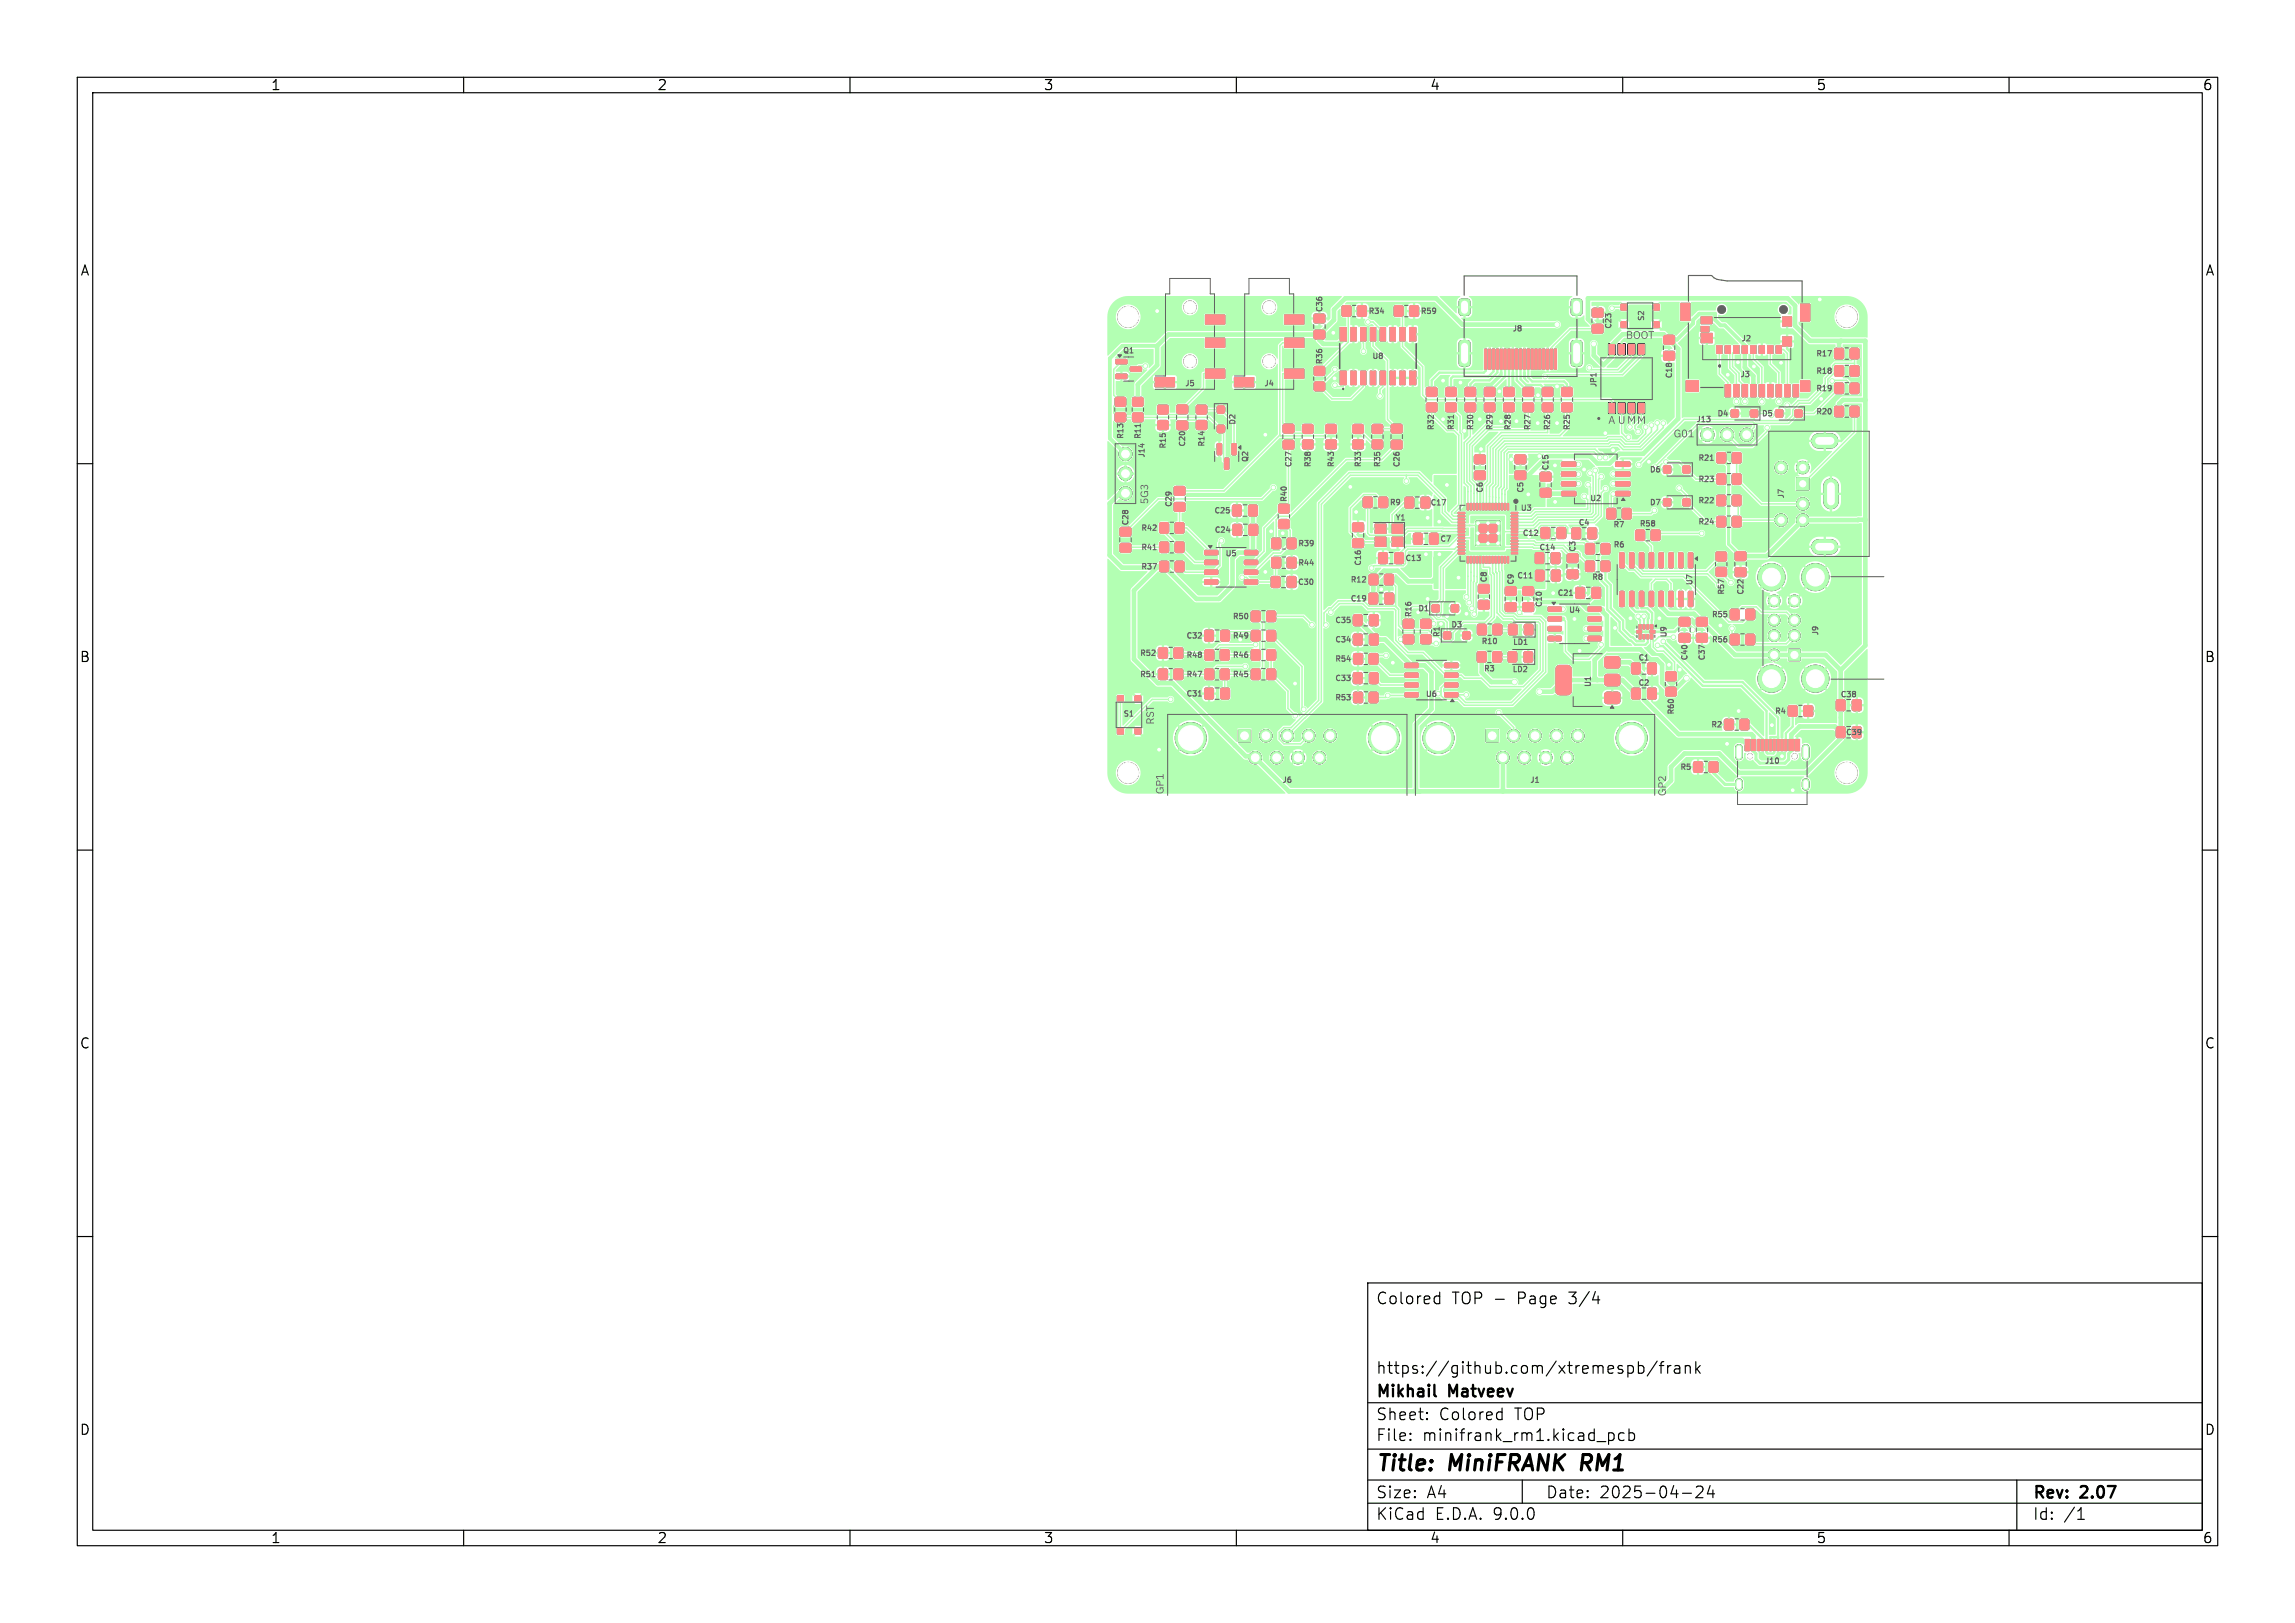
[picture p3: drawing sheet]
<svg xmlns="http://www.w3.org/2000/svg" width="297mm" height="210mm" viewBox="0 0 297 210" stroke-linecap="round" stroke-linejoin="round" font-family="sans-serif">
<defs><g id="words">
<g font-size="2.8">
<text x="178" y="190.9">Title:</text>
<text x="187.7" y="190.9">MiniFRANK</text>
<text x="205.5" y="190.9">RM1</text>
</g>
<g font-size="2.1">
<text x="178" y="169">Colored</text>
<text x="187.9" y="169">TOP -</text>
<text x="196.5" y="169">Page</text>
<text x="203.3" y="169">3/4</text>
<text x="178" y="178">https://github.com/xtremespb/frank</text>
<text x="178" y="184">Sheet:</text>
<text x="178" y="181.2">Mikhail</text>
<text x="186.2" y="184">Colored</text>
<text x="187.6" y="181.2">Matveev</text>
<text x="196.1" y="184">TOP</text>
<text x="178" y="186.7">File:</text>
<text x="184.1" y="186.7">minifrank_rm1.kicad_pcb</text>
<text x="178" y="196.9">KiCad</text>
<text x="178" y="194.1">Size:</text>
<text x="184.7" y="194.1">A4</text>
<text x="185.7" y="196.9">E.D.A.</text>
<text x="193.3" y="196.9">9.0.0</text>
<text x="200" y="194.1">Date:</text>
<text x="207" y="194.1">2025-04-24</text>
<text x="263" y="194.3">Rev:</text>
<text x="263" y="196.9">Id:</text>
<text x="267.1" y="196.9">/1</text>
<text x="269.4" y="194.3">2.07</text>
</g>
<g font-size="1.8">
<text x="35" y="11.9">1</text>
<text x="85" y="11.9">2</text>
<text x="135" y="11.9">3</text>
<text x="185" y="11.9">4</text>
<text x="235" y="11.9">5</text>
<text x="285" y="11.9">6</text>
<text x="10.3" y="35.9">A</text>
<text x="285.4" y="35.9">A</text>
<text x="10.3" y="85.9">B</text>
<text x="285.3" y="85.9">B</text>
<text x="10.3" y="135.9">C</text>
<text x="285.3" y="135.9">C</text>
<text x="10.3" y="185.9">D</text>
<text x="285.3" y="185.9">D</text>
<text x="35" y="199.9">1</text>
<text x="85" y="199.9">2</text>
<text x="135" y="199.9">3</text>
<text x="185" y="199.9">4</text>
<text x="235" y="199.9">5</text>
<text x="285" y="199.9">6</text>
</g>
<g font-size="1" fill="#626262">
<text x="171.3" y="40.5" transform="rotate(-90 171.3 40.5)">C36</text>
<text x="177.1" y="40.8">R34</text>
<text x="183.8" y="40.8">R59</text>
<text x="212.9" y="41.6" transform="rotate(-90 212.9 41.6)">S2</text>
<text x="145.2" y="45.9">Q1</text>
<text x="171.3" y="47.2" transform="rotate(-90 171.3 47.2)">R36</text>
<text x="177.5" y="46.6">U8</text>
<text x="195.6" y="43.1">J8</text>
<text x="208.7" y="42.7" transform="rotate(-90 208.7 42.7)">C23</text>
<text x="225.3" y="44.4">J2</text>
<text x="234.9" y="46.3">R17</text>
<text x="153.3" y="50.2">J5</text>
<text x="163.5" y="50.2">J4</text>
<text x="206.8" y="50.2" transform="rotate(-90 206.8 50.2)">JP1</text>
<text x="216.6" y="49.1" transform="rotate(-90 216.6 49.1)">C18</text>
<text x="225.1" y="49">J3</text>
<text x="234.9" y="53.8">R20</text>
<text x="234.9" y="48.6">R18</text>
<text x="234.9" y="50.8">R19</text>
<text x="145.6" y="56.9" transform="rotate(-90 145.6 56.9)">R13</text>
<text x="147.8" y="56.9" transform="rotate(-90 147.8 56.9)">R11</text>
<text x="148.3" y="59.3" transform="rotate(-90 148.3 59.3)">J14</text>
<text x="151.1" y="58.2" transform="rotate(-90 151.1 58.2)">R15</text>
<text x="153.6" y="57.9" transform="rotate(-90 153.6 57.9)">C20</text>
<text x="156.1" y="57.9" transform="rotate(-90 156.1 57.9)">R14</text>
<text x="160.1" y="55.1" transform="rotate(-90 160.1 55.1)">D2</text>
<text x="161.7" y="59.9" transform="rotate(-90 161.7 59.9)">Q2</text>
<text x="185.7" y="55.8" transform="rotate(-90 185.7 55.8)">R32</text>
<text x="188.3" y="55.8" transform="rotate(-90 188.3 55.8)">R31</text>
<text x="190.8" y="55.8" transform="rotate(-90 190.8 55.8)">R30</text>
<text x="193.3" y="55.8" transform="rotate(-90 193.3 55.8)">R29</text>
<text x="195.7" y="55.8" transform="rotate(-90 195.7 55.8)">R28</text>
<text x="198.2" y="55.8" transform="rotate(-90 198.2 55.8)">R27</text>
<text x="200.8" y="55.8" transform="rotate(-90 200.8 55.8)">R26</text>
<text x="203.3" y="55.8" transform="rotate(-90 203.3 55.8)">R25</text>
<text x="219.4" y="54.8">J13</text>
<text x="219.6" y="59.8">R21</text>
<text x="222.1" y="54.1">D4</text>
<text x="227.9" y="54.1">D5</text>
<text x="151.8" y="65.7" transform="rotate(-90 151.8 65.7)">C29</text>
<text x="166.7" y="65" transform="rotate(-90 166.7 65)">R40</text>
<text x="167.3" y="60.6" transform="rotate(-90 167.3 60.6)">C27</text>
<text x="169.8" y="60.6" transform="rotate(-90 169.8 60.6)">R38</text>
<text x="172.8" y="60.6" transform="rotate(-90 172.8 60.6)">R43</text>
<text x="176.3" y="60.6" transform="rotate(-90 176.3 60.6)">R33</text>
<text x="178.8" y="60.6" transform="rotate(-90 178.8 60.6)">R35</text>
<text x="179.8" y="65.6">R9</text>
<text x="181.3" y="60.6" transform="rotate(-90 181.3 60.6)">C26</text>
<text x="185" y="65.6">C17</text>
<text x="192.1" y="63.9" transform="rotate(-90 192.1 63.9)">C6</text>
<text x="197.3" y="63.9" transform="rotate(-90 197.3 63.9)">C5</text>
<text x="200.6" y="60.9" transform="rotate(-90 200.6 60.9)">C15</text>
<text x="205.7" y="65">U2</text>
<text x="213.4" y="65.6">D7</text>
<text x="213.4" y="61.3">D6</text>
<text x="219.6" y="65.3">R22</text>
<text x="219.6" y="62.6">R23</text>
<text x="231.1" y="64.6" transform="rotate(-90 231.1 64.6)">J7</text>
<text x="146.2" y="68" transform="rotate(-90 146.2 68)">C28</text>
<text x="147.5" y="71.4">R41</text>
<text x="147.5" y="68.9">R42</text>
<text x="157" y="66.6">C25</text>
<text x="157" y="69.1">C24</text>
<text x="167.9" y="70.9">R39</text>
<text x="180.5" y="67.5">Y1</text>
<text x="186.3" y="70.3">C7</text>
<text x="196.7" y="66.3">U3</text>
<text x="196.9" y="69.5">C12</text>
<text x="199.1" y="71.4">C14</text>
<text x="204.1" y="71.5" transform="rotate(-90 204.1 71.5)">C3</text>
<text x="204.2" y="68.2">C4</text>
<text x="208.7" y="68.4">R7</text>
<text x="208.8" y="71">R6</text>
<text x="212.1" y="68.3">R58</text>
<text x="219.6" y="68.1">R24</text>
<text x="147.5" y="73.9">R37</text>
<text x="158.5" y="72.2">U5</text>
<text x="167.9" y="75.9">C30</text>
<text x="167.9" y="73.4">R44</text>
<text x="174.6" y="75.6">R12</text>
<text x="176.3" y="73.4" transform="rotate(-90 176.3 73.4)">C16</text>
<text x="181.8" y="72.8">C13</text>
<text x="192.6" y="75.4" transform="rotate(-90 192.6 75.4)">C8</text>
<text x="196.1" y="75.7" transform="rotate(-90 196.1 75.7)">C9</text>
<text x="196.2" y="75">C11</text>
<text x="201.4" y="77.3">C21</text>
<text x="205.9" y="75.2">R8</text>
<text x="219.2" y="75.8" transform="rotate(-90 219.2 75.8)">U7</text>
<text x="223.3" y="77.1" transform="rotate(-90 223.3 77.1)">R57</text>
<text x="225.8" y="77.1" transform="rotate(-90 225.8 77.1)">C22</text>
<text x="153.4" y="82.8">C32</text>
<text x="159.4" y="82.8">R49</text>
<text x="159.4" y="80.3">R50</text>
<text x="172.6" y="83.3">C34</text>
<text x="172.6" y="80.8">C35</text>
<text x="174.6" y="78">C19</text>
<text x="182.8" y="79.9" transform="rotate(-90 182.8 79.9)">R16</text>
<text x="183.4" y="79.3">D1</text>
<text x="186.5" y="82.5" transform="rotate(-90 186.5 82.5)">R1</text>
<text x="187.7" y="81.4">D3</text>
<text x="191.6" y="83.5">R10</text>
<text x="195.7" y="83.6">LD1</text>
<text x="199.7" y="78.7" transform="rotate(-90 199.7 78.7)">C10</text>
<text x="202.9" y="79.5">U4</text>
<text x="215.9" y="82.6" transform="rotate(-90 215.9 82.6)">U9</text>
<text x="221.4" y="83.3">R56</text>
<text x="221.4" y="80.1">R55</text>
<text x="235.5" y="82.3" transform="rotate(-90 235.5 82.3)">J9</text>
<text x="147.4" y="87.8">R51</text>
<text x="147.4" y="85.1">R52</text>
<text x="153.4" y="87.8">R47</text>
<text x="153.4" y="85.3">R48</text>
<text x="159.4" y="85.3">R46</text>
<text x="159.4" y="87.8">R45</text>
<text x="172.6" y="88.3">C33</text>
<text x="172.6" y="85.8">R54</text>
<text x="191.9" y="87.1">R3</text>
<text x="195.6" y="87.2">LD2</text>
<text x="206.1" y="89" transform="rotate(-90 206.1 89)">U1</text>
<text x="211.9" y="85.7">C1</text>
<text x="211.9" y="88.9">C2</text>
<text x="218.6" y="85.6" transform="rotate(-90 218.6 85.6)">C40</text>
<text x="220.8" y="85.6" transform="rotate(-90 220.8 85.6)">C37</text>
<text x="145.3" y="92.9">S1</text>
<text x="153.4" y="90.3">C31</text>
<text x="172.6" y="90.8">R53</text>
<text x="184.4" y="90.4">U6</text>
<text x="216.8" y="92.6" transform="rotate(-90 216.8 92.6)">R60</text>
<text x="221.3" y="94.3">R2</text>
<text x="229.6" y="92.6">R4</text>
<text x="238.1" y="90.4">C38</text>
<text x="238.7" y="95.3">C39</text>
<text x="165.9" y="101.5">J6</text>
<text x="197.9" y="101.5">J1</text>
<text x="217.3" y="99.8">R5</text>
<text x="228.3" y="99">J10</text>
</g>
</g></defs>
<g fill="none" stroke="#000" stroke-width=".15">
<path d="M10 10h277v190h-277zM12 12h273v186h-273zM60 10v2M110 10v2M160 10v2M210 10v2M260 10v2M10 60h2M285 60h2M10 110h2M285 110h2M10 160h2"/>
<path d="M177 166h108v32h-108zM185.9 167.7l.4 .1M186.3 167.2v1.5M186.3 168.6l-.4 .1M206.1 168.2h.9M210.7 176.8l.4-.1 .3 .3v.4l-.2 .2-.1 .1-.4-.1M212 176.8l.5-.1 .2 .3v.4l-.1 .2-.1 .1-.5-.1M212 176.2v1.5M214.5 176.1l-1.3 2M214.7 176.7h.6M215.3 176.2l-.3 .1v.1v1.3M215.8 176.7v1"/>
<path d="M216.2 176.7a.38 .38 0 0 0-.4 .3M216.7 176.8l.2-.1 .4 .1 .1 .9M217.4 177.1h-.5a.29 .29 0 0 0-.2 .3 .29 .29 0 0 0 .2 .3l.5-.1M218.1 176.8a.37 .37 0 0 1 .6 .1v.8M218.1 176.7v1M219.5 176.2v1.5M219.6 177.1l.4 .6M220 176.7l-.5 .6M285 160h2M60 198v2M110 198v2M160 198v2"/>
<path d="M177 194.5h108M177 191.5h108M177 187.5h108M177 181.5h108M182.5 186.3h.1l-.1 .1M182.5 186.3v.1M182.5 185.5v.1M182.5 185.5h.1l-.1 .1M184.7 183.6v.1M184.7 183.6h-.1l.1 .1M184.7 182.8v.1M184.7 182.8h-.1l.1 .1"/>
<path d="M194 182.7l.4 .1M194.4 182.2v1.5M194.4 183.6l-.4 .1M197 191.5v3M208.2 185.5l.4-.1 .3 .3v.4l-.2 .2-.1 .1-.4-.1M208.2 185.4v1.5M210 198v2M210.2 185.5l-.5-.1-.2 .3v.4l.1 .2 .1 .1 .5-.1M210.8 185.5l.4-.1 .3 .3v.4l-.1 .2-.2 .1-.4-.1M210.8 184.9v1.5M217.7 193.2h1.2M219.5 192.4l.2-.1h.4a.41 .41 0 0 1 .2 .6l-.8 .9h.9"/>
<path d="M221.3 192.2l-.3 1.1h.9M221.7 192.8v1M260 198v2M261 191.5v6.5M268.9 196.6h.8M269 195.5l.3-.4v1.5"/>
</g>
<path d="M204.9 188.2l-.3 2" fill="none" stroke="#000" stroke-width=".4"/>
<path d="M185.6 180.5l.2 .2" fill="none" stroke="#000" stroke-width=".3"/>
<g fill="#000" stroke="#000" stroke-width=".13">
<path d="M173.7 39.6h.2h.9l.1 .2-.1 1.1-.2 .1-.9-.1-.1-.2zM175.7 39.6h.2h.9v.2v1.1l-.2 .1-.9-.1v-.2zM209.8 39.4h.7v.7h-.7zM214 39.4h.7v.7h-.7zM217.5 39.3h1.2v2.2h-1.2zM233 39.4h1.2v2.2h-1.2zM144.4 46.5h1.4l.1 .2v.3l-.2 .1h-1.2l-.1-.1zM144.4 48.4h1.4l.1 .2v.3l-.2 .1h-1.2l-.1-.1zM144.4 53.5l.1-.1 1.1 .1 .1 .2-.1 .8-.1 .1-1.1-.1-.1-.1zM144.4 51.5l.1-.1 1.1 .1 .1 .2-.1 .8-.1 .1-1.1-.1-.1-.1zM146.3 47.5h1.3l.1 .1v.4l-.1 .1-1.2-.1-.1-.1zM146.6 51.5l.2-.1 1.1 .1v.2v.8l-.2 .1-1.1-.1v-.1z"/>
<path d="M146.6 53.5l.2-.1 1.1 .1v.2v.8l-.2 .1-1.1-.1v-.1zM149.5 48.9h2.5v1.2h-2.5zM149.9 52.5l.2-.1 1 .1 .1 .2-.1 .8-.2 .1-1-.1-.1-.1zM149.9 54.5l.2-.1 1 .1 .1 .2-.1 .8-.2 .1-1-.1-.1-.1zM152.3 52.4h.2h1.2v.2v.9l-.2 .1-1.2-.1v-.2zM152.3 54.5h.2h1.2v.2v.9h-.2h-1.2v-.2zM154.9 54.5l.2-.1 1 .1 .1 .2-.1 .8-.2 .1-1-.1-.1-.1zM154.9 52.5l.2-.1 1 .1 .1 .2-.1 .8-.2 .1-1-.1-.1-.1zM156 43.8h2.5v1.2h-2.5zM156 40.8h2.5v1.2h-2.5zM156 47.8h2.5v1.2h-2.5zM157.5 57.4h.4l.2 .1v1.2l-.1 .2h-.4l-.1-.1z"/>
<path d="M157.6 52.6l.2-.1 .6 .1 .1 .2-.1 .6-.2 .1-.6-.1-.1-.1zM157.6 55.1l.2-.1 .6 .1 .1 .2-.1 .6-.2 .1-.6-.1-.1-.1zM158.5 59.3h.4l.1 .1v1.2v.1h-.4l-.1-.1zM159.7 48.9h2.5v1.2h-2.5zM159.4 57.4h.4l.2 .1v1.2l-.1 .2h-.4l-.1-.1zM166.3 43.8h2.4v1.2h-2.4zM166.3 40.8h2.4v1.2h-2.4zM166.3 47.8h2.4v1.2h-2.4zM166.1 57h.2h1.1l.1 .2-.1 .9h-.2h-1.1l-.1-.2zM166.1 54.9h.2h1.1l.1 .2-.1 .9-.2 .1-1.1-.1-.1-.2zM168.6 57l.2-.1 1.1 .1v.2v.8l-.2 .1-1.1-.1-.1-.1zM168.6 55l.2-.1 1.1 .1v.2v.8l-.2 .1-1.1-.1-.1-.1z"/>
<path d="M170.1 49.5l.2-.1 1.1 .1v.2v.8l-.2 .1-1.1-.1v-.1zM170.1 47.5l.2-.1 1.1 .1v.2v.8l-.2 .1-1.1-.1v-.1zM170.1 40.7l.2-.1 1.1 .1 .1 .2-.1 .8-.2 .1-1.1-.1-.1-.1zM170.1 42.8l.2-.1 1.1 .1 .1 .2-.1 .8-.2 .1-1.1-.1-.1-.2zM171.6 57l.2-.1 1.1 .1 .1 .2-.1 .8-.2 .1-1.1-.1-.1-.1zM171.6 55l.2-.1 1.1 .1 .1 .2-.1 .8-.2 .1-1.1-.1-.1-.1zM173.4 48h.8v1.8h-.8zM173.4 42.4h.8v1.7h-.8zM174.8 48h.7v1.8h-.7zM174.8 42.4h.7v1.7h-.7zM176.1 48h.7v1.8h-.7zM176.1 42.4h.7v1.7h-.7z"/>
<path d="M175.1 55l.2-.1 1.1 .1v.2v.8l-.2 .1-1.1-.1-.1-.1zM175.1 57l.2-.1 1.1 .1v.2v.8l-.2 .1-1.1-.1-.1-.1zM177.3 48h.7v1.8h-.7zM177.3 42.4h.7v1.7h-.7zM178.6 48h.7v1.8h-.7zM178.6 42.4h.7v1.7h-.7zM177.6 55l.2-.1 1.1 .1 .1 .2-.1 .8-.2 .1-1.1-.1v-.1zM177.6 57l.2-.1 1.1 .1 .1 .2-.1 .8-.2 .1-1.1-.1v-.1zM179.9 48h.7v1.8h-.7zM179.9 42.4h.7v1.7h-.7zM181.1 48h.7v1.8h-.7zM181.1 42.4h.7v1.7h-.7z"/>
<path d="M180.1 54.9h.2h1.1l.1 .2-.1 .9-.2 .1-1.1-.1-.1-.2zM180.1 57h.2h1.1l.1 .2-.1 .9h-.2h-1.1l-.1-.2zM180.5 39.6h.1h.9l.1 .2-.1 1.1-.1 .1-.9-.1-.1-.2zM182.4 48h.8v1.8h-.8zM182.4 42.4h.8v1.7h-.8zM182.5 39.6h.1h.9l.1 .2-.1 1.1-.2 .1-.8-.1-.1-.2zM184.7 50.2l.1-.1 1.1 .1 .1 .2-.1 .8-.2 .1-1-.1-.1-.1zM184.7 52.2l.1-.1 1.1 .1 .1 .2-.1 .8-.2 .1-1-.1-.1-.1zM187.2 50.2l.1-.1 1.1 .1 .1 .2-.1 .8-.2 .1-1-.1-.1-.1zM187.2 52.2l.1-.1 1.1 .1 .1 .2-.1 .8-.2 .1-1-.1-.1-.1zM188.9 38.8l.3-.1h.8l.2 .1v1.7l-.1 .2-.9 .1-.3-.1zM188.9 44.2l.2-.1h.8h.2l.1 .2v2.7v.2l-.2 .1h-.9l-.3-.2z"/>
<path d="M189.7 50.2l.1-.1 1.1 .1 .1 .2-.1 .8-.2 .1-1-.1-.1-.1zM189.7 52.2l.1-.1 1.1 .1 .1 .2-.1 .8-.2 .1-1-.1-.1-.1zM192.1 45.2h.3v2.6h-.3zM192.6 45.2h.3v2.6h-.3zM192.2 50.2l.1-.1 1.1 .1 .1 .2-.1 .8-.2 .1-1-.1-.1-.1zM192.2 52.2l.1-.1 1.1 .1 .1 .2-.1 .8-.2 .1-1-.1-.1-.1zM193.1 45.2h.3v2.6h-.3zM193.6 45.2h.3v2.6h-.3zM194.1 45.2h.3v2.6h-.3zM194.6 45.2h.3v2.6h-.3zM195.1 45.2h.3v2.6h-.3zM194.7 50.2l.1-.1 1.1 .1 .1 .2-.1 .8-.2 .1-1-.1-.1-.1z"/>
<path d="M194.7 52.2l.1-.1 1.1 .1 .1 .2-.1 .8-.2 .1-1-.1-.1-.1zM195.6 45.2h.3v2.6h-.3zM196.1 45.2h.3v2.6h-.3zM196.6 45.2h.3v2.6h-.3zM197.1 45.2h.3v2.6h-.3zM197.6 45.2h.3v2.6h-.3zM197.2 50.2l.1-.1 1.1 .1 .1 .2-.1 .8-.2 .1-1-.1-.1-.1zM197.2 52.2l.1-.1 1.1 .1 .1 .2-.1 .8-.2 .1-1-.1-.1-.1zM198.1 45.2h.3v2.6h-.3zM198.6 45.2h.3v2.6h-.3zM199.1 45.2h.3v2.6h-.3zM199.6 45.2h.3v2.6h-.3z"/>
<path d="M200.1 45.2h.3v2.6h-.3zM199.7 50.2l.1-.1 1.1 .1 .1 .2-.1 .8-.2 .1-1-.1-.1-.1zM199.7 52.2l.1-.1 1.1 .1 .1 .2-.1 .8-.2 .1-1-.1-.1-.1zM200.6 45.2h.3v2.6h-.3zM201.1 45.2h.3v2.6h-.3zM202.2 50.2l.1-.1 1.1 .1 .1 .2-.1 .8-.2 .1-1-.1-.1-.1zM202.2 52.2l.1-.1 1.1 .1 .1 .2-.1 .8-.2 .1-1-.1-.1-.1zM203.5 44.1h1l.2 .2v2.7v.2l-.2 .1h-.9l-.3-.2v-2.7zM203.4 38.8l.3-.1h.8l.2 .1v1.7l-.1 .2-.9 .1-.3-.1zM206.1 42h.2h1.1l.1 .2-.1 .9h-.2h-1.1l-.1-.2zM206.1 39.9h.2h1.1l.1 .2-.1 .9-.2 .1-1.1-.1-.1-.2zM208.1 52.1h1l-.1 1.4h-.9z"/>
<path d="M208.1 44.5h1l-.1 1.4h-.9zM209.4 52.1h.9v1.4h-.9zM209.4 44.5h.9v1.4h-.9zM209.8 41.6h.7v.8h-.7zM210.7 52.1h.9v1.4h-.9zM210.7 44.5h.9v1.4h-.9zM212 52.1h.9l-.1 1.4h-.9zM212 44.5h.9l-.1 1.4h-.9zM214 41.6h.7v.8h-.7zM215.3 45.5h.2h1.2v.2v.9h-.2h-1.2v-.2zM215.3 43.4h.2h1.2v.2v.9l-.2 .1-1.2-.1v-.2zM218.2 49.3h1.6v1.4h-1.6z"/>
<path d="M220.1 43.1h1.5v1.2h-1.5zM220.1 42.2h1v.7h-1zM220.1 41h1.4v.9h-1.4zM222.2 58.6h.2h.9v.2v1.1l-.2 .1-.9-.1v-.2zM222.2 44.7h.6v1h-.6zM223.3 49.8h.7v1.6h-.7zM223.3 44.7h.6v1h-.6zM224.2 58.6h.2h.9v.2v1.1l-.2 .1-.9-.1-.1-.2zM224.4 49.8h.7v1.6h-.7zM224.1 53.1l.1-.1 .7 .1 .1 .2-.1 .6-.2 .1-.6-.1-.1-.1zM224.4 44.7h.6v1h-.6zM225.5 49.8h.7v1.6h-.7z"/>
<path d="M225.4 44.7h.7v1h-.7zM226.6 49.8h.7v1.6h-.7zM226.5 44.7h.7v1h-.7zM226.6 53.1l.2-.1 .6 .1 .1 .2-.1 .6-.2 .1-.6-.1-.1-.1zM227.7 49.8h.7v1.6h-.7zM227.6 44.7h.8v1h-.8zM228.8 49.8h.7v1.6h-.7zM228.7 44.7h.8v1h-.8zM229.9 49.8h.7v1.6h-.7zM229.8 44.7h.8v1h-.8zM229.8 53.1l.2-.1 .7 .1v.2v.6l-.2 .1-.7-.1v-.1zM231 49.8h.7v1.6h-.7z"/>
<path d="M230.7 43.6h1.2v1.2h-1.2zM230.7 41h1.2v1.2h-1.2zM232.1 49.8h.7v1.6h-.7zM233 49.3h1.2v1.4h-1.2zM232.3 53.1l.2-.1 .7 .1 .1 .2-.1 .6-.2 .1-.7-.1-.1-.1zM237.5 52.6h.1h.9l.1 .2-.1 1.1-.1 .1-.9-.1-.1-.2zM237.5 45.1h.1h.9l.1 .2-.1 1.1-.1 .1-.9-.1-.1-.2zM237.5 47.4l.1-.1 .9 .1 .1 .2-.1 1-.1 .1-.9-.1-.1-.1zM237.5 49.6h.1h.9l.1 .2-.1 1.1-.1 .1-.9-.1-.1-.2zM239.5 52.6h.1h.9l.1 .2-.1 1.1-.2 .1-.8-.1-.1-.2zM239.5 45.1h.1h.9l.1 .2-.1 1.1-.2 .1-.8-.1-.1-.2zM239.5 47.4l.1-.1 .9 .1 .1 .2-.1 1-.2 .1-.8-.1-.1-.1z"/>
<path d="M239.5 49.6h.1h.9l.1 .2-.1 1.1-.2 .1-.8-.1-.1-.2zM145 68.3l.2-.1 1.1 .1 .1 .2-.1 .8-.2 .1-1.1-.1-.1-.2zM145 70.4l.2-.1 1.1 .1 .1 .1-.1 .9-.2 .1-1.1-.1-.1-.2zM150.1 72.7l.2-.1 .9 .1v.2v1l-.2 .1-.9-.1v-.1zM150.1 70.2l.2-.1 .9 .1v.2v1l-.2 .1-.9-.1v-.1zM150.1 67.7l.2-.1 .9 .1v.2v1l-.2 .1-.9-.1v-.1zM152 65.1l.2-.1 1.1 .1 .1 .2-.1 .8-.2 .1-1.1-.1-.1-.2zM152 63l.2-.1 1.1 .1 .1 .2-.1 .8-.2 .1-1.1-.1-.1-.1zM152.1 72.7l.2-.1 .9 .1v.2v1l-.2 .1-.9-.1-.1-.1zM152.1 70.2l.2-.1 .9 .1v.2v1l-.2 .1-.9-.1-.1-.1zM152.1 67.7l.2-.1 .9 .1v.2v1l-.2 .1-.9-.1-.1-.1zM155.9 71.2h1.6l.1 .2v.3l-.1 .1h-1.5l-.1-.1z"/>
<path d="M155.9 72.5h1.6l.1 .1v.4l-.1 .1h-1.5l-.1-.2zM155.9 73.8h1.6l.1 .1v.3l-.1 .1h-1.5l-.1-.1zM155.9 75.1l1.6-.1 .1 .2v.3l-.1 .1h-1.5l-.1-.1zM159.6 65.4l.1-.1 .9 .1 .1 .2-.1 1.1-.2 .1-.8-.1-.1-.2zM159.6 67.9l.2-.1 .8 .1 .1 .2-.1 1.1-.1 .1-.9-.1-.1-.2zM161.1 75.1l1.6-.1 .1 .2v.3l-.2 .1h-1.5l-.1-.1zM161.1 73.8h1.6l.1 .1v.3l-.2 .1h-1.5l-.1-.1zM161.1 72.5h1.6l.1 .1v.4l-.2 .1h-1.5l-.1-.2zM161.1 71.2h1.6l.1 .2v.3l-.2 .1h-1.5l-.1-.1zM161.6 65.4l.2-.1 .9 .1v.2v1.1l-.2 .1-.9-.1v-.2zM161.7 67.9l.1-.1 .9 .1 .1 .2-.1 1.1-.2 .1-.8-.1-.1-.2zM162 79.1h.1h.9l.1 .2-.1 1.1-.2 .1-.8-.1-.1-.2z"/>
<path d="M164 79.1h.1h.9l.1 .2-.1 1.1-.2 .1-.8-.1-.1-.2zM164.6 74.7l.1-.1 .9 .1 .1 .1-.1 1.2h-.2h-.8l-.1-.2zM164.6 72.2l.2-.1 .9 .1v.2v1l-.2 .1-.9-.1-.1-.1zM164.6 69.7l.2-.1 .9 .1v.2v1l-.2 .1-.9-.1-.1-.1zM165.5 65.3l.2-.1 1.1 .1v.2v.8l-.2 .1-1.1-.1v-.1zM165.5 67.3l.2-.1 1.1 .1v.2v.8l-.2 .1-1.1-.1v-.1zM166.6 74.7l.2-.1 .9 .1v.1v1.2h-.2h-.9v-.2zM166.6 72.2l.2-.1 .9 .1v.2v1l-.2 .1-.9-.1-.1-.1zM166.6 69.7l.2-.1 .9 .1v.2v1l-.2 .1-.9-.1-.1-.1zM175.2 79.6l.2-.1 .8 .1 .1 .2-.1 1.1-.2 .1-.8-.1-.1-.2zM175.1 69.8l.2-.1 1.1 .1 .1 .2-.1 .8-.2 .1-1.1-.1-.1-.2zM175.1 67.7l.2-.1 1.1 .1 .1 .2-.1 .8-.2 .1-1.1-.1-.1-.1z"/>
<path d="M176.5 64.4l.1-.1 .9 .1 .1 .2-.1 1-.1 .1-.9-.1-.1-.1zM177.2 76.8l.2-.1 .8 .1 .1 .2-.1 1.1-.2 .1-.8-.1-.1-.2zM177.2 74.4l.2-.1 .9 .1 .1 .2-.1 1-.2 .1-.9-.1-.1-.1zM177.3 79.6l.1-.1 .9 .1 .1 .2-.1 1.1-.2 .1-.8-.1-.1-.2zM178.5 64.4l.2-.1 .8 .1 .1 .2-.1 1-.2 .1-.8-.1-.1-.1zM179.2 74.4l.2-.1 .9 .1v.2v1l-.2 .1-.9-.1v-.1zM179.3 76.8l.2-.1 .8 .1 .1 .2-.1 1.1-.2 .1-.8-.1-.1-.2zM178 67.8h1.4v1.2h-1.4zM178 69.5h1.4v1.2h-1.4zM178.5 71.6l.1-.1 .9 .1 .1 .1-.1 1.2h-.2h-.8l-.1-.2zM180.2 67.8h1.4v1.2h-1.4zM180.2 69.5h1.4v1.2h-1.4z"/>
<path d="M180.5 71.6l.2-.1 .9 .1v.1v1.2h-.2h-.9v-.2zM181.9 64.4l.1-.1 .9 .1 .1 .2-.1 1.1-.2 .1-.8-.1-.1-.2zM183.9 64.4l.2-.1 .9 .1v.2v1.1l-.2 .1-.9-.1v-.2zM183 69.1l.2-.1 .8 .1 .1 .1-.1 1.2h-.2h-.8l-.1-.2zM185.4 78.3l.1-.1 .7 .1 .1 .2-.1 .6-.2 .1-.6-.1-.1-.1zM185.1 69.1l.1-.1 .9 .1 .1 .1-.1 1.2h-.2h-.8l-.1-.2zM187.9 78.3l.1-.1 .7 .1 .1 .2-.1 .6-.2 .1-.6-.1-.1-.1zM188.7 66.3h.8l.1 .1-.9 .1zM188.7 66.7h.8l.1 .1-.9 .1zM188.7 67.1h.8l.1 .1-.9 .1zM188.7 67.5h.8l.1 .1-.9 .1zM188.7 67.9h.8l.1 .1-.9 .1z"/>
<path d="M188.7 68.3h.8l.1 .1-.9 .1zM188.7 68.7h.8l.1 .1-.9 .1zM188.7 69.1h.8l.1 .1-.9 .1zM188.7 69.5h.8l.1 .1-.9 .1zM188.7 69.9h.8l.1 .1-.9 .1zM188.7 70.3h.8l.1 .1-.9 .1zM188.7 70.7h.8l.1 .1-.9 .1zM188.7 71.1h.8l.1 .1-.9 .1zM188.7 71.5h.8l.1 .1-.9 .1zM189.9 65.1l.2 .1-.1 .8-.1-.1zM189.9 72h.2l-.1 .9-.1-.1zM190.3 65.1l.2 .1-.1 .8-.1-.1z"/>
<path d="M190.3 72h.2l-.1 .9-.1-.1zM190.7 65.1l.2 .1-.1 .8-.1-.1zM190.7 72h.2l-.1 .9-.1-.1zM190.9 61l.1-.1 1.2 .1v.2v.8l-.2 .1-1.1-.1-.1-.2zM190.9 58.9l.1-.1 1.2 .1v.2v.8l-.2 .1-1.1-.1-.1-.1zM191.1 65.1l.2 .1-.1 .8-.1-.1zM191.1 72h.2l-.1 .9-.1-.1zM191.5 65.1l.2 .1-.1 .8-.1-.1zM191.5 72h.2l-.1 .9-.1-.1zM191.9 65.1l.2 .1-.1 .8-.1-.1zM191.9 72h.2l-.1 .9-.1-.1zM192.3 65.1l.2 .1-.1 .8-.1-.1z"/>
<path d="M192.3 72h.2l-.1 .9-.1-.1zM191.4 75.7l.2-.1 1.1 .1 .1 .1-.1 .9-.2 .1-1.1-.1-.1-.2zM191.4 77.7h.2h1.1l.1 .2-.1 .9h-.2h-1.1l-.1-.2zM192.7 65.1l.2 .1-.1 .8-.1-.1zM192.7 72h.2l-.1 .9-.1-.1zM193.1 65.1l.2 .1-.1 .8-.1-.1zM193.1 72h.2l-.1 .9-.1-.1zM193.5 65.1l.2 .1-.1 .8-.1-.1zM193.5 72h.2l-.1 .9-.1-.1zM193.9 65.1l.2 .1-.1 .8-.1-.1zM193.9 72h.2l-.1 .9-.1-.1zM191 67.4h3.1v3.2h-3.1z"/>
<path d="M194.3 65.1l.2 .1-.1 .8-.1-.1zM194.3 72h.2l-.1 .9-.1-.1zM194.7 65.1l.2 .1-.1 .8-.1-.1zM194.7 72h.2l-.1 .9-.1-.1zM195.1 65.1l.2 .1-.1 .8-.1-.1zM195.1 72h.2l-.1 .9-.1-.1zM194.9 76l.1-.1 1.2 .1v.1v.9l-.2 .1-1.1-.1-.1-.2zM194.9 78h.1h1.2v.2v.9h-.2h-1.1l-.1-.2zM196.1 61l.2-.1 1.1 .1 .1 .2-.1 .8-.2 .1-1.1-.1-.1-.2zM196.1 58.9l.2-.1 1.1 .1 .1 .2-.1 .8-.2 .1-1.1-.1-.1-.1zM195.6 71.5h.8v.1l-.8 .1zM195.6 71.1h.8v.1l-.8 .1z"/>
<path d="M195.6 70.7h.8v.1l-.8 .1zM195.6 70.3h.8v.1l-.8 .1zM195.6 69.9h.8v.1l-.8 .1zM195.6 69.5h.8v.1l-.8 .1zM195.6 69.1h.8v.1l-.8 .1zM195.6 68.7h.8v.1l-.8 .1zM195.6 68.3h.8v.1l-.8 .1zM195.6 67.9h.8v.1l-.8 .1zM195.6 67.5h.8v.1l-.8 .1zM195.6 67.1h.8v.1l-.8 .1zM195.6 66.7h.8v.1l-.8 .1zM195.6 66.3h.8v.1l-.8 .1z"/>
<path d="M197.1 76l.2-.1 1.1 .1 .1 .1-.1 .9-.2 .1-1.1-.1-.1-.2zM197.1 78h.2h1.1l.1 .2-.1 .9h-.2h-1.1l-.1-.2zM198.7 71.6l.2-.1 .8 .1 .1 .1-.1 1.2h-.1h-.9l-.1-.2zM198.7 73.8l.2-.1 .9 .1 .1 .2-.1 1.1-.2 .1-.9-.1v-.2zM199.5 68.3l.1-.1 .9 .1 .1 .2-.1 1.1-.2 .1-.8-.1-.1-.2zM199.4 63.2h.1h1.2v.2v.9h-.2h-1.1l-.1-.2zM199.4 61.2l.1-.1 1.2 .1v.1v.9l-.2 .1-1.1-.1-.1-.2zM200.4 78.6l1.6-.1 .1 .2v.3l-.2 .1h-1.5l-.1-.1zM200.4 79.8h1.6l.1 .1v.4l-.2 .1h-1.5l-.1-.2zM200.8 71.6l.2-.1 .8 .1 .1 .1-.1 1.2h-.2h-.8l-.1-.2zM200.8 73.8l.2-.1 .9 .1v.2v1.1l-.2 .1-.9-.1v-.2zM201.5 68.3l.2-.1 .9 .1v.2v1.1l-.2 .1-.9-.1v-.2z"/>
<path d="M203.5 68.4l.1-.1 .9 .1 .1 .1-.1 1.2h-.2h-.8l-.1-.2zM202.1 59.8h1.8l.1 .1v.4l-.2 .1h-1.6l-.1-.2zM202.1 61.1l1.8-.1 .1 .2v.3l-.2 .1h-1.6l-.1-.1zM202.1 62.3h1.8l.1 .2v.3l-.2 .1h-1.6l-.1-.1zM202.1 63.6h1.8l.1 .1v.4l-.2 .1h-1.6l-.1-.2zM202.9 71.7l.1-.1 1.2 .1v.2v.8l-.2 .1-1.1-.1-.1-.1zM202.9 73.8l.1-.1 1.2 .1v.2v.8l-.2 .1-1.1-.1-.1-.2zM204 76.1l.2-.1 .8 .1 .1 .1-.1 1.2h-.2h-.8l-.1-.2zM205.5 68.4l.2-.1 .9 .1v.1v1.2h-.2h-.9v-.2zM205.5 79.8h1.6l.1 .1v.4l-.1 .1h-1.5l-.1-.2zM205.5 78.6l1.6-.1 .1 .2v.3l-.1 .1h-1.5l-.1-.1zM205.2 72.6h.2h.9l.1 .2-.1 1.1-.2 .1-.9-.1v-.2z"/>
<path d="M205.2 70.4l.2-.1 .9 .1 .1 .2-.1 1-.2 .1-.9-.1v-.1zM206.1 76.1l.1-.1 .9 .1 .1 .1-.1 1.2h-.2h-.8l-.1-.2zM208 65.8h.2h.8l.1 .2-.1 1.1-.1 .1-.9-.1-.1-.2zM207.2 72.6h.2h.9l.1 .2-.1 1.1-.2 .1-.9-.1v-.2zM207.2 70.4l.2-.1 .9 .1 .1 .2-.1 1-.2 .1-.9-.1v-.1zM210 65.8h.2h.8l.1 .2-.1 1.1-.1 .1-.9-.1-.1-.2zM209.6 71.5h.4l.2 .1v1.8l-.1 .1h-.3l-.2-.1zM209.6 76.5h.4l.2 .1v1.8l-.1 .1h-.3l-.2-.1zM209.1 63.6h1.8l.1 .1v.4l-.2 .1h-1.6l-.1-.2zM209.1 62.3h1.8l.1 .2v.3l-.2 .1h-1.6l-.1-.1zM209.1 61.1l1.8-.1 .1 .2v.3l-.2 .1h-1.6l-.1-.1zM209.1 59.8h1.8l.1 .1v.4l-.2 .1h-1.6l-.1-.2z"/>
<path d="M210.9 71.5h.4l.2 .1v1.8l-.1 .1h-.4l-.1-.1zM210.9 76.5h.4l.2 .1v1.8l-.1 .1h-.4l-.1-.1zM211.7 68.6h.2h.9v.2v1.1l-.2 .1-.9-.1v-.2zM212.2 71.5h.4l.1 .1v1.8l-.1 .1h-.3l-.1-.1zM212.2 76.5h.4l.1 .1v1.8l-.1 .1h-.3l-.1-.1zM213.7 68.6h.2h.9l.1 .2-.1 1.1-.2 .1-.9-.1-.1-.2zM213.5 71.5h.4l.1 .1v1.8l-.1 .1h-.3l-.2-.1zM213.5 76.5h.4l.1 .1v1.8l-.1 .1h-.3l-.2-.1zM214.7 71.5h.4l.2 .1v1.8l-.1 .1h-.4l-.1-.1zM214.7 76.5h.4l.2 .1v1.8l-.1 .1h-.4l-.1-.1zM215.3 64.6l.2-.1 .7 .1 .1 .2-.1 .6-.2 .1-.7-.1-.1-.1zM215.3 60.3h.2h.7l.1 .2-.1 .7-.2 .1-.7-.1-.1-.2z"/>
<path d="M216 71.5h.4l.1 .1v1.8v.1h-.4l-.1-.1zM216 76.5h.4l.1 .1v1.8v.1h-.4l-.1-.1zM217.3 71.5h.4l.1 .1v1.8l-.1 .1h-.3l-.2-.1zM217.3 76.5h.4l.1 .1v1.8l-.1 .1h-.3l-.2-.1zM217.8 64.6l.2-.1 .7 .1v.2v.6l-.2 .1-.7-.1-.1-.1zM217.8 60.3h.2h.7v.2v.7l-.2 .1-.7-.1-.1-.2zM218.5 71.5h.4l.2 .1v1.8l-.1 .1h-.4l-.1-.1zM218.5 76.5h.4l.2 .1v1.8l-.1 .1h-.4l-.1-.1zM219.6 79.9h.2h1.1l.1 .2-.1 .9-.2 .1-1.1-.1-.1-.2zM222.2 64.1h.2h.9v.2v1.1l-.2 .1-.9-.1v-.2zM222.1 71.5l.2-.1 1.1 .1v.2v.8l-.2 .1-1.1-.1-.1-.1zM222.1 73.5l.2-.1 1.1 .1v.2v.8l-.2 .1-1.1-.1-.1-.1z"/>
<path d="M222.2 66.9l.2-.1 .9 .1v.2v1l-.2 .1-.9-.1v-.1zM222.2 61.4l.2-.1 .9 .1v.2v1l-.2 .1-.9-.1v-.1zM224.2 64.1h.2h.9v.2v1.1l-.2 .1-.9-.1-.1-.2zM224 78.9l.1-.1 .9 .1 .1 .2-.1 1-.1 .1-.9-.1-.1-.1zM224.2 66.9l.2-.1 .9 .1v.2v1l-.2 .1-.9-.1-.1-.1zM224.2 61.4l.2-.1 .9 .1v.2v1l-.2 .1-.9-.1-.1-.1zM224.6 71.4h.2h1.1l.1 .2-.1 .9-.2 .1-1.1-.1-.1-.2zM224.6 73.5h.2h1.1l.1 .2-.1 .9h-.2h-1.1l-.1-.2zM226 78.9l.1-.1 .9 .1 .1 .2-.1 1-.2 .1-.8-.1-.1-.1zM232.5 61.8h1.6v1.6h-1.6zM144.6 94.2h.8v.8h-.8zM144.6 90h.8v.8h-.8z"/>
<path d="M146.9 94.2h.7v.8h-.7zM146.9 90h.7v.8h-.7zM150 86.6h.1h.9l.1 .2-.1 1.1-.1 .1-.9-.1-.1-.2zM150 83.9l.1-.1 .9 .1 .1 .2-.1 1-.1 .1-.9-.1-.1-.1zM152 86.6h.1h.9l.1 .2-.1 1.1-.2 .1-.8-.1-.1-.2zM152 83.9l.1-.1 .9 .1 .1 .2-.1 1-.2 .1-.8-.1-.1-.1zM155.9 89.1l.2-.1 .9 .1v.2v1.1l-.2 .1-.9-.1v-.2zM155.9 81.6l.2-.1 .9 .1v.2v1.1l-.2 .1-.9-.1v-.2zM156 86.6h.1h.9l.1 .2-.1 1.1-.2 .1-.8-.1-.1-.2zM156 84.1h.1h.9l.1 .2-.1 1.1-.2 .1-.8-.1-.1-.2zM158 86.6h.2h.8l.1 .2-.1 1.1-.2 .1-.8-.1-.1-.2zM158 84.1h.2h.8l.1 .2-.1 1.1-.2 .1-.8-.1-.1-.2z"/>
<path d="M158 89.1l.2-.1 .9 .1v.2v1.1l-.2 .1-.9-.1-.1-.2zM158 81.6l.2-.1 .9 .1v.2v1.1l-.2 .1-.9-.1-.1-.2zM160.3 94.4h1.6v1.6h-1.6zM162 81.6h.1h.9l.1 .2-.1 1.1-.2 .1-.8-.1-.1-.2zM162 84.1h.1h.9l.1 .2-.1 1.1-.2 .1-.8-.1-.1-.2zM162 86.6h.1h.9l.1 .2-.1 1.1-.2 .1-.8-.1-.1-.2zM164 81.6h.1h.9l.1 .2-.1 1.1-.2 .1-.8-.1-.1-.2zM164 84.1h.1h.9l.1 .2-.1 1.1-.2 .1-.8-.1-.1-.2zM164 86.6h.1h.9l.1 .2-.1 1.1-.2 .1-.8-.1-.1-.2zM175.2 84.6h.2h.9v.2v1.1l-.2 .1-.9-.1v-.2zM175.2 87.1l.2-.1 .8 .1 .1 .2-.1 1.1-.2 .1-.8-.1-.1-.2zM175.2 82.1l.2-.1 .8 .1 .1 .2-.1 1.1-.2 .1-.8-.1-.1-.2z"/>
<path d="M175.2 89.6h.2h.9v.2v1.1l-.2 .1-.9-.1v-.2zM177.2 84.6h.2h.9l.1 .2-.1 1.1-.2 .1-.9-.1-.1-.2zM177.2 89.6h.2h.9l.1 .2-.1 1.1-.2 .1-.9-.1-.1-.2zM177.3 87.1l.1-.1 .9 .1 .1 .2-.1 1.1-.2 .1-.8-.1-.1-.2zM177.3 82.1l.1-.1 .9 .1 .1 .2-.1 1.1-.2 .1-.8-.1-.1-.2zM181.7 80.2l.1-.1 1.1 .1 .1 .2-.1 .8-.2 .1-1-.1-.1-.1zM181.7 82.2l.1-.1 1.1 .1 .1 .2-.1 .8-.2 .1-1-.1-.1-.1zM181.8 85.8h1.7l.1 .1-.1 .4-.1 .1h-1.5l-.1-.2zM181.8 87.1h1.7l.1 .1-.1 .4-.1 .1h-1.5l-.1-.2zM181.8 88.4l1.7-.1 .1 .2-.1 .3-.1 .1h-1.5l-.1-.1zM181.8 89.6h1.7l.1 .2-.1 .3-.1 .1h-1.5l-.1-.1zM183.9 80.2l.2-.1 1.1 .1v.2v.8l-.2 .1-1.1-.1-.1-.1z"/>
<path d="M183.9 82.2l.2-.1 1.1 .1v.2v.8l-.2 .1-1.1-.1-.1-.1zM186.9 81.8l.1-.1 .7 .1 .1 .2-.1 .6-.2 .1-.6-.1-.1-.1zM187 89.6h1.6l.1 .2v.3l-.2 .1h-1.5l-.1-.1zM187 88.4l1.6-.1 .1 .2v.3l-.2 .1h-1.5l-.1-.1zM187 87.1h1.6l.1 .1v.4l-.2 .1h-1.5l-.1-.2zM187 85.8h1.6l.1 .1v.4l-.2 .1h-1.5l-.1-.2zM189.4 81.8l.1-.1 .7 .1 .1 .2-.1 .6-.2 .1-.6-.1-.1-.1zM192.3 94.4h1.6v1.6h-1.6zM191.2 84.4l.2-.1 .9 .1v.2v1l-.2 .1-.9-.1-.1-.1zM191.3 80.8h.1h.9l.1 .2-.1 1.1-.2 .1-.8-.1-.1-.2zM193.2 84.4l.2-.1 .9 .1 .1 .2-.1 1-.2 .1-.9-.1-.1-.1zM193.3 80.8h.1h.9l.1 .2-.1 1.1-.2 .1-.8-.1-.1-.2z"/>
<path d="M195.2 84.4l.2-.1 .8 .1 .1 .2-.1 1-.2 .1-.8-.1v-.1zM195.3 80.8h.2h.8l.1 .2-.1 1.1-.2 .1-.8-.1-.1-.2zM197.3 84.4l.1-.1 .9 .1 .1 .2-.1 1-.2 .1-.8-.1-.1-.1zM197.3 80.8h.2h.8l.1 .2-.1 1.1-.1 .1-.9-.1v-.2zM200.4 81.1h1.6l.1 .1v.4l-.2 .1-1.5-.1-.1-.1zM200.4 82.4l1.6-.1 .1 .2v.3l-.2 .1h-1.5l-.1-.1zM201.5 86.2l.2-.1h1.1l.3 .1 .2 .2v3v.2l-.2 .2-1.4 .1-.3-.3v-3zM205.5 82.4l1.6-.1 .1 .2v.3l-.1 .1h-1.5l-.1-.1zM205.5 81.1h1.6l.1 .1v.4l-.1 .1-1.5-.1-.1-.1zM207.7 89.7l.3-.1h1.5l.1 .3v1l-.3 .2-1.5-.1-.2-.3zM207.7 87.4l.3-.1h1.5l.1 .3v1l-.3 .2-1.5-.1-.2-.3zM207.7 85.1l.3-.1h1.5l.1 .3v1l-.3 .2-1.5-.1-.2-.3z"/>
<path d="M211.2 85.8h.2h.8l.1 .2-.1 1.2h-.2h-.8l-.1-.2zM211.2 89.1l.2-.1 .8 .1 .1 .2-.1 1.1-.2 .1-.8-.1-.1-.2zM211.8 81.6h.7v.3h-.7zM212.1 80.8h.3v.6h-.3zM212.1 82.1h.3v.6h-.3zM212.6 80.8h.3v.6h-.3zM212.6 82.1h.3v.6h-.3zM213.1 80.8h.3v.6h-.3zM213.1 82.1h.3v.6h-.3zM213.3 85.8h.1h.9l.1 .2-.1 1.2h-.2h-.8l-.1-.2zM213.3 89.1l.1-.1 .9 .1 .1 .2-.1 1.1-.2 .1-.8-.1-.1-.2zM213.5 81.6h.7v.3h-.7z"/>
<path d="M213.6 80.8h.3v.6h-.3zM213.6 82.1h.3v.6h-.3zM215.6 89l.2-.1 1.1 .1v.2v.8l-.2 .1-1.1-.1-.1-.1zM215.6 87l.2-.1 1.1 .1v.2v.8l-.2 .1-1.1-.1-.1-.1zM217.3 82h.2h1.2v.2v.9h-.2h-1.2v-.2zM217.3 79.9h.2h1.2v.2v.9l-.2 .1-1.2-.1v-.2zM219.2 98.6h.2h.9v.2v1.1l-.2 .1-.9-.1v-.2zM219.6 82h.2h1.1l.1 .2-.1 .9h-.2h-1.1l-.1-.2zM221.2 98.6h.2h.9v.2v1.1l-.2 .1-.9-.1-.1-.2zM223.2 93.1h.2h.9l.1 .2-.1 1.1-.2 .1-.9-.1-.1-.2zM224 82.1h.1h.9l.1 .2-.1 1.1-.1 .1-.9-.1-.1-.2zM225.2 93.1h.2h.9v.2v1.1l-.2 .1-.9-.1v-.2z"/>
<path d="M225.8 95.7h.6v1.4h-.6zM226 82.1h.1h.9l.1 .2-.1 1.1-.2 .1-.8-.1-.1-.2zM226.6 95.7h.6v1.4h-.6zM227.5 95.7h.3v1.4h-.3zM228 95.7h.3v1.4h-.3zM228.5 95.7h.3v1.4h-.3zM229 95.7h.3v1.4h-.3zM229.5 95.7h.3v1.4h-.3zM230 95.7h.3v1.4h-.3zM230.5 95.7h.3v1.4h-.3zM231 95.7h.3v1.4h-.3zM231.5 95.7h.6v1.4h-.6z"/>
<path d="M232.3 95.7h.6v1.4h-.6zM231.5 91.4l.2-.1 .8 .1 .1 .2-.1 1-.2 .1-.8-.1-.1-.1zM231.5 84h1.5v1.5h-1.5zM233.5 91.4l.1-.1 .9 .1 .1 .2-.1 1-.1 .1-.9-.1-.1-.1zM237.7 94.1l.2-.1 .8 .1 .1 .2-.1 1.1-.2 .1-.8-.1-.1-.2zM237.7 90.6l.2-.1 .8 .1 .1 .2-.1 1.1-.2 .1-.8-.1-.1-.2zM239.8 94.1l.1-.1 .9 .1 .1 .2-.1 1.1-.2 .1-.8-.1-.1-.2zM239.8 90.6l.1-.1 .9 .1 .1 .2-.1 1.1-.2 .1-.8-.1-.1-.2z"/>
<circle cx="154" cy="39.7" r=".8"/>
<circle cx="164.2" cy="39.7" r=".8"/>
<circle cx="145.7" cy="58.7" r=".85"/>
<circle cx="146" cy="41" r="1.35"/>
<circle cx="154" cy="46.7" r=".8"/>
<circle cx="164.2" cy="46.7" r=".8"/>
<circle cx="221" cy="56.2" r=".85"/>
<circle cx="222.8" cy="40.1" r=".5"/>
<circle cx="223.5" cy="56.2" r=".85"/>
<circle cx="226" cy="56.2" r=".85"/>
<circle cx="230.8" cy="40.1" r=".5"/>
<circle cx="239" cy="41" r="1.35"/>
<circle cx="145.7" cy="63.8" r=".85"/>
<circle cx="145.7" cy="61.3" r=".85"/>
<circle cx="229.2" cy="74.7" r="1.75"/>
<circle cx="229.6" cy="77.7" r=".75"/>
<circle cx="230.5" cy="67.3" r=".8"/>
<circle cx="230.5" cy="60.5" r=".8"/>
<circle cx="232.2" cy="77.7" r=".75"/>
<circle cx="233.3" cy="67.3" r=".8"/>
<circle cx="233.3" cy="60.5" r=".8"/>
<circle cx="233.3" cy="65.2" r=".8"/>
<circle cx="234.9" cy="74.7" r="1.75"/>
<circle cx="146" cy="100" r="1.35"/>
<circle cx="154.1" cy="95.5" r="2"/>
<circle cx="162.4" cy="98" r=".8"/>
<circle cx="163.8" cy="95.2" r=".8"/>
<circle cx="165.2" cy="98" r=".8"/>
<circle cx="166.6" cy="95.2" r=".8"/>
<circle cx="168" cy="98" r=".8"/>
<circle cx="169.4" cy="95.2" r=".8"/>
<circle cx="170.7" cy="98" r=".8"/>
<circle cx="172.1" cy="95.2" r=".8"/>
<circle cx="179.1" cy="95.5" r="2"/>
<circle cx="186.2" cy="95.5" r="2"/>
<circle cx="194.5" cy="98" r=".8"/>
<circle cx="195.9" cy="95.2" r=".8"/>
<circle cx="197.3" cy="98" r=".8"/>
<circle cx="198.7" cy="95.2" r=".8"/>
<circle cx="200" cy="98" r=".8"/>
<circle cx="201.4" cy="95.2" r=".8"/>
<circle cx="202.8" cy="98" r=".8"/>
<circle cx="204.2" cy="95.2" r=".8"/>
<circle cx="211.2" cy="95.5" r="2"/>
<circle cx="226.5" cy="97.9" r=".32"/>
<circle cx="229.2" cy="87.8" r="1.75"/>
<circle cx="229.6" cy="84.7" r=".75"/>
<circle cx="229.6" cy="82.2" r=".75"/>
<circle cx="229.6" cy="80.2" r=".75"/>
<circle cx="232.2" cy="82.2" r=".75"/>
<circle cx="232.2" cy="80.2" r=".75"/>
<circle cx="232.3" cy="97.9" r=".32"/>
<circle cx="234.9" cy="87.8" r="1.75"/>
<circle cx="239" cy="100" r="1.35"/>
</g>
<path d="M225 96.8v1.1M233.7 96.8v1.1M225 101.2v.6M233.7 101.2v.6" fill="none" stroke="#000" stroke-width="1"/>
<path d="M235.4 57.1h1.5M235.4 70.8h1.5M236.9 62.9v2" fill="none" stroke="#000" stroke-width="2"/>
<g fill="#b3ffb3" stroke="#b3ffb3" stroke-width=".13">
<path d="M208.2 52.2h.8v1.2h-.8z"/>
<path d="M209.5 52.2h.7v1.2h-.7z"/>
<path d="M210.8 52.2h.7v1.2h-.7z"/>
<path d="M212 52.2h.8v1.2h-.8z"/>
<path d="M212 44.6h.8v1.2h-.8z"/>
<path d="M210.8 44.6h.7v1.2h-.7z"/>
<path d="M209.5 44.6h.7v1.2h-.7z"/>
<path d="M208.2 44.6h.8v1.2h-.8z"/>
<path d="M183.9 80.2l.2-.1 1.1 .1v.2v.8l-.2 .1-1.1-.1-.1-.1z"/>
<path d="M183.9 82.2l.2-.1 1.1 .1v.2v.8l-.2 .1-1.1-.1-.1-.1z"/>
<path d="M207.7 89.7l.3-.1h1.5l.1 .3v1l-.3 .2-1.5-.1-.2-.3z"/>
<path d="M207.7 87.4l.3-.1h1.5l.1 .3v1l-.3 .2-1.5-.1-.2-.3z"/>
<path d="M201.5 86.2l.2-.1h1.1l.3 .1 .2 .2v3v.2l-.2 .2-1.4 .1-.3-.3v-3z"/>
<path d="M207.7 85.1l.3-.1h1.5l.1 .3v1l-.3 .2-1.5-.1-.2-.3z"/>
<path d="M191.4 75.7l.2-.1 1.1 .1 .1 .1-.1 .9-.2 .1-1.1-.1-.1-.2z"/>
<path d="M191.4 77.7h.2h1.1l.1 .2-.1 .9h-.2h-1.1l-.1-.2z"/>
<path d="M162 81.6h.1h.9l.1 .2-.1 1.1-.2 .1-.8-.1-.1-.2z"/>
<path d="M164 81.6h.1h.9l.1 .2-.1 1.1-.2 .1-.8-.1-.1-.2z"/>
<path d="M164 84.1h.1h.9l.1 .2-.1 1.1-.2 .1-.8-.1-.1-.2z"/>
<path d="M162 84.1h.1h.9l.1 .2-.1 1.1-.2 .1-.8-.1-.1-.2z"/>
<path d="M207.2 72.6h.2h.9l.1 .2-.1 1.1-.2 .1-.9-.1v-.2z"/>
<path d="M205.2 72.6h.2h.9l.1 .2-.1 1.1-.2 .1-.9-.1v-.2z"/>
<path d="M146.6 51.5l.2-.1 1.1 .1v.2v.8l-.2 .1-1.1-.1v-.1z"/>
<path d="M146.6 53.5l.2-.1 1.1 .1v.2v.8l-.2 .1-1.1-.1v-.1z"/>
<path d="M222.1 71.5l.2-.1 1.1 .1v.2v.8l-.2 .1-1.1-.1-.1-.1z"/>
<path d="M222.1 73.5l.2-.1 1.1 .1v.2v.8l-.2 .1-1.1-.1-.1-.1z"/>
<path d="M209.1 63.6h1.8l.1 .1v.4l-.2 .1h-1.6l-.1-.2z"/>
<path d="M209.1 62.3h1.8l.1 .2v.3l-.2 .1h-1.6l-.1-.1z"/>
<path d="M209.1 61.1l1.8-.1 .1 .2v.3l-.2 .1h-1.6l-.1-.1z"/>
<path d="M209.1 59.8h1.8l.1 .1v.4l-.2 .1h-1.6l-.1-.2z"/>
<path d="M202.1 59.8h1.8l.1 .1v.4l-.2 .1h-1.6l-.1-.2z"/>
<path d="M202.1 61.1l1.8-.1 .1 .2v.3l-.2 .1h-1.6l-.1-.1z"/>
<path d="M202.1 62.3h1.8l.1 .2v.3l-.2 .1h-1.6l-.1-.1z"/>
<path d="M202.1 63.6h1.8l.1 .1v.4l-.2 .1h-1.6l-.1-.2z"/>
<path d="M177.3 87.1l.1-.1 .9 .1 .1 .2-.1 1.1-.2 .1-.8-.1-.1-.2z"/>
<path d="M175.2 87.1l.2-.1 .8 .1 .1 .2-.1 1.1-.2 .1-.8-.1-.1-.2z"/>
<path d="M198.7 73.8l.2-.1 .9 .1 .1 .2-.1 1.1-.2 .1-.9-.1v-.2z"/>
<path d="M200.8 73.8l.2-.1 .9 .1v.2v1.1l-.2 .1-.9-.1v-.2z"/>
<path d="M237.7 94.1l.2-.1 .8 .1 .1 .2-.1 1.1-.2 .1-.8-.1-.1-.2z"/>
<path d="M239.8 94.1l.1-.1 .9 .1 .1 .2-.1 1.1-.2 .1-.8-.1-.1-.2z"/>
<path d="M177.3 82.1l.1-.1 .9 .1 .1 .2-.1 1.1-.2 .1-.8-.1-.1-.2z"/>
<path d="M175.2 82.1l.2-.1 .8 .1 .1 .2-.1 1.1-.2 .1-.8-.1-.1-.2z"/>
<path d="M186.9 81.8l.1-.1 .7 .1 .1 .2-.1 .6-.2 .1-.6-.1-.1-.1z"/>
<path d="M189.4 81.8l.1-.1 .7 .1 .1 .2-.1 .6-.2 .1-.6-.1-.1-.1z"/>
<path d="M162 79.1h.1h.9l.1 .2-.1 1.1-.2 .1-.8-.1-.1-.2z"/>
<path d="M164 79.1h.1h.9l.1 .2-.1 1.1-.2 .1-.8-.1-.1-.2z"/>
<path d="M197.2 50.2l.1-.1 1.1 .1 .1 .2-.1 .8-.2 .1-1-.1-.1-.1z"/>
<path d="M197.2 52.2l.1-.1 1.1 .1 .1 .2-.1 .8-.2 .1-1-.1-.1-.1z"/>
<path d="M226.6 53.1l.2-.1 .6 .1 .1 .2-.1 .6-.2 .1-.6-.1-.1-.1z"/>
<path d="M224.1 53.1l.1-.1 .7 .1 .1 .2-.1 .6-.2 .1-.6-.1-.1-.1z"/>
<path d="M152.3 52.4h.2h1.2v.2v.9l-.2 .1-1.2-.1v-.2z"/>
<path d="M152.3 54.5h.2h1.2v.2v.9h-.2h-1.2v-.2z"/>
<path d="M158 89.1l.2-.1 .9 .1v.2v1.1l-.2 .1-.9-.1-.1-.2z"/>
<path d="M155.9 89.1l.2-.1 .9 .1v.2v1.1l-.2 .1-.9-.1v-.2z"/>
<path d="M225.8 95.7h.6v1.4h-.6z"/>
<path d="M226.6 95.7h.6v1.4h-.6z"/>
<path d="M227.5 95.7h.3v1.4h-.3z"/>
<path d="M228 95.7h.3v1.4h-.3z"/>
<path d="M228.5 95.7h.3v1.4h-.3z"/>
<path d="M229 95.7h.3v1.4h-.3z"/>
<path d="M229.5 95.7h.3v1.4h-.3z"/>
<path d="M230 95.7h.3v1.4h-.3z"/>
<path d="M230.5 95.7h.3v1.4h-.3z"/>
<path d="M231 95.7h.3v1.4h-.3z"/>
<path d="M231.5 95.7h.6v1.4h-.6z"/>
<path d="M232.3 95.7h.6v1.4h-.6z"/>
<path d="M217.8 64.6l.2-.1 .7 .1v.2v.6l-.2 .1-.7-.1-.1-.1z"/>
<path d="M215.3 64.6l.2-.1 .7 .1 .1 .2-.1 .6-.2 .1-.7-.1-.1-.1z"/>
<path d="M155.9 71.2h1.6l.1 .2v.3l-.1 .1h-1.5l-.1-.1z"/>
<path d="M155.9 72.5h1.6l.1 .1v.4l-.1 .1h-1.5l-.1-.2z"/>
<path d="M155.9 73.8h1.6l.1 .1v.3l-.1 .1h-1.5l-.1-.1z"/>
<path d="M155.9 75.1l1.6-.1 .1 .2v.3l-.1 .1h-1.5l-.1-.1z"/>
<path d="M161.1 75.1l1.6-.1 .1 .2v.3l-.2 .1h-1.5l-.1-.1z"/>
<path d="M161.1 73.8h1.6l.1 .1v.3l-.2 .1h-1.5l-.1-.1z"/>
<path d="M161.1 72.5h1.6l.1 .1v.4l-.2 .1h-1.5l-.1-.2z"/>
<path d="M161.1 71.2h1.6l.1 .2v.3l-.2 .1h-1.5l-.1-.1z"/>
<path d="M231.5 84h1.5v1.5h-1.5z"/>
<path d="M173.7 39.6h.2h.9l.1 .2-.1 1.1-.2 .1-.9-.1-.1-.2z"/>
<path d="M175.7 39.6h.2h.9v.2v1.1l-.2 .1-.9-.1v-.2z"/>
<path d="M233.5 91.4l.1-.1 .9 .1 .1 .2-.1 1-.1 .1-.9-.1-.1-.1z"/>
<path d="M231.5 91.4l.2-.1 .8 .1 .1 .2-.1 1-.2 .1-.8-.1-.1-.1z"/>
<path d="M168.6 57l.2-.1 1.1 .1v.2v.8l-.2 .1-1.1-.1-.1-.1z"/>
<path d="M168.6 55l.2-.1 1.1 .1v.2v.8l-.2 .1-1.1-.1-.1-.1z"/>
<path d="M218.2 49.3h1.6v1.4h-1.6z"/>
<path d="M233 39.4h1.2v2.2h-1.2z"/>
<path d="M223.3 49.8h.7v1.6h-.7z"/>
<path d="M224.4 49.8h.7v1.6h-.7z"/>
<path d="M225.5 49.8h.7v1.6h-.7z"/>
<path d="M226.6 49.8h.7v1.6h-.7z"/>
<path d="M227.7 49.8h.7v1.6h-.7z"/>
<path d="M228.8 49.8h.7v1.6h-.7z"/>
<path d="M229.9 49.8h.7v1.6h-.7z"/>
<path d="M231 49.8h.7v1.6h-.7z"/>
<path d="M232.1 49.8h.7v1.6h-.7z"/>
<path d="M233 49.3h1.2v1.4h-1.2z"/>
<path d="M217.5 39.3h1.2v2.2h-1.2z"/>
<path d="M166.6 72.2l.2-.1 .9 .1v.2v1l-.2 .1-.9-.1-.1-.1z"/>
<path d="M164.6 72.2l.2-.1 .9 .1v.2v1l-.2 .1-.9-.1-.1-.1z"/>
<path d="M175.1 55l.2-.1 1.1 .1v.2v.8l-.2 .1-1.1-.1-.1-.1z"/>
<path d="M175.1 57l.2-.1 1.1 .1v.2v.8l-.2 .1-1.1-.1-.1-.1z"/>
<path d="M217.8 60.3h.2h.7v.2v.7l-.2 .1-.7-.1-.1-.2z"/>
<path d="M215.3 60.3h.2h.7l.1 .2-.1 .7-.2 .1-.7-.1-.1-.2z"/>
<path d="M166.6 74.7l.2-.1 .9 .1v.1v1.2h-.2h-.9v-.2z"/>
<path d="M164.6 74.7l.1-.1 .9 .1 .1 .1-.1 1.2h-.2h-.8l-.1-.2z"/>
<path d="M193.2 84.4l.2-.1 .9 .1 .1 .2-.1 1-.2 .1-.9-.1-.1-.1z"/>
<path d="M191.2 84.4l.2-.1 .9 .1v.2v1l-.2 .1-.9-.1-.1-.1z"/>
<path d="M177.2 89.6h.2h.9l.1 .2-.1 1.1-.2 .1-.9-.1-.1-.2z"/>
<path d="M175.2 89.6h.2h.9v.2v1.1l-.2 .1-.9-.1v-.2z"/>
<path d="M160.3 94.4h1.6v1.6h-1.6z"/>
<path d="M194.9 76l.1-.1 1.2 .1v.1v.9l-.2 .1-1.1-.1-.1-.2z"/>
<path d="M194.9 78h.1h1.2v.2v.9h-.2h-1.1l-.1-.2z"/>
<path d="M170.1 40.7l.2-.1 1.1 .1 .1 .2-.1 .8-.2 .1-1.1-.1-.1-.1z"/>
<path d="M170.1 42.8l.2-.1 1.1 .1 .1 .2-.1 .8-.2 .1-1.1-.1-.1-.2z"/>
<path d="M202.9 71.7l.1-.1 1.2 .1v.2v.8l-.2 .1-1.1-.1-.1-.1z"/>
<path d="M202.9 73.8l.1-.1 1.2 .1v.2v.8l-.2 .1-1.1-.1-.1-.2z"/>
<path d="M180.2 67.8h1.4v1.2h-1.4z"/>
<path d="M178 67.8h1.4v1.2h-1.4z"/>
<path d="M178 69.5h1.4v1.2h-1.4z"/>
<path d="M180.2 69.5h1.4v1.2h-1.4z"/>
<path d="M218.5 71.5h.4l.2 .1v1.8l-.1 .1h-.4l-.1-.1z"/>
<path d="M217.3 71.5h.4l.1 .1v1.8l-.1 .1h-.3l-.2-.1z"/>
<path d="M216 71.5h.4l.1 .1v1.8v.1h-.4l-.1-.1z"/>
<path d="M214.7 71.5h.4l.2 .1v1.8l-.1 .1h-.4l-.1-.1z"/>
<path d="M213.5 71.5h.4l.1 .1v1.8l-.1 .1h-.3l-.2-.1z"/>
<path d="M212.2 71.5h.4l.1 .1v1.8l-.1 .1h-.3l-.1-.1z"/>
<path d="M210.9 71.5h.4l.2 .1v1.8l-.1 .1h-.4l-.1-.1z"/>
<path d="M209.6 71.5h.4l.2 .1v1.8l-.1 .1h-.3l-.2-.1z"/>
<path d="M209.6 76.5h.4l.2 .1v1.8l-.1 .1h-.3l-.2-.1z"/>
<path d="M210.9 76.5h.4l.2 .1v1.8l-.1 .1h-.4l-.1-.1z"/>
<path d="M212.2 76.5h.4l.1 .1v1.8l-.1 .1h-.3l-.1-.1z"/>
<path d="M213.5 76.5h.4l.1 .1v1.8l-.1 .1h-.3l-.2-.1z"/>
<path d="M214.7 76.5h.4l.2 .1v1.8l-.1 .1h-.4l-.1-.1z"/>
<path d="M216 76.5h.4l.1 .1v1.8v.1h-.4l-.1-.1z"/>
<path d="M217.3 76.5h.4l.1 .1v1.8l-.1 .1h-.3l-.2-.1z"/>
<path d="M218.5 76.5h.4l.2 .1v1.8l-.1 .1h-.4l-.1-.1z"/>
<path d="M171.6 57l.2-.1 1.1 .1 .1 .2-.1 .8-.2 .1-1.1-.1-.1-.1z"/>
<path d="M171.6 55l.2-.1 1.1 .1 .1 .2-.1 .8-.2 .1-1.1-.1-.1-.1z"/>
<path d="M187.2 50.2l.1-.1 1.1 .1 .1 .2-.1 .8-.2 .1-1-.1-.1-.1z"/>
<path d="M187.2 52.2l.1-.1 1.1 .1 .1 .2-.1 .8-.2 .1-1-.1-.1-.1z"/>
<path d="M173.4 48h.8v1.8h-.8z"/>
<path d="M174.8 48h.7v1.8h-.7z"/>
<path d="M176.1 48h.7v1.8h-.7z"/>
<path d="M177.3 48h.7v1.8h-.7z"/>
<path d="M178.6 48h.7v1.8h-.7z"/>
<path d="M179.9 48h.7v1.8h-.7z"/>
<path d="M181.1 48h.7v1.8h-.7z"/>
<path d="M182.4 48h.8v1.8h-.8z"/>
<path d="M182.4 42.4h.8v1.7h-.8z"/>
<path d="M181.1 42.4h.7v1.7h-.7z"/>
<path d="M179.9 42.4h.7v1.7h-.7z"/>
<path d="M178.6 42.4h.7v1.7h-.7z"/>
<path d="M177.3 42.4h.7v1.7h-.7z"/>
<path d="M176.1 42.4h.7v1.7h-.7z"/>
<path d="M174.8 42.4h.7v1.7h-.7z"/>
<path d="M173.4 42.4h.8v1.7h-.8z"/>
<path d="M215.3 45.5h.2h1.2v.2v.9h-.2h-1.2v-.2z"/>
<path d="M215.3 43.4h.2h1.2v.2v.9l-.2 .1-1.2-.1v-.2z"/>
<path d="M215.6 89l.2-.1 1.1 .1v.2v.8l-.2 .1-1.1-.1-.1-.1z"/>
<path d="M215.6 87l.2-.1 1.1 .1v.2v.8l-.2 .1-1.1-.1-.1-.1z"/>
<path d="M166.3 43.8h2.4v1.2h-2.4z"/>
<path d="M166.3 40.8h2.4v1.2h-2.4z"/>
<path d="M159.7 48.9h2.5v1.2h-2.5z"/>
<path d="M166.3 47.8h2.4v1.2h-2.4z"/>
<path d="M175.2 79.6l.2-.1 .8 .1 .1 .2-.1 1.1-.2 .1-.8-.1-.1-.2z"/>
<path d="M177.3 79.6l.1-.1 .9 .1 .1 .2-.1 1.1-.2 .1-.8-.1-.1-.2z"/>
<path d="M196.1 61l.2-.1 1.1 .1 .1 .2-.1 .8-.2 .1-1.1-.1-.1-.2z"/>
<path d="M196.1 58.9l.2-.1 1.1 .1 .1 .2-.1 .8-.2 .1-1.1-.1-.1-.1z"/>
<path d="M222.2 58.6h.2h.9v.2v1.1l-.2 .1-.9-.1v-.2z"/>
<path d="M224.2 58.6h.2h.9v.2v1.1l-.2 .1-.9-.1-.1-.2z"/>
<path d="M144.4 53.5l.1-.1 1.1 .1 .1 .2-.1 .8-.1 .1-1.1-.1-.1-.1z"/>
<path d="M144.4 51.5l.1-.1 1.1 .1 .1 .2-.1 .8-.1 .1-1.1-.1-.1-.1z"/>
<path d="M184.7 50.2l.1-.1 1.1 .1 .1 .2-.1 .8-.2 .1-1-.1-.1-.1z"/>
<path d="M184.7 52.2l.1-.1 1.1 .1 .1 .2-.1 .8-.2 .1-1-.1-.1-.1z"/>
<path d="M217.3 82h.2h1.2v.2v.9h-.2h-1.2v-.2z"/>
<path d="M217.3 79.9h.2h1.2v.2v.9l-.2 .1-1.2-.1v-.2z"/>
<path d="M152 65.1l.2-.1 1.1 .1 .1 .2-.1 .8-.2 .1-1.1-.1-.1-.2z"/>
<path d="M152 63l.2-.1 1.1 .1 .1 .2-.1 .8-.2 .1-1.1-.1-.1-.1z"/>
<path d="M224 82.1h.1h.9l.1 .2-.1 1.1-.1 .1-.9-.1-.1-.2z"/>
<path d="M226 82.1h.1h.9l.1 .2-.1 1.1-.2 .1-.8-.1-.1-.2z"/>
<path d="M193.3 80.8h.1h.9l.1 .2-.1 1.1-.2 .1-.8-.1-.1-.2z"/>
<path d="M191.3 80.8h.1h.9l.1 .2-.1 1.1-.2 .1-.8-.1-.1-.2z"/>
<path d="M189.7 50.2l.1-.1 1.1 .1 .1 .2-.1 .8-.2 .1-1-.1-.1-.1z"/>
<path d="M189.7 52.2l.1-.1 1.1 .1 .1 .2-.1 .8-.2 .1-1-.1-.1-.1z"/>
<path d="M211.7 68.6h.2h.9v.2v1.1l-.2 .1-.9-.1v-.2z"/>
<path d="M213.7 68.6h.2h.9l.1 .2-.1 1.1-.2 .1-.9-.1-.1-.2z"/>
<path d="M209.8 39.4h.7v.7h-.7z"/>
<path d="M214 39.4h.7v.7h-.7z"/>
<path d="M209.8 41.6h.7v.8h-.7z"/>
<path d="M214 41.6h.7v.8h-.7z"/>
<path d="M192.2 50.2l.1-.1 1.1 .1 .1 .2-.1 .8-.2 .1-1-.1-.1-.1z"/>
<path d="M192.2 52.2l.1-.1 1.1 .1 .1 .2-.1 .8-.2 .1-1-.1-.1-.1z"/>
<path d="M206.1 76.1l.1-.1 .9 .1 .1 .1-.1 1.2h-.2h-.8l-.1-.2z"/>
<path d="M204 76.1l.2-.1 .8 .1 .1 .1-.1 1.2h-.2h-.8l-.1-.2z"/>
<path d="M197.3 84.4l.1-.1 .9 .1 .1 .2-.1 1-.2 .1-.8-.1-.1-.1z"/>
<path d="M195.2 84.4l.2-.1 .8 .1 .1 .2-.1 1-.2 .1-.8-.1v-.1z"/>
<path d="M158 81.6l.2-.1 .9 .1v.2v1.1l-.2 .1-.9-.1-.1-.2z"/>
<path d="M155.9 81.6l.2-.1 .9 .1v.2v1.1l-.2 .1-.9-.1v-.2z"/>
<path d="M224.2 66.9l.2-.1 .9 .1v.2v1l-.2 .1-.9-.1-.1-.1z"/>
<path d="M222.2 66.9l.2-.1 .9 .1v.2v1l-.2 .1-.9-.1v-.1z"/>
<path d="M157.6 52.6l.2-.1 .6 .1 .1 .2-.1 .6-.2 .1-.6-.1-.1-.1z"/>
<path d="M157.6 55.1l.2-.1 .6 .1 .1 .2-.1 .6-.2 .1-.6-.1-.1-.1z"/>
<path d="M166.6 69.7l.2-.1 .9 .1v.2v1l-.2 .1-.9-.1-.1-.1z"/>
<path d="M164.6 69.7l.2-.1 .9 .1v.2v1l-.2 .1-.9-.1-.1-.1z"/>
<path d="M175.2 84.6h.2h.9v.2v1.1l-.2 .1-.9-.1v-.2z"/>
<path d="M177.2 84.6h.2h.9l.1 .2-.1 1.1-.2 .1-.9-.1-.1-.2z"/>
<path d="M149.9 52.5l.2-.1 1 .1 .1 .2-.1 .8-.2 .1-1-.1-.1-.1z"/>
<path d="M149.9 54.5l.2-.1 1 .1 .1 .2-.1 .8-.2 .1-1-.1-.1-.1z"/>
<path d="M158 86.6h.2h.8l.1 .2-.1 1.1-.2 .1-.8-.1-.1-.2z"/>
<path d="M156 86.6h.1h.9l.1 .2-.1 1.1-.2 .1-.8-.1-.1-.2z"/>
<path d="M152.1 72.7l.2-.1 .9 .1v.2v1l-.2 .1-.9-.1-.1-.1z"/>
<path d="M150.1 72.7l.2-.1 .9 .1v.2v1l-.2 .1-.9-.1v-.1z"/>
<path d="M159.6 65.4l.1-.1 .9 .1 .1 .2-.1 1.1-.2 .1-.8-.1-.1-.2z"/>
<path d="M161.6 65.4l.2-.1 .9 .1v.2v1.1l-.2 .1-.9-.1v-.2z"/>
<path d="M230.7 43.6h1.2v1.2h-1.2z"/>
<path d="M230.7 41h1.2v1.2h-1.2z"/>
<path d="M220.1 43.1h1.5v1.2h-1.5z"/>
<path d="M220.1 42.2h1v.7h-1z"/>
<path d="M220.1 41h1.4v.9h-1.4z"/>
<path d="M222.2 44.7h.6v1h-.6z"/>
<path d="M223.3 44.7h.6v1h-.6z"/>
<path d="M224.4 44.7h.6v1h-.6z"/>
<path d="M225.4 44.7h.7v1h-.7z"/>
<path d="M226.5 44.7h.7v1h-.7z"/>
<path d="M227.6 44.7h.8v1h-.8z"/>
<path d="M228.7 44.7h.8v1h-.8z"/>
<path d="M229.8 44.7h.8v1h-.8z"/>
<path d="M181.9 64.4l.1-.1 .9 .1 .1 .2-.1 1.1-.2 .1-.8-.1-.1-.2z"/>
<path d="M183.9 64.4l.2-.1 .9 .1v.2v1.1l-.2 .1-.9-.1v-.2z"/>
<path d="M159.6 67.9l.2-.1 .8 .1 .1 .2-.1 1.1-.1 .1-.9-.1-.1-.2z"/>
<path d="M161.7 67.9l.1-.1 .9 .1 .1 .2-.1 1.1-.2 .1-.8-.1-.1-.2z"/>
<path d="M152 86.6h.1h.9l.1 .2-.1 1.1-.2 .1-.8-.1-.1-.2z"/>
<path d="M150 86.6h.1h.9l.1 .2-.1 1.1-.1 .1-.9-.1-.1-.2z"/>
<path d="M222.2 64.1h.2h.9v.2v1.1l-.2 .1-.9-.1v-.2z"/>
<path d="M224.2 64.1h.2h.9v.2v1.1l-.2 .1-.9-.1-.1-.2z"/>
<path d="M206.1 42h.2h1.1l.1 .2-.1 .9h-.2h-1.1l-.1-.2z"/>
<path d="M206.1 39.9h.2h1.1l.1 .2-.1 .9-.2 .1-1.1-.1-.1-.2z"/>
<path d="M221.2 98.6h.2h.9v.2v1.1l-.2 .1-.9-.1-.1-.2z"/>
<path d="M219.2 98.6h.2h.9v.2v1.1l-.2 .1-.9-.1v-.2z"/>
<path d="M144.6 94.2h.8v.8h-.8z"/>
<path d="M144.6 90h.8v.8h-.8z"/>
<path d="M146.9 94.2h.7v.8h-.7z"/>
<path d="M146.9 90h.7v.8h-.7z"/>
<path d="M192.1 45.2h.3v2.6h-.3z"/>
<path d="M192.6 45.2h.3v2.6h-.3z"/>
<path d="M193.1 45.2h.3v2.6h-.3z"/>
<path d="M193.6 45.2h.3v2.6h-.3z"/>
<path d="M194.1 45.2h.3v2.6h-.3z"/>
<path d="M194.6 45.2h.3v2.6h-.3z"/>
<path d="M195.1 45.2h.3v2.6h-.3z"/>
<path d="M195.6 45.2h.3v2.6h-.3z"/>
<path d="M196.1 45.2h.3v2.6h-.3z"/>
<path d="M196.6 45.2h.3v2.6h-.3z"/>
<path d="M197.1 45.2h.3v2.6h-.3z"/>
<path d="M197.6 45.2h.3v2.6h-.3z"/>
<path d="M198.1 45.2h.3v2.6h-.3z"/>
<path d="M198.6 45.2h.3v2.6h-.3z"/>
<path d="M199.1 45.2h.3v2.6h-.3z"/>
<path d="M199.6 45.2h.3v2.6h-.3z"/>
<path d="M200.1 45.2h.3v2.6h-.3z"/>
<path d="M200.6 45.2h.3v2.6h-.3z"/>
<path d="M201.1 45.2h.3v2.6h-.3z"/>
<path d="M203.5 44.1h1l.2 .2v2.7v.2l-.2 .1h-.9l-.3-.2v-2.7z"/>
<path d="M203.4 38.8l.3-.1h.8l.2 .1v1.7l-.1 .2-.9 .1-.3-.1z"/>
<path d="M188.9 38.8l.3-.1h.8l.2 .1v1.7l-.1 .2-.9 .1-.3-.1z"/>
<path d="M188.9 44.2l.2-.1h.8h.2l.1 .2v2.7v.2l-.2 .1h-.9l-.3-.2z"/>
<path d="M237.5 52.6h.1h.9l.1 .2-.1 1.1-.1 .1-.9-.1-.1-.2z"/>
<path d="M239.5 52.6h.1h.9l.1 .2-.1 1.1-.2 .1-.8-.1-.1-.2z"/>
<path d="M145 68.3l.2-.1 1.1 .1 .1 .2-.1 .8-.2 .1-1.1-.1-.1-.2z"/>
<path d="M145 70.4l.2-.1 1.1 .1 .1 .1-.1 .9-.2 .1-1.1-.1-.1-.2z"/>
<path d="M207.2 70.4l.2-.1 .9 .1 .1 .2-.1 1-.2 .1-.9-.1v-.1z"/>
<path d="M205.2 70.4l.2-.1 .9 .1 .1 .2-.1 1-.2 .1-.9-.1v-.1z"/>
<path d="M177.2 74.4l.2-.1 .9 .1 .1 .2-.1 1-.2 .1-.9-.1-.1-.1z"/>
<path d="M179.2 74.4l.2-.1 .9 .1v.2v1l-.2 .1-.9-.1v-.1z"/>
<path d="M185.4 78.3l.1-.1 .7 .1 .1 .2-.1 .6-.2 .1-.6-.1-.1-.1z"/>
<path d="M187.9 78.3l.1-.1 .7 .1 .1 .2-.1 .6-.2 .1-.6-.1-.1-.1z"/>
<path d="M177.2 76.8l.2-.1 .8 .1 .1 .2-.1 1.1-.2 .1-.8-.1-.1-.2z"/>
<path d="M179.3 76.8l.2-.1 .8 .1 .1 .2-.1 1.1-.2 .1-.8-.1-.1-.2z"/>
<path d="M199.7 50.2l.1-.1 1.1 .1 .1 .2-.1 .8-.2 .1-1-.1-.1-.1z"/>
<path d="M199.7 52.2l.1-.1 1.1 .1 .1 .2-.1 .8-.2 .1-1-.1-.1-.1z"/>
<path d="M176.5 64.4l.1-.1 .9 .1 .1 .2-.1 1-.1 .1-.9-.1-.1-.1z"/>
<path d="M178.5 64.4l.2-.1 .8 .1 .1 .2-.1 1-.2 .1-.8-.1-.1-.1z"/>
<path d="M199.4 63.2h.1h1.2v.2v.9h-.2h-1.1l-.1-.2z"/>
<path d="M199.4 61.2l.1-.1 1.2 .1v.1v.9l-.2 .1-1.1-.1-.1-.2z"/>
<path d="M185.1 69.1l.1-.1 .9 .1 .1 .1-.1 1.2h-.2h-.8l-.1-.2z"/>
<path d="M183 69.1l.2-.1 .8 .1 .1 .1-.1 1.2h-.2h-.8l-.1-.2z"/>
<path d="M239.5 47.4l.1-.1 .9 .1 .1 .2-.1 1-.2 .1-.8-.1-.1-.1z"/>
<path d="M237.5 47.4l.1-.1 .9 .1 .1 .2-.1 1-.1 .1-.9-.1-.1-.1z"/>
<path d="M175.1 69.8l.2-.1 1.1 .1 .1 .2-.1 .8-.2 .1-1.1-.1-.1-.2z"/>
<path d="M175.1 67.7l.2-.1 1.1 .1 .1 .2-.1 .8-.2 .1-1.1-.1-.1-.1z"/>
<path d="M200.4 78.6l1.6-.1 .1 .2v.3l-.2 .1h-1.5l-.1-.1z"/>
<path d="M200.4 79.8h1.6l.1 .1v.4l-.2 .1h-1.5l-.1-.2z"/>
<path d="M200.4 81.1h1.6l.1 .1v.4l-.2 .1-1.5-.1-.1-.1z"/>
<path d="M200.4 82.4l1.6-.1 .1 .2v.3l-.2 .1h-1.5l-.1-.1z"/>
<path d="M205.5 82.4l1.6-.1 .1 .2v.3l-.1 .1h-1.5l-.1-.1z"/>
<path d="M205.5 81.1h1.6l.1 .1v.4l-.1 .1-1.5-.1-.1-.1z"/>
<path d="M205.5 79.8h1.6l.1 .1v.4l-.1 .1h-1.5l-.1-.2z"/>
<path d="M205.5 78.6l1.6-.1 .1 .2v.3l-.1 .1h-1.5l-.1-.1z"/>
<path d="M165.5 65.3l.2-.1 1.1 .1v.2v.8l-.2 .1-1.1-.1v-.1z"/>
<path d="M165.5 67.3l.2-.1 1.1 .1v.2v.8l-.2 .1-1.1-.1v-.1z"/>
<path d="M152.1 70.2l.2-.1 .9 .1v.2v1l-.2 .1-.9-.1-.1-.1z"/>
<path d="M150.1 70.2l.2-.1 .9 .1v.2v1l-.2 .1-.9-.1v-.1z"/>
<path d="M199.5 68.3l.1-.1 .9 .1 .1 .2-.1 1.1-.2 .1-.8-.1-.1-.2z"/>
<path d="M201.5 68.3l.2-.1 .9 .1v.2v1.1l-.2 .1-.9-.1v-.2z"/>
<path d="M208 65.8h.2h.8l.1 .2-.1 1.1-.1 .1-.9-.1-.1-.2z"/>
<path d="M210 65.8h.2h.8l.1 .2-.1 1.1-.1 .1-.9-.1-.1-.2z"/>
<path d="M203.5 68.4l.1-.1 .9 .1 .1 .1-.1 1.2h-.2h-.8l-.1-.2z"/>
<path d="M205.5 68.4l.2-.1 .9 .1v.1v1.2h-.2h-.9v-.2z"/>
<path d="M197.3 80.8h.2h.8l.1 .2-.1 1.1-.1 .1-.9-.1v-.2z"/>
<path d="M195.3 80.8h.2h.8l.1 .2-.1 1.1-.2 .1-.8-.1-.1-.2z"/>
<path d="M159.4 57.4h.4l.2 .1v1.2l-.1 .2h-.4l-.1-.1z"/>
<path d="M157.5 57.4h.4l.2 .1v1.2l-.1 .2h-.4l-.1-.1z"/>
<path d="M158.5 59.3h.4l.1 .1v1.2v.1h-.4l-.1-.1z"/>
<path d="M232.5 61.8h1.6v1.6h-1.6z"/>
<path d="M177.6 55l.2-.1 1.1 .1 .1 .2-.1 .8-.2 .1-1.1-.1v-.1z"/>
<path d="M177.6 57l.2-.1 1.1 .1 .1 .2-.1 .8-.2 .1-1.1-.1v-.1z"/>
<path d="M194.7 50.2l.1-.1 1.1 .1 .1 .2-.1 .8-.2 .1-1-.1-.1-.1z"/>
<path d="M194.7 52.2l.1-.1 1.1 .1 .1 .2-.1 .8-.2 .1-1-.1-.1-.1z"/>
<path d="M180.1 54.9h.2h1.1l.1 .2-.1 .9-.2 .1-1.1-.1-.1-.2z"/>
<path d="M180.1 57h.2h1.1l.1 .2-.1 .9h-.2h-1.1l-.1-.2z"/>
<path d="M211.2 85.8h.2h.8l.1 .2-.1 1.2h-.2h-.8l-.1-.2z"/>
<path d="M213.3 85.8h.1h.9l.1 .2-.1 1.2h-.2h-.8l-.1-.2z"/>
<path d="M181.7 80.2l.1-.1 1.1 .1 .1 .2-.1 .8-.2 .1-1-.1-.1-.1z"/>
<path d="M181.7 82.2l.1-.1 1.1 .1 .1 .2-.1 .8-.2 .1-1-.1-.1-.1z"/>
<path d="M156 43.8h2.5v1.2h-2.5z"/>
<path d="M156 40.8h2.5v1.2h-2.5z"/>
<path d="M149.5 48.9h2.5v1.2h-2.5z"/>
<path d="M156 47.8h2.5v1.2h-2.5z"/>
<path d="M190.9 61l.1-.1 1.2 .1v.2v.8l-.2 .1-1.1-.1-.1-.2z"/>
<path d="M190.9 58.9l.1-.1 1.2 .1v.2v.8l-.2 .1-1.1-.1-.1-.1z"/>
<path d="M211.2 89.1l.2-.1 .8 .1 .1 .2-.1 1.1-.2 .1-.8-.1-.1-.2z"/>
<path d="M213.3 89.1l.1-.1 .9 .1 .1 .2-.1 1.1-.2 .1-.8-.1-.1-.2z"/>
<path d="M152 83.9l.1-.1 .9 .1 .1 .2-.1 1-.2 .1-.8-.1-.1-.1z"/>
<path d="M150 83.9l.1-.1 .9 .1 .1 .2-.1 1-.1 .1-.9-.1-.1-.1z"/>
<path d="M158 84.1h.2h.8l.1 .2-.1 1.1-.2 .1-.8-.1-.1-.2z"/>
<path d="M156 84.1h.1h.9l.1 .2-.1 1.1-.2 .1-.8-.1-.1-.2z"/>
<path d="M170.1 49.5l.2-.1 1.1 .1v.2v.8l-.2 .1-1.1-.1v-.1z"/>
<path d="M170.1 47.5l.2-.1 1.1 .1v.2v.8l-.2 .1-1.1-.1v-.1z"/>
<path d="M166.1 57h.2h1.1l.1 .2-.1 .9h-.2h-1.1l-.1-.2z"/>
<path d="M166.1 54.9h.2h1.1l.1 .2-.1 .9-.2 .1-1.1-.1-.1-.2z"/>
<path d="M164 86.6h.1h.9l.1 .2-.1 1.1-.2 .1-.8-.1-.1-.2z"/>
<path d="M162 86.6h.1h.9l.1 .2-.1 1.1-.2 .1-.8-.1-.1-.2z"/>
<path d="M213.6 80.8h.3v.6h-.3z"/>
<path d="M213.1 80.8h.3v.6h-.3z"/>
<path d="M212.6 80.8h.3v.6h-.3z"/>
<path d="M212.1 80.8h.3v.6h-.3z"/>
<path d="M211.8 81.6h.7v.3h-.7z"/>
<path d="M212.1 82.1h.3v.6h-.3z"/>
<path d="M212.6 82.1h.3v.6h-.3z"/>
<path d="M213.1 82.1h.3v.6h-.3z"/>
<path d="M213.6 82.1h.3v.6h-.3z"/>
<path d="M213.5 81.6h.7v.3h-.7z"/>
<path d="M202.2 50.2l.1-.1 1.1 .1 .1 .2-.1 .8-.2 .1-1-.1-.1-.1z"/>
<path d="M202.2 52.2l.1-.1 1.1 .1 .1 .2-.1 .8-.2 .1-1-.1-.1-.1z"/>
<path d="M223.2 93.1h.2h.9l.1 .2-.1 1.1-.2 .1-.9-.1-.1-.2z"/>
<path d="M225.2 93.1h.2h.9v.2v1.1l-.2 .1-.9-.1v-.2z"/>
<path d="M237.7 90.6l.2-.1 .8 .1 .1 .2-.1 1.1-.2 .1-.8-.1-.1-.2z"/>
<path d="M239.8 90.6l.1-.1 .9 .1 .1 .2-.1 1.1-.2 .1-.8-.1-.1-.2z"/>
<path d="M180.5 71.6l.2-.1 .9 .1v.1v1.2h-.2h-.9v-.2z"/>
<path d="M178.5 71.6l.1-.1 .9 .1 .1 .1-.1 1.2h-.2h-.8l-.1-.2z"/>
<path d="M226 78.9l.1-.1 .9 .1 .1 .2-.1 1-.2 .1-.8-.1-.1-.1z"/>
<path d="M224 78.9l.1-.1 .9 .1 .1 .2-.1 1-.1 .1-.9-.1-.1-.1z"/>
<path d="M192.3 94.4h1.6v1.6h-1.6z"/>
<path d="M152.1 67.7l.2-.1 .9 .1v.2v1l-.2 .1-.9-.1-.1-.1z"/>
<path d="M150.1 67.7l.2-.1 .9 .1v.2v1l-.2 .1-.9-.1v-.1z"/>
<path d="M154.9 54.5l.2-.1 1 .1 .1 .2-.1 .8-.2 .1-1-.1-.1-.1z"/>
<path d="M154.9 52.5l.2-.1 1 .1 .1 .2-.1 .8-.2 .1-1-.1-.1-.1z"/>
<path d="M219.6 79.9h.2h1.1l.1 .2-.1 .9-.2 .1-1.1-.1-.1-.2z"/>
<path d="M219.6 82h.2h1.1l.1 .2-.1 .9h-.2h-1.1l-.1-.2z"/>
<path d="M224.6 71.4h.2h1.1l.1 .2-.1 .9-.2 .1-1.1-.1-.1-.2z"/>
<path d="M224.6 73.5h.2h1.1l.1 .2-.1 .9h-.2h-1.1l-.1-.2z"/>
<path d="M224.2 61.4l.2-.1 .9 .1v.2v1l-.2 .1-.9-.1-.1-.1z"/>
<path d="M222.2 61.4l.2-.1 .9 .1v.2v1l-.2 .1-.9-.1v-.1z"/>
<path d="M197.1 76l.2-.1 1.1 .1 .1 .1-.1 .9-.2 .1-1.1-.1-.1-.2z"/>
<path d="M197.1 78h.2h1.1l.1 .2-.1 .9h-.2h-1.1l-.1-.2z"/>
<path d="M232.3 53.1l.2-.1 .7 .1 .1 .2-.1 .6-.2 .1-.7-.1-.1-.1z"/>
<path d="M229.8 53.1l.2-.1 .7 .1v.2v.6l-.2 .1-.7-.1v-.1z"/>
<path d="M195.1 65.1l.2 .1-.1 .8-.1-.1z"/>
<path d="M194.7 65.1l.2 .1-.1 .8-.1-.1z"/>
<path d="M194.3 65.1l.2 .1-.1 .8-.1-.1z"/>
<path d="M193.9 65.1l.2 .1-.1 .8-.1-.1z"/>
<path d="M193.5 65.1l.2 .1-.1 .8-.1-.1z"/>
<path d="M193.1 65.1l.2 .1-.1 .8-.1-.1z"/>
<path d="M192.7 65.1l.2 .1-.1 .8-.1-.1z"/>
<path d="M192.3 65.1l.2 .1-.1 .8-.1-.1z"/>
<path d="M191.9 65.1l.2 .1-.1 .8-.1-.1z"/>
<path d="M191.5 65.1l.2 .1-.1 .8-.1-.1z"/>
<path d="M191.1 65.1l.2 .1-.1 .8-.1-.1z"/>
<path d="M190.7 65.1l.2 .1-.1 .8-.1-.1z"/>
<path d="M190.3 65.1l.2 .1-.1 .8-.1-.1z"/>
<path d="M189.9 65.1l.2 .1-.1 .8-.1-.1z"/>
<path d="M188.7 66.3h.8l.1 .1-.9 .1z"/>
<path d="M188.7 66.7h.8l.1 .1-.9 .1z"/>
<path d="M188.7 67.1h.8l.1 .1-.9 .1z"/>
<path d="M188.7 67.5h.8l.1 .1-.9 .1z"/>
<path d="M188.7 67.9h.8l.1 .1-.9 .1z"/>
<path d="M188.7 68.3h.8l.1 .1-.9 .1z"/>
<path d="M188.7 68.7h.8l.1 .1-.9 .1z"/>
<path d="M188.7 69.1h.8l.1 .1-.9 .1z"/>
<path d="M188.7 69.5h.8l.1 .1-.9 .1z"/>
<path d="M188.7 69.9h.8l.1 .1-.9 .1z"/>
<path d="M188.7 70.3h.8l.1 .1-.9 .1z"/>
<path d="M188.7 70.7h.8l.1 .1-.9 .1z"/>
<path d="M188.7 71.1h.8l.1 .1-.9 .1z"/>
<path d="M188.7 71.5h.8l.1 .1-.9 .1z"/>
<path d="M189.9 72h.2l-.1 .9-.1-.1z"/>
<path d="M190.3 72h.2l-.1 .9-.1-.1z"/>
<path d="M190.7 72h.2l-.1 .9-.1-.1z"/>
<path d="M191.1 72h.2l-.1 .9-.1-.1z"/>
<path d="M191.5 72h.2l-.1 .9-.1-.1z"/>
<path d="M191.9 72h.2l-.1 .9-.1-.1z"/>
<path d="M192.3 72h.2l-.1 .9-.1-.1z"/>
<path d="M192.7 72h.2l-.1 .9-.1-.1z"/>
<path d="M193.1 72h.2l-.1 .9-.1-.1z"/>
<path d="M193.5 72h.2l-.1 .9-.1-.1z"/>
<path d="M193.9 72h.2l-.1 .9-.1-.1z"/>
<path d="M194.3 72h.2l-.1 .9-.1-.1z"/>
<path d="M194.7 72h.2l-.1 .9-.1-.1z"/>
<path d="M195.1 72h.2l-.1 .9-.1-.1z"/>
<path d="M195.6 71.5h.8v.1l-.8 .1z"/>
<path d="M195.6 71.1h.8v.1l-.8 .1z"/>
<path d="M195.6 70.7h.8v.1l-.8 .1z"/>
<path d="M195.6 70.3h.8v.1l-.8 .1z"/>
<path d="M195.6 69.9h.8v.1l-.8 .1z"/>
<path d="M195.6 69.5h.8v.1l-.8 .1z"/>
<path d="M195.6 69.1h.8v.1l-.8 .1z"/>
<path d="M195.6 68.7h.8v.1l-.8 .1z"/>
<path d="M195.6 68.3h.8v.1l-.8 .1z"/>
<path d="M195.6 67.9h.8v.1l-.8 .1z"/>
<path d="M195.6 67.5h.8v.1l-.8 .1z"/>
<path d="M195.6 67.1h.8v.1l-.8 .1z"/>
<path d="M195.6 66.7h.8v.1l-.8 .1z"/>
<path d="M195.6 66.3h.8v.1l-.8 .1z"/>
<path d="M191 67.4h3.1v3.2h-3.1z"/>
<path d="M237.5 45.1h.1h.9l.1 .2-.1 1.1-.1 .1-.9-.1-.1-.2z"/>
<path d="M239.5 45.1h.1h.9l.1 .2-.1 1.1-.2 .1-.8-.1-.1-.2z"/>
<path d="M187 89.6h1.6l.1 .2v.3l-.2 .1h-1.5l-.1-.1z"/>
<path d="M187 88.4l1.6-.1 .1 .2v.3l-.2 .1h-1.5l-.1-.1z"/>
<path d="M187 87.1h1.6l.1 .1v.4l-.2 .1h-1.5l-.1-.2z"/>
<path d="M187 85.8h1.6l.1 .1v.4l-.2 .1h-1.5l-.1-.2z"/>
<path d="M181.8 85.8h1.7l.1 .1-.1 .4-.1 .1h-1.5l-.1-.2z"/>
<path d="M181.8 87.1h1.7l.1 .1-.1 .4-.1 .1h-1.5l-.1-.2z"/>
<path d="M181.8 88.4l1.7-.1 .1 .2-.1 .3-.1 .1h-1.5l-.1-.1z"/>
<path d="M181.8 89.6h1.7l.1 .2-.1 .3-.1 .1h-1.5l-.1-.1z"/>
<path d="M239.5 49.6h.1h.9l.1 .2-.1 1.1-.2 .1-.8-.1-.1-.2z"/>
<path d="M237.5 49.6h.1h.9l.1 .2-.1 1.1-.1 .1-.9-.1-.1-.2z"/>
<path d="M182.5 39.6h.1h.9l.1 .2-.1 1.1-.2 .1-.8-.1-.1-.2z"/>
<path d="M180.5 39.6h.1h.9l.1 .2-.1 1.1-.1 .1-.9-.1-.1-.2z"/>
<path d="M144.4 46.5h1.4l.1 .2v.3l-.2 .1h-1.2l-.1-.1z"/>
<path d="M144.4 48.4h1.4l.1 .2v.3l-.2 .1h-1.2l-.1-.1z"/>
<path d="M146.3 47.5h1.3l.1 .1v.4l-.1 .1-1.2-.1-.1-.1z"/>
<path d="M198.7 71.6l.2-.1 .8 .1 .1 .1-.1 1.2h-.1h-.9l-.1-.2z"/>
<path d="M200.8 71.6l.2-.1 .8 .1 .1 .1-.1 1.2h-.2h-.8l-.1-.2z"/>
<circle cx="221" cy="56.2" r=".85"/>
<circle cx="223.5" cy="56.2" r=".85"/>
<circle cx="226" cy="56.2" r=".85"/>
<circle cx="145.7" cy="58.7" r=".85"/>
<circle cx="145.7" cy="61.3" r=".85"/>
<circle cx="145.7" cy="63.8" r=".85"/>
<circle cx="232.2" cy="82.2" r=".75"/>
<circle cx="232.2" cy="80.2" r=".75"/>
<circle cx="232.2" cy="77.7" r=".75"/>
<circle cx="229.6" cy="84.7" r=".75"/>
<circle cx="229.6" cy="82.2" r=".75"/>
<circle cx="229.6" cy="80.2" r=".75"/>
<circle cx="229.6" cy="77.7" r=".75"/>
<circle cx="234.9" cy="87.8" r="1.75"/>
<circle cx="234.9" cy="74.7" r="1.75"/>
<circle cx="229.2" cy="87.8" r="1.75"/>
<circle cx="229.2" cy="74.7" r="1.75"/>
<circle cx="163.8" cy="95.2" r=".8"/>
<circle cx="166.6" cy="95.2" r=".8"/>
<circle cx="169.4" cy="95.2" r=".8"/>
<circle cx="172.1" cy="95.2" r=".8"/>
<circle cx="162.4" cy="98" r=".8"/>
<circle cx="165.2" cy="98" r=".8"/>
<circle cx="154.1" cy="95.5" r="2"/>
<circle cx="168" cy="98" r=".8"/>
<circle cx="179.1" cy="95.5" r="2"/>
<circle cx="170.7" cy="98" r=".8"/>
<circle cx="233.3" cy="65.2" r=".8"/>
<circle cx="233.3" cy="60.5" r=".8"/>
<circle cx="233.3" cy="67.3" r=".8"/>
<circle cx="230.5" cy="60.5" r=".8"/>
<circle cx="230.5" cy="67.3" r=".8"/>
<circle cx="195.9" cy="95.2" r=".8"/>
<circle cx="198.7" cy="95.2" r=".8"/>
<circle cx="201.4" cy="95.2" r=".8"/>
<circle cx="204.2" cy="95.2" r=".8"/>
<circle cx="194.5" cy="98" r=".8"/>
<circle cx="197.3" cy="98" r=".8"/>
<circle cx="186.2" cy="95.5" r="2"/>
<circle cx="200" cy="98" r=".8"/>
<circle cx="211.2" cy="95.5" r="2"/>
<circle cx="202.8" cy="98" r=".8"/>
<circle cx="193.8" cy="67.7" r=".3"/>
<circle cx="192.6" cy="67.7" r=".3"/>
<circle cx="191.3" cy="67.7" r=".3"/>
<circle cx="193.8" cy="69" r=".3"/>
<circle cx="192.6" cy="69" r=".3"/>
<circle cx="191.3" cy="69" r=".3"/>
<circle cx="193.8" cy="70.3" r=".3"/>
<circle cx="192.6" cy="70.3" r=".3"/>
<circle cx="191.3" cy="70.3" r=".3"/>
<circle cx="149.8" cy="40.2" r=".3"/>
<circle cx="208.7" cy="58.3" r=".3"/>
<circle cx="213.4" cy="59.8" r=".3"/>
<circle cx="207.7" cy="56" r=".3"/>
<circle cx="229.2" cy="53.7" r=".3"/>
<circle cx="228.7" cy="55.3" r=".3"/>
<circle cx="222.6" cy="80.9" r=".3"/>
<circle cx="167.6" cy="88.4" r=".3"/>
<circle cx="204.4" cy="84.2" r=".3"/>
<circle cx="172.7" cy="49" r=".3"/>
<circle cx="172.5" cy="43.1" r=".3"/>
<circle cx="230.6" cy="97.8" r=".3"/>
<circle cx="229.3" cy="93.8" r=".3"/>
<circle cx="217.4" cy="86.7" r=".3"/>
<circle cx="216" cy="86" r=".3"/>
<circle cx="235.7" cy="51.6" r=".3"/>
<circle cx="227" cy="47.4" r=".3"/>
<circle cx="224.9" cy="46.9" r=".3"/>
<circle cx="230.5" cy="46.9" r=".3"/>
<circle cx="223.6" cy="48.5" r=".3"/>
<circle cx="199" cy="51.1" r=".3"/>
<circle cx="201.5" cy="50" r=".3"/>
<circle cx="189" cy="49.5" r=".3"/>
<circle cx="194" cy="50.6" r=".3"/>
<circle cx="194.3" cy="54.5" r=".3"/>
<circle cx="201.5" cy="54.7" r=".3"/>
<circle cx="199" cy="54.7" r=".3"/>
<circle cx="196.3" cy="54.5" r=".3"/>
<circle cx="186.7" cy="54.3" r=".3"/>
<circle cx="186.7" cy="49.3" r=".3"/>
<circle cx="191.5" cy="54.3" r=".3"/>
<circle cx="189.5" cy="55.7" r=".3"/>
<circle cx="166" cy="69" r=".3"/>
<circle cx="163.8" cy="74" r=".3"/>
<circle cx="164.5" cy="68.7" r=".3"/>
<circle cx="235.5" cy="38.7" r=".3"/>
<circle cx="177.5" cy="73.5" r=".3"/>
<circle cx="151.5" cy="90.5" r=".3"/>
<circle cx="150" cy="97" r=".3"/>
<circle cx="214.7" cy="80" r=".3"/>
<circle cx="180.3" cy="85.8" r=".3"/>
<circle cx="163.7" cy="56.3" r=".3"/>
<circle cx="232" cy="102.2" r=".3"/>
<circle cx="223.5" cy="96.3" r=".3"/>
<circle cx="225" cy="92" r=".3"/>
<circle cx="178.7" cy="76.3" r=".3"/>
<circle cx="175.5" cy="66.3" r=".3"/>
<circle cx="174.8" cy="63" r=".3"/>
<circle cx="196.6" cy="79.2" r=".3"/>
<circle cx="184.7" cy="77.5" r=".3"/>
<circle cx="211" cy="80" r=".3"/>
<circle cx="209" cy="81.3" r=".3"/>
<circle cx="201" cy="76.7" r=".3"/>
<circle cx="186.3" cy="67.5" r=".3"/>
<circle cx="184.8" cy="67" r=".3"/>
<circle cx="205" cy="60.7" r=".3"/>
<circle cx="189.7" cy="89.9" r=".3"/>
<circle cx="168.7" cy="91.8" r=".3"/>
<circle cx="188.7" cy="74.7" r=".3"/>
<circle cx="187.3" cy="62.7" r=".3"/>
<circle cx="182" cy="62.3" r=".3"/>
<circle cx="210.7" cy="56.6" r=".3"/>
<circle cx="216.6" cy="82.5" r=".3"/>
<circle cx="212" cy="79.7" r=".3"/>
<circle cx="214.5" cy="83.5" r=".3"/>
<circle cx="212.7" cy="79.7" r=".3"/>
<circle cx="215.3" cy="83" r=".3"/>
<circle cx="224.1" cy="81.3" r=".3"/>
<circle cx="222.4" cy="75.7" r=".3"/>
<circle cx="224" cy="75.4" r=".3"/>
<circle cx="220.2" cy="69" r=".3"/>
<circle cx="181.3" cy="82.7" r=".3"/>
<circle cx="207.2" cy="83.4" r=".3"/>
<circle cx="176.5" cy="45.5" r=".3"/>
<circle cx="179.4" cy="84.8" r=".3"/>
<circle cx="172.8" cy="49.8" r=".3"/>
<circle cx="161.2" cy="86.2" r=".3"/>
<circle cx="177" cy="41.7" r=".3"/>
<circle cx="162.5" cy="83.4" r=".3"/>
<circle cx="178.6" cy="51.2" r=".3"/>
<circle cx="179.6" cy="90" r=".3"/>
<circle cx="158.1" cy="70" r=".3"/>
<circle cx="160.7" cy="74.7" r=".3"/>
<circle cx="208.6" cy="39.9" r=".3"/>
<circle cx="214.1" cy="66.1" r=".3"/>
<circle cx="171.6" cy="80.9" r=".3"/>
<circle cx="148.2" cy="47.4" r=".3"/>
<circle cx="230.2" cy="52" r=".3"/>
<circle cx="213.7" cy="55" r=".3"/>
<circle cx="224.7" cy="52" r=".3"/>
<circle cx="213" cy="55.3" r=".3"/>
<circle cx="167.6" cy="92.6" r=".3"/>
<circle cx="186.1" cy="89.8" r=".3"/>
<circle cx="204.3" cy="60.1" r=".3"/>
<circle cx="206.4" cy="60.9" r=".3"/>
<circle cx="190.1" cy="78" r=".3"/>
<circle cx="205.3" cy="81.4" r=".3"/>
<circle cx="189.8" cy="77.2" r=".3"/>
<circle cx="202.3" cy="78.8" r=".3"/>
<circle cx="186.2" cy="79.6" r=".3"/>
<circle cx="185.5" cy="80.7" r=".3"/>
<circle cx="200" cy="48.7" r=".3"/>
<circle cx="205.7" cy="47.6" r=".3"/>
<circle cx="207.2" cy="61.7" r=".3"/>
<circle cx="204.3" cy="61.4" r=".3"/>
<circle cx="205.5" cy="62.7" r=".3"/>
<circle cx="208.8" cy="62.6" r=".3"/>
<circle cx="205.8" cy="61.2" r=".3"/>
<circle cx="208.8" cy="61.3" r=".3"/>
<circle cx="204.3" cy="62.6" r=".3"/>
<circle cx="207.8" cy="63.2" r=".3"/>
<circle cx="205" cy="64.2" r=".3"/>
<circle cx="208.8" cy="63.9" r=".3"/>
<circle cx="231.3" cy="52.4" r=".3"/>
<circle cx="237.1" cy="49.3" r=".3"/>
<circle cx="172.8" cy="47.8" r=".3"/>
<circle cx="164.8" cy="63.1" r=".3"/>
<circle cx="205.3" cy="82.6" r=".3"/>
<circle cx="190.5" cy="78.7" r=".3"/>
<circle cx="190.8" cy="79.5" r=".3"/>
<circle cx="185.9" cy="83.3" r=".3"/>
<circle cx="194" cy="92.2" r=".3"/>
<circle cx="169.8" cy="80.8" r=".3"/>
<circle cx="172.2" cy="79.2" r=".3"/>
<circle cx="210.9" cy="55.3" r=".3"/>
<circle cx="217.3" cy="63.1" r=".3"/>
<circle cx="212" cy="55.8" r=".3"/>
<circle cx="215.6" cy="59.8" r=".3"/>
<circle cx="225.8" cy="51.9" r=".3"/>
<circle cx="214.5" cy="54.7" r=".3"/>
<circle cx="228" cy="52" r=".3"/>
<circle cx="215.3" cy="54.7" r=".3"/>
<circle cx="207.8" cy="59.2" r=".3"/>
<circle cx="214.2" cy="60.4" r=".3"/>
<circle cx="207" cy="59.2" r=".3"/>
<circle cx="212.1" cy="60.1" r=".3"/>
<circle cx="201.5" cy="42" r=".35"/>
<circle cx="197.8" cy="64" r=".3"/>
<circle cx="206.2" cy="44.5" r=".35"/>
<circle cx="196" cy="88.3" r=".35"/>
<circle cx="199.3" cy="89.5" r=".35"/>
<circle cx="218.2" cy="87.7" r=".35"/>
<circle cx="219" cy="81.5" r=".35"/>
<circle cx="186.3" cy="71.7" r=".3"/>
<circle cx="203.8" cy="80.1" r=".3"/>
<circle cx="199.2" cy="59" r=".3"/>
<circle cx="201.2" cy="64.9" r=".3"/>
<circle cx="195.6" cy="59.4" r=".3"/>
<circle cx="201" cy="69.6" r=".3"/>
<circle cx="189.8" cy="79.4" r=".3"/>
<circle cx="187.3" cy="79.7" r=".3"/>
<circle cx="186.5" cy="80.7" r=".3"/>
<circle cx="184.5" cy="71.7" r=".3"/>
<circle cx="191.7" cy="58.1" r=".3"/>
<circle cx="201.2" cy="60.2" r=".3"/>
<circle cx="189.3" cy="81.4" r=".3"/>
</g>
<path d="M225 96.8v1.1M233.7 96.8v1.1M225 101.2v.6M233.7 101.2v.6" fill="none" stroke="#b3ffb3" stroke-width="1"/>
<path d="M235.4 57.1h1.5M235.4 70.8h1.5M236.9 62.9v2" fill="none" stroke="#b3ffb3" stroke-width="2"/>
<path d="M149.7 44.8h-4.5l-1.6 1.6v10.3l2 2.1M216 44h1l2.1-2.1v-.5l.8-.8h2.1v.8l.7 .7h.5l2.6 2.6v.5M203 60.1h1.3M203 61.3l1.3 .1M204.3 62.6h-1.3M208.8 61.3h1.2M208.8 62.6h.1M208.8 62.6h1.2M210 63.9h-1.2" fill="none" stroke="#b3ffb3" stroke-width=".5"/>
<g fill="none" stroke="#b3ffb3" stroke-width=".6">
<path d="M170.7 43.3h-19.5l-1.5 1.5v2.5l-2.5 2.5v2.2M173.8 43.3v.6l-.5 .6h-2.1l-.5-.5v-.7M201.5 42h-12.3l-3.3-3.4h-11.8l-1.5 1.5v1.3l-1.9 1.9M206.3 44.5v1.5l1.2 1.3 1.1-1.1v-1.5l1.4-1.4h5.3l1.9 1.8v9.1l-4.6 4.5h-3l-1.3 1.3h-1.6l-.9-1h-5.5l-2.5 2.5h-1M206.8 42.5l-1.3-1.2v-2.7h25.9l.9 1v2.5l2 2h7.1v39.4l-3.2 3.2M225.8 45.2v2.4l1.1 1.1v1.9M238.2 44.1l-.2 .3v1.4M241.4 51.8h-2.9l-.5 .5v1M145.6 63.8h-.7l-1.3 1.3v6.8l1.6 1.5h4.5M162.1 66.1v5.2l-.2 .2h-1.7l-.7 .8v3.5l-1.7 1.7h-3l-4.2-4.2h-.8l-3.1 3.1v8.9l3.2 3.1h1.9l9.4 9.5h1M177.7 75v2.5M186.3 71.7l-.5 .5v2.6l-.5 .4h-3.1l-1.3-1.4h-1.8l-1.4 1.4"/>
<path d="M197.8 76.5l1.4 1.4h6.2l1.2-1.2M200.1 63.9h2.9M201.2 78.8h1.1M204.5 77.9l.9 .9h1.9l.1 .1v.2l.5 .6v4.1M215 77.5v1l.9 .9h3.3l5.3 5.4h11.7l2 1.9M241.4 67.3h-8.1l-4.7 4.7h-3.4M159.8 96.5h.1M175.7 80.3l2.1 2M177.8 82.8h1.4l3.4 3.3M182.7 86.1h1.6l.9 .9v4.8l-1.9 2v8.6M191.7 85v2l1.3 1.3h3M194.5 98v4.4"/>
<path d="M199.2 89.5h1.7l1.4-1.5h7.7l1.7 1.8M201.2 80.1h1.1M205.3 81.4h1.1M205.3 82.6h1.1M206.4 81.4h.1M207.9 83.8l.3 .2h4.1l1.3 1.3h.8l.7 .7v2.3l1.2 1.2M207.9 83.8l-1.5 1.6v2.3l.3 .3M208.7 85.7h2.2l1.8 1.8v3l4.5 4.5h9.5l.2 .3v1.1M218 80.5l1 1M218.2 87.8l-1.7 1.7M223.5 96.3l.4-.5h1.6l.6 .6M238.2 86.7v8.8l-4.4 4.5h-8.8l-2.5-2.5h-4.5l-1.7 1.8v1.7l-1.4 1.4h-48.1l-4.4-4.4"/>
<path d="M238.2 94.8l-.7-.8h-4.6l-1.1 1.1v1.3"/>
</g>
<g fill="none" stroke="#b3ffb3" stroke-width=".2">
<path d="M214.4 39.7l-.6-.5h-3.1l-.6 .5h-1.4l-.1 .2M145 54h11.5l1.5 1.5M145.1 46.8l-1 1v3.3l.9 .9M148.2 47.4h-.8l-.4 .4M153 55l.7-.6h1.2l.6 .6M155.5 53h2.5l1.7 1.7v3.4M157.2 48.4h-1.5v1.8l-3.4 3.4h-1.1l-.7-.6M158.4 55.9v3.7l.3 .4M165.6 56.3l-7.2 7.2h-5.8M166.8 57.5v7.7l-.7 .6M166.8 55.5l.5 .5h1.4l.5-.5M167.5 44.4h-1.5l-.4 .3v11.6"/>
<path d="M167.5 48.4h-1.5v6.3l.8 .8M172.2 55.5l-.9 .9h-5.6l-.1-.1M172.8 47.8v.2l-2.1 2M173.8 48.9v1.1h-.9l-.1-.2M174.5 40.5v3.8l-3.8 3.7M175.7 55.5l2 2M176.4 48.9v1.1l-1.6 1.6h-2.4l-1.3-1.2M176.4 43.3l.1 2.2M177 41.7h.7l1.3 1.2M177.7 43.3v1.5l1.9 1.8v7.7l1.1 1.2h-2.4M179 48.9v1.1l-.4 .4v.8M180.7 57.5l-1.9 2h-4.6l-7.3 7.3h-1.3l-.5 .5v3"/>
<path d="M181 40.3l.5 .5v4l2.6 2.6v3.7l.6 .6h23.7l.2 .2v.9M185.3 52.7v1l2 2h.9l.6 .6v9l-.9 .9v.3l.2 .3h1M187.8 52.7l1.1 1.2v2.1l.2 .2v9.3l-.9 .9h.9M190.3 52.7v3.8l-.8 .8v5.2l.5 .5v2.6M192.3 54.9l-2.5 2.5v5l.6 .5v2.7M192.8 52.7v2.2M193.4 50.1l-.6 .6M193.4 50.1h.1M195.3 52.7v2.6h-2.8l-2.3 2.3v4.6l.6 .6v2.8M197.8 52.7v2.9h-5.2l-2.1 2.1v4.4l.7 .6M200.3 52.7v3.3h-6l-1.8 1.8v4.5l-.5 .5M202.8 52.7v2.8l-.9 .9h-7.5l-1.5 1.5v4.5l-.5 .5"/>
<path d="M206.8 42.5h-3.6l-2.4 2.5v1.5M207 59.2l-.7-.7h-11l-.3 .2v4.5l-.2 .3v2.1M207.8 59.2l-.5-.5h-.3l-.6-.6h-11.3l-.4 .5v4.5l-.3 .3v2.2M207.8 59.2h.1M209.9 52.8v3.2l.5 .6h.3M211.1 45.2v.9l-1.7 1.7h-3.5l-.2-.2M211.1 52.8v1.6l-.2 .2v.7M212.4 52.8v1.5l-.8 .8v.3l.4 .4M212.4 45.2v.9l-2.4 2.4h-9.8l-.2 .2M213 55.3v.8l-1 1h-1.5l-.6-.6h-1.8l-.2 .2h-13.4l-1.3 1.3v4.5l-.4 .5v2.6M213.7 55v.9l-1.6 1.6h-1.8l-.6-.6h-1.5l-.2 .2h-13.3l-1.1 1.1v4.5l-.4 .4v2.5M214.5 54.7v.2"/>
<path d="M214.5 54.8v.8l-2.2 2.2h-2.1l-.6-.6h-1.2l-.2 .2h-13.4l-.9 .9v4.5l-.3 .4v2.4M215.2 54.8v.5l-2.8 2.9h-2.4l-.6-.6h-.9l-.2 .2h-13.3l-.7 .7v4.5l-.3 .3v2.3M215.6 59.8h1.7l2.2 2.2h3.2M222.5 45.2v3.2l1.1 1.1v1.1M223.6 45.2l.3 .3v2.1l.8 .8v3.6M224.7 45.2l-.5 .5v1.7l.9 .9M224.7 51.3h.1M224.7 59.3v2.7l3.2 3.2h5.4M225.1 49.3l.7 .7M225.8 51.2v.7M226.9 45.2v1.2l1.1 1.1v4.5M226.9 49.6v1"/>
<path d="M226.9 49.6h.1M227 54.3h-9.1l-5.8 5.8M227 54.8v.5l-1 1M227 54.8l-.1-.2h-6.9l-5.8 5.8M228 51.3h.1M228.7 55.3v.5l-1.9 2h-1.8l-1.5-1.5M229 53.5h-2v.8M229.1 45.2v1.9l1.1 1.1v3.8M230.2 45.2h.6l.5 .5v4.9M230.2 51.3h.1M237.1 49.3l.1-.1h1.8l1 1.1M237.6 48l-1.1 1.1v.7l-2.3 2.4h-1.3l-.9 .8v.8l-.7 .6h-4.1l-.2-.1"/>
<path d="M238 50.3l-3.3 3.2h-2l-1.2 1.3h-4.5M240 47h-2.5l-.4 .3v.7l-.9 .9v.8l-2.1 2.1h-1.4l-.8 .8h-.4l-.2-.2M240 45.8v2.2M240 53.3v2.6l-6.7 6.7M145.7 70.8h4.9M150.6 68.8l4 4h2.1M152.6 73.3l.8 .7h3.3M152.6 65.6v2.7h1l3.1 3.2M158.1 70l-.4 .3v.5l.2 .1v2.3l-.9 .8M162.5 79.8l.9 .8v5.8l-.9 .9h-4v2.4M164.5 79.8h4.2l1.1 1M164.8 63.1l-1.5 1.5h-13.4l-4.3 4.2"/>
<path d="M165.1 72.9v2.4h-3.2l-.6-.6h-.6M166.1 65.8l-2.5 2.5v3l-1.5 1.5M166.1 67.8l.9 .8v1.7l-1.3 1.3h-.9l-2.5 2.4M172.2 79.2l1.1-1.1h3l.7 .7h3.4l.2 .2v3.9l1.6 1.5h2l2.9 3M176.2 70.1h2.5M177 65v4l.3 .3h4.4l.5-.6 6.9 .1M179 65l-1-1h-1.5l-1.7 1.7v3.1l1.2 1.3M179.8 75l.8 .9v2.6M182 61.5v.8M182.3 79v1.7M182.4 65h-.7l-1.5 1.6v1.1l.7 .7M182.8 78.5h1.5l.7 .7"/>
<path d="M185 79.2l1 .9h.9l.4 .4v1.7M189.1 67.2h-1.1l-1-1v-1.7l-3.4-3.4h-9l-4 4v25.5l-3.5 3.5h-.9l-.7 .7v.8l.7 .7h2.1l1.1-1.1M189.1 71.6h-.4l-1.9 1.9v4.2l-.3 .3v1.3l-.3 .3-.4-.4v-.5M189.1 67.6h-1.2l-1.2-1.3v-1.6l-3.2-3.2h-8.8l-3.7 3.8v25.5l-4.4 4.3M189.1 70.8h-.6l-.3 .3h-6l-.3 .2v1.6l-.3 .3h-3.8l-.3 .3M189.1 71.2h-.5l-2.2 2.2v4.2l-.4 .4h-.7l-.3 .3v.9M189.1 68.4h-7l-.3 .3-.4-.3M190 63.6h.1M190 72.4v4.7l-.2 .1M190 74.6h.1M190.4 63.6h.1M190.4 72.4l-.1 5.4-.2 .2"/>
<path d="M190.4 74.1h.1M190.5 69.6h-1.8l-1.1 1.1h-5.6l-.9 1M190.5 69.6h.1M190.8 63.8h.1M190.8 72.4l-.1 6.1-.2 .2M190.8 74.5h.1M191.2 63.8v1.8M191.2 72.4v2.9l-.2 .2v3.7l-.2 .3M191.2 74.6h.1M191.3 67.7l-.3 .3h-1.9M192 72.4v1h.7l.1 .1v.8l.2 .1v5.3l-.8 .8h-2.8l-1.4 1.4v.8l-.3 .3h-1l-.6-.6M192 63.5v2.1"/>
<path d="M192.4 63.5v2.1M192.8 64.3h.1M193.2 72.4v1.7l.2 .2v5.6l-1.6 1.6M193.2 64.3h.1M193.6 64.4h.1M193.6 72.4v1.6l.1 .2v5.1l.8 .8h1.2l.4 .4h3l.2 .2v6l-2.2 2.2h-4.3l-1.1-1.1h-2.2l-.4-.4h-1.3M193.6 73.6h.1M194 64.4h.1M194 72.4v1.5l.1 .1v5.1l.6 .6h1.2l.4 .4h2.9l.5 .5v6.2l-4.1 4.1h-5.9l-1-1M194.4 72.4v6.6l.4 .4h1.2l.4 .4h3l.6 .6v6.6l-4.3 4.3h-6.2l-.8-.8h-1.8l-.4-.5v-1l.4-.4h.9M194.4 63.9h.1M194.6 70.8h.1"/>
<path d="M194.6 70.8l7.6 .1 1.3 1.3M194.6 68.8h.1M194.6 68.8h4M194.8 64h.1M195.5 76.5l1.9-1.9v1.5l1.8 1.8h2.3M196 70h2.5l.3 .2h6.2l.8 .8M196 70.4h2.4l.2 .2h3.8l.8 .8M200.1 63.9l-.4 .4M202.5 71.2h.1M203.5 69h.1M204 69h-1.1v-.7l-.3-.3h-3.2l-.3 .3v.7h-.3M204.2 71.4l.3 .3v.3l1.3 1.3"/>
<path d="M205 64.2l.5 .5v1.2h-6.9l-.6 .5h-2M205.1 70.4h.1M205.5 62.7l.3 .3v3.2h-7.1l-.6 .6h-2.1M205.8 61.2l.4 .4v4.7l-.3 .3h-7l-.7 .6h-2.2M206.4 60.9l.1 .1v5.5l-.4 .4h-7.1l-.7 .7h-2.3M207.2 61.7l-.3 .3v4.6l-.7 .7h-7l-.8 .7h-2.4M207.8 73.3v.7M207.8 74h.1M207.8 63.2l-.6 .6v3l-.8 .8h-7.1l-.8 .8h-2.5M208.8 63.9l-.3 .3v1.9M209.9 72.8l.9 1h.7l.9 .8h5.5l5.8 5.9h1.8l1-1M211.2 72.9l1.3 1.4h8.5l1.4 1.4"/>
<path d="M212.2 69.3l1.5 1.4v1.8M214.1 66.1l-.4 .4h-3.2M214.5 69h5.7M216.3 77.1v-1.6l-.6-.5h-1.5l-.5 .5v1.7M217.3 63.1l.9 1v.9l2.5 2.5h2M222.7 72l-1.9 1.9h-8.1l-.3-.2v-.8M222.7 74.1l1.3 1.3M224.5 79.5l1-1h1.8l.7 .7h3.2l1 1.1M224.9 65v2.3h5.6M145 90.4v4.2l4.1-4.1h2.4M152.5 84.5h3.7M158.5 84.8h4"/>
<path d="M158.5 82.3l.5-.5h3l1 1v1.4l-.5 .5M161.2 86.2h-3.7l-1 1.1h-4M162.5 83.4h-4.7l-1.3 1.4M164.5 84.8v2.5l2.2 2.1v2.3l.9 .9M164.5 82.3l4 4v5.3l.2 .2M171.6 80.9l-.2-.3v-1.3l.6-.6h.3l.9-.9h3.3l.7 .6h3.4l.4 .5v2.1l.6 .6h3.3l.6 .6M175.7 80.3l.8 .8M177.7 85.3l2.2 2.1h2.8M177.8 87.8l.9 .8h4M177.8 82.8h.7M178.2 84.8h1.2M181.3 82.7h1"/>
<path d="M182.6 90h-3l-.3 .3h-1.6M184.5 80.7h1M184.5 82.7l.6 .6h.8M186.1 89.7v.1M186.5 89.4l-.4 .3M187.8 89.9h2M193.8 85h1.9M193.8 81.5h2M194 92.2l1.9 1.9v1.1M202.3 80.1l.3 .3v3.9l1 1h2.1l1.5-1.5v-.4M210.8 88.9h.1M210.8 88.9l.9 .9"/>
<path d="M213.8 82.4l.1 .2v1.1l.6 .6h.8l1.4 1.4v1.3M216.6 82.5l-1.9-.1-.5 .5h-.3M224.1 81.3v1.1M232.2 82.3l-1 1h-4.1l-.6-.5M238.2 92.8h.1M238.2 92.8v2"/>
</g>
<g fill="none" stroke="#b3ffb3" stroke-width=".3">
<path d="M192.3 46.5v1.5l-.3 .2h-5.7l-1 1v1.5M193.3 46.5v1.6l-.7 .6h-4.6l-.2 .3v1.7M193.8 46.5v1.7l-1 1h-2l-.5 .5v1M194.8 46.5v2.2l-2 2M195.3 46.5v4.2M196.3 46.5v2.7l1.5 1.5M196.8 46.5v2.6l.7 .7h1.9l.9 .9M197.8 46.5v2.4l.5 .5h4.1l.4 .3v1M207.2 75.1l.8 .8v3l1.6 1.6v1.1l1.3 1.3h.2l.5 .5h1.3l.4-.3M207.8 73.3v1.7l.7 .7v3l1.6 1.6v1.1l1 1h.2l.5 .6h.9M207.8 71l-.9 .9v2.2l.3 .4M211.2 77.5v1.2l.4 .4h1.4l.4 .4-.1 1.6"/>
<path d="M212 79.8v.2l.2 .3M212.4 77.5v1.2h.8l.6 .6-.1 1.8M212.7 79.8v.5M213.7 81.1h.1M214.5 83.5l.1 .1h.6l5.2 5.2h5l3.2 3.2v5.4l.1 .1h.8l.1-.1v-1M215.2 83l5.3 5.3h5l4.6 4.6v3.5M225.7 93.8h.6l1.8 1.8v.8M229.1 95.4v1M229.1 95.4h.1M229.1 95.4h1M230.1 95.4h.1M232 92v2l-.9 .9v1.5"/>
</g>
<path d="M212.2 80.3v.8M212.7 80.3v.8M212.7 82.4v.6M213.3 82.4v.7" fill="none" stroke="#b3ffb3" stroke-width=".25"/>
<path d="M222.7 59.3l1 .9v10.2l1.5 1.6M222.7 64.8h.5l.5 .5M221.7 99.3v.7l1.6 1.5h1.7M226.9 96.4v.8l.3 .3v.7l.5 .6h3.3l.5-.5v-.8l.3-.3v-.8" fill="none" stroke="#b3ffb3" stroke-width=".4"/>
<path d="M218 80.5l-1.3 1.3h-2.8" fill="none" stroke="#b3ffb3" stroke-width=".35"/>
<g fill="#b3ffb3">
<path d="M190.3 66.7h4.4v4.5h-4.4v-2.9v-.1l.5 .1v2.2l.1 .2h3.2l.2-.2v-3l-.1-.2-3.2-.1-.1 .2-.1 .3h-.5z"/>
<path d="M143.3 72.3h.1l1.6 1.6h3.4l.1 .1-2.1 2.1-.1 .2v9.1l.1 .2 3.2 3.2 .2 .1h1.8l9.3 9.3 .6 .1a1 1 0 0 0 1.2 .7l3.6 3.6v.1h-20.3a2.7 2.7 0 0 1-2.7-2.8h1.1a1.6 1.6 0 0 0 2.2 1.6 1.6 1.6 0 0 0 .4-2.7 1.6 1.6 0 0 0-2.6 .8v.3h-1.1v-4.6h8.5l.1 .9 .5 .8 .5-.5 .2 .2-.5 .5a2.3 2.3 0 0 0 3 0l-.5-.5 .2-.2 .5 .5a2.3 2.3 0 0 0 0-3l-.5 .5-.2-.2 .5-.5a2.3 2.3 0 0 0-3 0l.5 .5-.2 .2-.5-.5-.4 .5-.2 .8h-8.5h4.4l-.5-.5-.4 .5h-3.5v-5.2h1.1l.1 .7 .2 .2v3l-.3 .3 .1 .7 .2 .2 .8-.1v-.7l.2-.1h.9v.8l.4-.5h.5l.4 .5v-1l-.4 .5h-.5l-.4-.5v.2h-.9l.3-.4h.8l.4 .5 .5-.5h-1.7l3.2-3.1h1.9a.46 .46 0 0 0 .6 .1 .46 .46 0 0 0 .1-.7 .46 .46 0 0 0-.7 0l-2.1 .1-3.7 3.6-.1-.1v-2.7h2.5l-.5-.5-.4 .5h-1.6l.3-.3v-.7h1.1v.8l.4-.5h.5l.4 .5v-1l-.4 .5h-.5l-.4-.5v.2h-1.1l-.1-.2-.7-.1-.3 .3h-1.1v-.4h3.5l.4 .5 .5-.5h-4.4z"/>
<path d="M216.7 99.4l.7-.6h1.4v.3h1.8a.64 .64 0 0 0-.7-.8v.8h-.3v-.8h-.5l-.2 .2-.1 .3h-1.4l.8-.8h4.1l2.6 2.5v.1a.87 .87 0 0 0-.6 .5h-.9l-1-1 .1-.4v-.9l-.2-.3-.9-.1-.3 .2-.1 .2 .1 1.1 .3 .2 1.6 1.7 1.4 .1a.66 .66 0 0 0 .6 .5 .66 .66 0 0 0 .7-.5v-.9l-.2-.2-.3-.2 .1-.1h8.1l.1 .1-.3 .2-.1 .2-.1 .9a.65 .65 0 0 0 .7 .6 .65 .65 0 0 0 .6-.6v-.9l-.5-.5 .7-.6h2.9a1.6 1.6 0 0 0 2.2 1.6 1.6 1.6 0 0 0 .4-2.7 1.6 1.6 0 0 0-2.6 .8v.3h-2.9l4.1-4.1 .3-.5h.5l.2 .3a1.71 1.71 0 0 0 1.4 0l.2-.2v-.5h-.8v.9h-.3v-.9h-.7v.4h-.5v-1.1h.5v.4h1.8l-.1-.6-.3-.3h-.4v.9h-.3v-.9l-.4 .1-.2 .2-.1 .2h-.5l-.2-.3v-1.8l.2-.3h.5l.2 .3a1.71 1.71 0 0 0 1.4 0l.2-.2v-.5h-.8v.9h-.3v-.9h-.7v.4h-.5v-1.1h.5v.4h1.8v-.4l-.1-.2-.2-.2-.5-.1v.9h-.3v-.9l-.4 .1-.2 .2-.1 .2h-.5l-.2-.3v-3.5l2.9-2.9h.1v16a2.7 2.7 0 0 1-2.7 2.7h-23.7v-.1l1.4-1.4v-1.5h2.1l.2 .4a1.76 1.76 0 0 0 1.5 0l.1-.3v-.4h-.7v.9h-.3v-.9h-.8v.3h-2.1z"/>
<path d="M152.2 88.1h.7a.47 .47 0 0 0 .4-.6h2.4l.1 .4 .2 .2h1l.2-.3 .1-1 .3-.3h.1l.1 .1v1.2l.1 .2 .3 .2v.7h-.2l-.2 .2 .1 1.4 .3 .1h.9l.2-.3v-1.1a.43 .43 0 0 0-.5-.3v-.7v-.1a.45 .45 0 0 0 .5-.6h2.4l.1 .4 .2 .2h1l.2-.3 .1-.9 .3-.5 .1-1.1 .5 .3v.8l-.3 .1-.1 .2v1.1l.2 .3h1l1.4 1.4v2.2l.8 .8a.58 .58 0 0 0 .5 .6l-.7 .8h-1l-.7 .7v1.1l.8 .8h2.3l.5-.4a1.01 1.01 0 0 0 1.4-1h.9v.2a.95 .95 0 0 0 .9 .9 .95 .95 0 0 0 1-.9h3.7l.1 .9 .5 .8 .5-.5 .2 .2-.5 .5a2.3 2.3 0 0 0 3 0l-.5-.5 .2-.2 .5 .5a2.3 2.3 0 0 0 0-3l-.5 .5-.2-.2 .5-.5a2.3 2.3 0 0 0-3 0l.5 .5-.2 .2-.5-.5-.4 .5-.2 .8h-3.7a.95 .95 0 0 0-.8-1 .95 .95 0 0 0-1.1 .8h-.9v-.2a.98 .98 0 0 0-1.3-.6 .98 .98 0 0 0-.5 1.4l-.3 .3h-.9a1.29 1.29 0 0 0 .1-1.4l3.8-3.7 .1-.2h3.6v.3l.2 .2a2.02 2.02 0 0 0 1.4-.1l.1-.3v-.4h-.7v.9h-.3v-.9h-.7v.3h-3.6v-.9h3.6v.3h1.7v-.3h.4v1l.2 .2 .2 .1h.8l.2-.2 .1-.4h.9l.4-.1 .2-.2 3.4 .2 .3-.3v-.4l-.3-.2h-1.5l-.3 .2h-1.6a.51 .51 0 0 0-.6-.1 .51 .51 0 0 0-.3 .4h-.6a.48 .48 0 0 0-.4-.6h-.8l-.2 .2-.1 .2h-.4v-.3l-.2-.2h-.5v.8h-.3v-.8h-.5l-.2 .2v.3h-3.6v-1.5h3.5l.1 .2 .2 .2a1.95 1.95 0 0 0 1.3-.1l.2-.2v-.5h-.7v.9h-.3v-.9h-.8v.4h-3.5v-1.1h3.5v.4h1.8v-.4h.4l.1 1.2 .2 .2h1l.3 .3h3l.3 .2h1.6l.2-.3v-.4l-.3-.2h-1.5l-.3 .2h-2.8l-.3-.3v-1l-.1-.2h-.2h-.9l-.2 .1-.1 .2h-.4l-.1-.2-.2-.2-.4-.1v.9h-.3v-.9l-.5 .1-.2 .2-.1 .2h-3.5v-1.5h3.6v.3l.2 .2a2.02 2.02 0 0 0 1.4-.1l.1-.3v-.4h-.7v.9h-.3v-.9h-.7v.3h-3.6v-.9h3.6v.3h1.7v-.3h.4l.1 1.1 .3 .2h.8l1.5 1.5h1.9l.3 .2h1.5l.3-.1v-.6l-.2-.2h-1.6l-.3 .2h-1.7l-1.4-1.4v-.6h.5a.45 .45 0 0 0 .7 .1 .45 .45 0 0 0 0-.7 .45 .45 0 0 0-.7 0l-.5 .1-.4-.2h-.7l-.3 .2-.1 .2h-.4a.58 .58 0 0 0-.7-.5v.8h-.3v-.8h-.5l-.2 .2v.3h-3.6v-1.5h3.5l.2 .3a1.71 1.71 0 0 0 1.4 0l.2-.2v-.5h-.7v.9h-.3v-.9h-.8v.4h-3.5v-1.1h3.5v.4h1.8l-.1-.6-.2-.2-.2-.1h-.2v.9h-.3v-.9l-.5 .1-.2 .2-.1 .2h-3.5v-.9a.5 .5 0 0 0 .7-.3 .5 .5 0 0 0-.4-.6v-1l.1-.1a.48 .48 0 0 0 .6 .3 .48 .48 0 0 0 .4-.4l.8-.8h2.7l.8 .6h3.3l.1 .1v3.9l1.7 1.6 2 .1 2.7 2.7 .1 .4h1.7l.4-.2 .5 .4h2.1l1.2 1.1h4.1v.1l-1.4 1.4h-5.7l-.2-.2a.46 .46 0 0 0 .6-.6 .46 .46 0 0 0-.8-.2l-.5 .1-.3-.2h-1.5l-.3 .1v-.5l.1-.1 .2 .1 1.6-.1 .1-.1v-.5l-.2-.2h-1.6l-.7 .7-.1 .4-.5 .1v-2.5l-.1-.2-1.1-1-1.7-.1-3.3-3.2-.2-.1h-.7l-.1-.1a.47 .47 0 0 0-.5-.3l-.5-.6h.4a.65 .65 0 0 0 .8-.9h-.8v.9h-.3v-.9h-.7v.3h-.1l-.3-.4-.1-.6h.5v.4h1.8v-.5l-.3-.3-.5-.1v.9h-.3v-.9l-.4 .1-.2 .2-.1 .2h-.5l-.1-.3h-.2h-.9l-.2 .2v1.4l.2 .1h.8l1 1.1v1.1l.2 .3h1.1l.2-.1 .1-.3h.5l2.5 2.6 .1 .5 .1 .2h2.3l.7 .7v4.3l-1.9 2-.1 .2v8.2h-15.8l-3.6-3.6v-.4h.9v.2a.95 .95 0 0 0 1 .9 .95 .95 0 0 0 .9-1h.7v.3l.2 .4 .4-.4 .2 .2-.4 .4 .1 .1a1.09 1.09 0 0 0 1.2-.1l-.4-.4 .2-.2 .5 .4 .2-.4v-.4h.7a.96 .96 0 0 0 1.3 1 .96 .96 0 0 0 .3-1.6 .96 .96 0 0 0-1.6 .5v.1h-.7l-.2-.5-.5 .4-.2-.2 .4-.4v-.1a1.09 1.09 0 0 0-1.3 .1l.4 .4-.2 .2-.4-.4-.2 .6h-.7a.95 .95 0 0 0-1-.9 .95 .95 0 0 0-.9 .8h-.9v-.1a.98 .98 0 0 0-1.7-.4h-.3l-1.1-1.1v-.1l1.6-.1 .1-.1v-.9h.9a.96 .96 0 0 0 1.3 1 .96 .96 0 0 0 .3-1.6 .96 .96 0 0 0-1.6 .4v.2h-.9v-.7l-.1-.1h-1.7l-.1 .1v1.5l-.1 .1-5.7-5.7h1.3v.2l.3 .2a1.95 1.95 0 0 0 1.3-.1l.1-.2 .1-.5h-.8v.9h-.3v-.9h-.7v.4h-1.3l-1.1-1.1h2.4v.4h1.8l-.1-.5-.2-.3-.5-.1v.9h-.3v-.9l-.4 .1-.3 .2v.2h-2.4l-1-1z"/>
<path d="M185.7 90.1l.6 .1 .6 .5h1.7l.9 .8h6.3l.8-.8h10.7l.3 .5 .4 .2 1.4-.1 .4-.2 .1-.3v-.3h-1.1v.9h-.3v-.9h-1.2v.2h-10.7l3.6-3.6 .1-3.8 .1-.1h.7v-1.2h-.8l.1-.2h1.6l.3-.2v.5l-.9-.1v1.2l.9-.1 .1 1.3 1.1 1.1h2.4v2h-.1h-2.2h-.1v-1l-.2-.4-.3-.1-1.2-.1a.65 .65 0 0 0-.6 .6v2l-.6 .5h-1.1a.51 .51 0 0 0-.8 .5 .51 .51 0 0 0 .8 .5h1.4l.4-.2 .5 .3 1.2-.1 .3-.1h4v.3h2.6a.72 .72 0 0 0-.6-.9h-.5v.9h-.3v-.9h-.8l-.2 .2-.2 .4h-4l.2-.4v-1h.1h3.9a.52 .52 0 0 0 .5 .4h1.4l.5-.3 1.1 1v.8l.1 .2h.2h1l.1 .2 4.7 4.6 8.4 .1h.1l-.1 .7a.73 .73 0 0 0-1.1 .5v1.3a.65 .65 0 0 0 .7 .5 .65 .65 0 0 0 .6-.6v-.5l.3 .1a.63 .63 0 0 0 .1 .8 .63 .63 0 0 0 .8 0l.6 .7 .2 .1h3.3l.9-.8a.59 .59 0 0 0 .8 0 .59 .59 0 0 0 0-.8l.3-.1v.5a.65 .65 0 0 0 .7 .6 .65 .65 0 0 0 .6-.6v-1.3a.69 .69 0 0 0-1.1-.3l-.1-.8-.4-.1v.9l-.2 .1-.1-1-.1-.1 .8-.8h4.1l.3 .2v.9l-4 3.9h-8.3l-2.5-2.4h-4.9l-1.9 1.9-.1 .2v1.6l-1.2 1.1h-19.6v-3a1.12 1.12 0 0 0 .5-1h.8v.2a.95 .95 0 0 0 1.1 .9 .95 .95 0 0 0 .8-1h.7l.1 .3 .2 .4 .4-.4 .2 .2-.4 .4 .1 .1a1.09 1.09 0 0 0 1.2-.1l-.4-.4 .2-.2 .4 .4 .2-.4v-.4h.8a.96 .96 0 0 0 1.2 1 .96 .96 0 0 0 .4-1.6 .96 .96 0 0 0-1.6 .5v.1h-.8l-.2-.5-.4 .4-.2-.2 .4-.4-.1-.1a1.09 1.09 0 0 0-1.2 .1l.4 .4-.2 .2-.4-.4-.3 .6h-.7a.95 .95 0 0 0-.9-.9 .95 .95 0 0 0-1 .8h-.8l-.1-.1a.97 .97 0 0 0-1.5-.5 .97 .97 0 0 0 .1 1.6v3h-10.2h-.1v-6.6h.2l.1 .9 .4 .8 .5-.5 .2 .2-.5 .5a2.3 2.3 0 0 0 3.1 0l-.5-.5 .2-.2 .5 .5a2.29 2.29 0 0 0 .3-2.6h4v1.7l1.7 .1 .2-.1v-1.7l-.1-.1-1.7-.1-.1 .2h-4l-.3-.4-.5 .5-.2-.2 .5-.5a2.3 2.3 0 0 0-3.1 0l.5 .5-.2 .2-.5-.5-.3 .5-.2 .8h-.2v-1.4l1.8-1.8h8a.46 .46 0 0 0 .5 .5l1.6 1.6a.96 .96 0 0 0-.7 1.2 .96 .96 0 0 0 1.1 .7 .96 .96 0 0 0 .8-1h.9v.2a.96 .96 0 0 0 1 .9 .96 .96 0 0 0 .9-1.1h.9v.2a.96 .96 0 0 0 1 .9 .96 .96 0 0 0 .9-1.1h.8v.2a.95 .95 0 0 0 1 .9 .95 .95 0 0 0 .9-.9h3.8l.1 .9 .4 .8 .5-.5 .2 .2-.5 .5a2.3 2.3 0 0 0 3.1 0l-.5-.5 .2-.2 .5 .5a2.3 2.3 0 0 0 0-3l-.5 .5-.2-.2 .5-.5a2.3 2.3 0 0 0-3.1 0l.5 .5-.2 .2-.5-.5-.3 .5-.2 .8h-3.8a.95 .95 0 0 0-.8-1 .95 .95 0 0 0-1.1 .8h-.8l-.1-.2a.96 .96 0 0 0-1-.7 .96 .96 0 0 0-.8 .9h-.9v-.2a.96 .96 0 0 0-1-.7 .96 .96 0 0 0-.9 .9h-.9l-.2-.5-.5-.3v-.3l-1.7-1.7a.45 .45 0 0 0-.4-.6 .45 .45 0 0 0-.5 .4h-8l.2-.3z"/>
<path d="M227.6 97.3h.7l.1 .3 .3 .2h.8a.52 .52 0 0 0 .4-.5h1.2v.9l-.3 .2h-2.9l-.3-.3z"/>
<path d="M215.7 82.6l.5 .1a.54 .54 0 0 0 .8 .1 .59 .59 0 0 0 .5 .6h1.1l.3-.1 .1-.4h.2l.1 .2 .2 .3a2.83 2.83 0 0 0 1.6-.1l.2-.3v-.3h-.9v.7h-.3v-.7h-.9v.2h-.2v-.2h-.9v.7h-.2v-1.7h-.4l-.1-.2 .4-.3h.3l.3 .3v.1l-.3 .1v.7h.9v-.4h.1h.1v.4h.9v-.7h-.6l-.1-.6h-.1h.1h-.2l-.3-.4-.1-.8h.2l.4 .4v.8l.9 .1 .4 .3v.1l-.3 .1v.7h.9v-.1h.1l3 2.9h4.4l.6 .5v.1l-.8 .1-.7 .4 .6 .6-.2 .2-.6-.6a2.05 2.05 0 0 0 0 2.7l.6-.7 .2 .2-.6 .7 .2 .1a2.05 2.05 0 0 0 2.5-.1l-.6-.7 .2-.2 .6 .7 .4-.7 .1-.8h1.6l.1 .8 .4 .7 .6-.7 .2 .2-.6 .7 .2 .1a2.05 2.05 0 0 0 2.5-.1l-.7-.7 .2-.2 .7 .7 .1-.2a2.05 2.05 0 0 0-.1-2.5l-.7 .6-.2-.2 .7-.6-.2-.2a2.05 2.05 0 0 0-2.5 .2l.6 .6-.2 .2-.6-.6-.4 .7-.1 .5h-1.6l-.1-.5-.4-.7-.6 .6-.2-.2 .6-.6-.4-.3-.7-.2 .1-.1a1.07 1.07 0 0 0 .8-.5h.9v.4l.2 .1 1.5-.1 .2-.4h2.8l1.8 1.7v3.4l-.3 .4v1.2l.3 .3-.1 1.4-4.9-.1-.5 .3v-.9l.3-.1 .1-.3h.4l.1 .2 .2 .2a2.02 2.02 0 0 0 1.3-.1l.2-.2v-.4h-.8v.8h-.3v-.8h-.7v.3h-.4v-1h.4v.4h1.8l-.1-.6-.2-.2-.2-.1h-.3v.9h-.3v-.9l-.4 .1-.2 .2-.1 .2h-.4v-.2l-.2-.1h-1l-.2 .2-.1 1.1a.56 .56 0 0 0 .5 .4v1l-.9 .9v.7h-.4l-.1-2.8-4.6-4.7-5.1-.1-4.9-4.9z"/>
<path d="M206.8 85.6l1.2-1.2 4.1 .1 1 1-.2 .4v.5h.8l.1 .1h.1v1h.4l.3-.1 .1 1.1 .7 .8v.7l.3 .2h1.2l.2-.2v-.5l1.3-1.3a.57 .57 0 0 0 .4-.5h.1l1.4 1.4h5l3 3v3.2h-.1l-1.7-1.7v-.4l-.3-.3h-.8l-.3 .2-.1 1.1 .1 .3h-.1h-.4v-.6h-1.8l.1 .6h-.1h-5.4l-1.3-1.2h6.7v.3h1.8a.64 .64 0 0 0-.7-.8v.8h-.3v-.8h-.5l-.2 .2-.1 .3h-6.7l-2.4-2.5h.2a.65 .65 0 0 0 .8-.9h-.8v.9h-.2l-.1-1.2h1.1a.65 .65 0 0 0-.8-.9v.9h-.3v-.9h-.4v-1.1l.1-.1h.3v-.8h-.7l-.1 .2-.3-.3-.1-.7-.1-.2-.8-.1-.5-.4h-1.2a.58 .58 0 0 0-.5-.4h-1.3a.52 .52 0 0 0-.5 .5v.8a.52 .52 0 0 0 .5 .5h1.3a.61 .61 0 0 0 .5-.4h.9l.3 .2v.7l.1 .2 .8 .1 .4 .3v1.2h-.8l-1.4-1.3a.38 .38 0 0 1-.4-.4l-.4-.1h-1.3l-.4 .1-.1 .3h-.6z"/>
<path d="M228.9 92.2h.1l.8 .8v2l-.1 .1-.8-.1z"/>
<path d="M163.7 82.8l.3 .3h1l3.2 3.2 .1 5.4a.57 .57 0 0 0 .3 .5l-.4 .5-.1-.1a.45 .45 0 0 0-.5-.4l-.7-.7v-2.2l-1.6-1.6v-.9a.54 .54 0 0 0-.5-.5v-.7a.47 .47 0 0 0 .5-.4v-.9l-.2-.3-1-.1-.2 .1-.2 .2-.1-.1z"/>
<path d="M165.9 44.8l.2-.1v.3l.1 .1h2.6l.1-.1v-1.2l.9-.1 .5 .4 .1 .2 .7 .6 2.2 .1v.1l-2.1 2.1h-.9l-.3 .2-.1 .2 .1 1 .3 .2h.9l.2-.1 .2-.2v-1l3.1-3.1h.9l.2-.1a.19 .19 0 0 1 .3 0l.1 .2v.5a.46 .46 0 0 0-.1 .7 .46 .46 0 0 0 .6 .1 .46 .46 0 0 0 0-.7v-.8l.2-.2v-1.8l-.1-.1h-.7l-.2 .1-.2-.2h-.4v2.3h-.3v-2.3l-.3-.1v-.9l.3-.4h.3l.1 .3 .2 .2 1 .1 .1 .1a.45 .45 0 0 0 0 .6 .45 .45 0 0 0 .7-.1h.2l.2 .3h-.5l-.1 .2v1.7l.2 .2v.5l1.9 2v1.1h-.7l-.2 .1-.2-.2-.4-.1v2.4l.4-.1 .2-.2 .2 .2-.3 .3v.5a.46 .46 0 0 0-.1 .7 .46 .46 0 0 0 .7 .1 .46 .46 0 0 0 0-.7v-.4l.4-.4v4.2l.6 .6v.2l-.1 .1h-.6l-.2-.3-.2-.1h-1.1l-.3 .2v1l.3 .2 1 .1 .3-.2 .1-.4h.8a.45 .45 0 0 0 .3 .5l1.3-.1 .1-.3v-.7v-.2l-.2-.2h-1.1l-.5-.6v-4h.1a1.43 1.43 0 0 0 1-.1l.2 .1h.8a.29 .29 0 0 1 .5 0l1-.1 .1-.2v-.7h-.5v1h-.3v-1h-1v1h-.3v-1h-1v1h-.3v-1.3h3.4v-.8l-.1-.2-.4-.1v1.1h-.3v-1.1h-.3a.29 .29 0 0 1-.5 0h-.2v1.1h-.3v-1.1h-.3l-.2 .2-.3-.2h-.2v1.1h-.3v-1.1h-.3v-1.2l-1.9-1.9 .1-.3 .2-.2v-1.4l.1-.1 .2 .2v1.4l.8 .1 .2-.1 .2 .2h.4v-2.3h-.4l-.2 .2-.2-.1h-.7l-.8-.7-.4-.1-.4-.2 .1-.4v-.4h-.7v.9h-.3v-.9h-.8v.3h-.3v-.9h.3v.3h1.8v-.6l-.2-.2h-.5v.8h-.3v-.8h-.5l-.2 .2-.1 .3h-.3l-.1-.2-.2-.2h-.6l.2-.3h11.3l3.4 3.3 .2 .1h12.1a.51 .51 0 0 0 .7-.5 .51 .51 0 0 0-.7-.5h-11.8l-.4-.3 .3-.1v-.5h.3v.5a.69 .69 0 0 0 .8-.6v-.6h-.5v-.3h.5v-.8l-.4-.4v-.1h13.4v.1l-.4 .4-.1 .8h.6v.3h-.6l.1 .8 .2 .3 .3 .1h.3v-.5h.3v.5h.4l.4-.3 .1 .7 .7 .7-.1 .1h-2.6l-2.5 2.5-.2 .1v3.2l.3-.2h.7l.2-.1v-2.6l-.1-.2-.3-.1 .6-.6h1.2v1.3h.6v.3h-.6l.1 1.4 .3 .3 .5 .1v-.7h.3v.7a.69 .69 0 0 0 .8-.6v-1.2h-.5v-.3h.5v-1.5l-.4-.3h-.4v.6h-.3v-.6a.69 .69 0 0 0-.9 .5h-1.2l1.5-1.5h2.5l.1 .3 .2 .2 1.4-.1 .1-.3v-.9l-.2-.2h-.7l-.2-.1h2.9l.1 .8 .4-.5h.5l.4 .5v-.8h2.9v.8l.4-.5h.5l.4 .4v-.9l-.4 .5h-.5l-.4-.5v.2h-2.9v-.2l-.4 .5h-.5l-.4-.5-.1 .2h-2.9l-.2-.2 .1-.1 3.3-.1 .4 .5 .5-.5h3.3l.5 .5 .4-.5h-7.4l.3-.2 .1-.5h-.9v.8h-.3v-1.1h1.2v-.3l-.3-.4h-.6v.7h-.3v-.7h-.6v-.5h3.8h.1l-.4 .4h-.7a.46 .46 0 0 0-.6 .3 .46 .46 0 0 0 .3 .6 .46 .46 0 0 0 .6-.4h.5l.2 .3h.7l.2-.2v-.5l.2-.2h2.7l.2 .2 .1 .6 .8 .1 .2-.2v-.7l-.3-.2 .1-.1h2.6h.1v2.4l.1 .1h1.1l.1 .1-1.8 1.8-.3-.3h-.7l-.4-.4h-.7v-.1l-.4-.5-.6 .6h-3.1l-.6-.6-.4 .5h.1v.1l-1.7 1.7v1.5l-.6 .6-.8-.8v-1.1a.51 .51 0 0 0-.5-.7 .51 .51 0 0 0-.4 .7v1.5l1.3 1.3-.1 .1h-.8a.48 .48 0 0 0-.6-.4 .48 .48 0 0 0-.3 .7l.6 .2h3.6l1.8-1.9 .1-.2 .3-.2-.1-1.4h-.9l-.1 .1-.3-.2h-.3v1.8h.3l.3-.2 .2 .2-1.5 1.5h-1.4v-.1l1.1-1.1 .1-.5 .3 .2h.3v-1.9l.5-.5h4.9v.7l.2 .2 .8 .1 .3 .3v.1l-.3 .1v1.7l.6 .1v7l-.9 .9h-.1a.49 .49 0 0 0-.2-.5 .49 .49 0 0 0-.6 .1 .54 .54 0 0 0-.9 .1 .45 .45 0 0 0-.7 .2v.1a.47 .47 0 0 0-.7 .1 .47 .47 0 0 0 .1 .6v.4l-.8 .8-.7 .1-.1-.1a.5 .5 0 0 0-.1-.6 .5 .5 0 0 0-.6 0l-.3-.3v-.7h.4v.1a.47 .47 0 0 0 .3 .4 .47 .47 0 0 0 .5-.2l.2 .2a.46 .46 0 0 0 .4 .6 .46 .46 0 0 0 .5-.4 .46 .46 0 0 0-.5-.5l-.1-.2 .8-.8 .1-.8 .2-.1v-1.4l-.9-.1-.1 .1v1.4l.3 .2v.4l-.9 .9-.1-.1v-.2l.2-.3v-.7l.3-.2v-1.4l-.2-.1-.9 .1v1.4l.3 .2v.5a.64 .64 0 0 0-.2 .7l-.2 .3h-.4v-1.5l.3-.2v-1.4l-.1-.1h-.8l-.2 .2v1.3l.3 .2v2.5h-1.6l-.3 .3-5.4-.1v-.1l.7-.8v-2l.5-.1 .1-.2v-.9l-.1-.3h4.5h.1v1.5l.1 .1h.8l.1-.1v-1.3l-.1-.2a.19 .19 0 0 1-.2 0 .19 .19 0 0 1 0-.2l-.4-.3h-4.8l-.1-.1 .1-.3v-.9l-.1-.2-.4-.1-.1-.4-.4-.4h-2.2v-.2l.1-.2h9.5l2.4-2.3h2.6v.2l.3 .3h.5v-.7h-.8v.2h-2.6l.2-.2 .1-.2 .2-.1v-.2h2.1v.2h.8v-.7h-.5l-.3 .2v.3h-2.1v-1.3h-.9l-.1 .1v1.3l.1 .3-2.1 2.1h-9.7a.58 .58 0 0 0-.6 .2 .58 .58 0 0 0 0 .6h-1.2l-.3-.3v-.7l.1-.1h1.3l.6 .2v-3.2l-.6 .1h-1.8l-.3-.1 .1 4 .4 .5-.1 .1h-.2l-.5-.6v-4l-.6 .1-.6-.1 .1 4.3 .9 1.1v.8l.1 .3h-1l.1-.3v-.8a.45 .45 0 0 0-.5-.4v-5l-.6 .1-.6-.1 .1 3.7-1.4 1.3-.9 .1-.2 .1-.1 1 .1 .3-.9 .1-.1-.1 .1-.3v-.9l-.1-.2-.4-.1v-.1l.3-.3h2l1.2-1.2v-.2v-3.2l-.6 .1-.6-.1v1.5v.1l-.3-.1v-1.5l-.6 .2-.1 2.8h-5.7l-1.2 1.1v.9l-.3 .1-.2 .2-.1-.1-.1-2.8-2.5-2.5v-.5l.2-.1 .4 .2h.9l.1-.1h5.1v1.3h.6v.3h-.6v1.2a.69 .69 0 0 0 .9 .6v-.7h.3v.7l.4-.1 .4-.3v-1.4h-.5v-.3h.5v-1.3a.69 .69 0 0 0-.8-.5v.6h-.3v-.6l-.6 .1-.3 .4h-5.1l.1-.1v-.8h-.5v1h-.3v-1.3h.8v-.8l-.2-.2h-.3v1h-.3v-1h-.5l-.1 .2-.3-.1v-1.5h.3l.2 .4a1.76 1.76 0 0 0 1.4 0l.2-.3v-.4h-.8v.9h-.3v-.9h-.7v.3h-.3l-.1-.9h.4v.3h1.8v-.4l-.3-.4h-.5v.8h-.3v-.8h-.4l-.2 .2-.1 .3h-.4v-.2l-.2-.2-1.1 .1-.2 .3 .1 1 .2 .3h.7v1.1l-.2 .1-.2-.2h-.4v2.3h.4l.1-.2 .3 .1 .1 .7 2.5 2.5 .1 3.6 .7 .9-.2 .3 .1 1 .2 .1 .3 .1 .1 .4 2 2 1 .1 .4 .4v4.8v.1h-3l-.1 .2v.8l-.1 .1-1.6-1.5h-9.1l-4.2 4.1v25.5l-1.2 1.2-.4-.4-.1-5.2-3.4-3.4v-.9l-.2-.3-1-.1-.2 .1-.2 .2-.1-.1v-1l-.3-.5v-.8h.4l.1 1 .2 .3h1l.2-.2 .1-.4h3.2l.8 .8a.45 .45 0 0 0 .5 .5 .45 .45 0 0 0 .4-.5 .45 .45 0 0 0-.5-.4l-1-.9h-3.4l-.1-.4-.2-.2h-1l-.2 .2-.1 .2h-.4l-.1-.2-.2-.2h-1l-.2 .3v1.1l.2 .3h1l.1 .2v.6l-3.9 .1-.3-.1h-.8l-.2 .1-.1 .2v1.1l.2 .4h-.3l-.7 .7h-1l-.3 .3h-2.4a.48 .48 0 0 0-.4-.6l-.9 .1-.2 .1-.1 .2 .1 1.2 .3 .2h.8a.47 .47 0 0 0 .4-.6h2.4l.1 .5 .1 .2 1 .1 .2-.1 .1-.2 .1-1 .6-.6h4.2l.1 .1v.1a.45 .45 0 0 0-.5 .6h-2.4l-.1-.4-.3-.2h-.9l-.2 .2-.1 .2 .1 1 .2 .3h1l.2-.2 .1-.4h2.4a.48 .48 0 0 0 .4 .6h1v.7l-.1 .1h-1l-.2 .2-.1 .4h-2.4l-.1-.5h1.6a.45 .45 0 0 0 .7 .1 .45 .45 0 0 0 0-.7 .45 .45 0 0 0-.7 .1h-3.3l-.5 .4-1.1 .1-.2 .5h-2.4a.48 .48 0 0 0-.4-.6h-.8l-.3 .2-.1 .2 .1 1.1-.3 .1-.1-.1v-.5h-1.9l-.7-.6h.8v.3h1.8v-.4l-.3-.4h-.5v.8h-.3v-.8h-.4l-.2 .2-.1 .3h-.8l-1.6-1.7v-.1h2.4l.1 .2 .2 .2a2.02 2.02 0 0 0 1.3-.1l.2-.2v-.4h-.8v.8h-.3v-.8h-.7v.3h-2.4v-1h2.4v.4h1.8l-.1-.6-.2-.2-.2-.1h-.3v.9h-.3v-.9l-.4 .1-.2 .2-.1 .2h-2.4v-1.2h8.4v.2l.3 .2a1.95 1.95 0 0 0 1.3-.1l.1-.2 .1-.5h-.8v.9h-.3v-.9h-.7v.4h-8.4v-1.1h8.4v.4h1.8l-.1-.6-.2-.2-.3-.1h-.2v.9h-.3v-.9l-.4 .1-.3 .2v.2h-8.4v-5.1l2.7-2.7 .3 .2 .7 .1 3.8 3.7 3.1 .1 .2-.1 1.9-2 .1-3.5 .5-.4h2v.1l-.3 .2-1.2 .1-.1 .2v.4l.2 .2h1.5v.1l-.2 .3h-1.3a.5 .5 0 0 0-.2 .6 .48 .48 0 0 0-.6 .5 .48 .48 0 0 0 .6 .5v.3l.2 .3h1.6l.3-.2h1.3l.1 .4 .2 .2h.9l.2-.2 .1-.2h.5l.1 .4a1.71 1.71 0 0 0 1.5 0l.1-.3v-.4h-.7v.8h-.3v-.8h-.7v.3h-.5v-1h.5v.4h1.7v-.5l-.2-.3-.5-.1v.9h-.3v-.9l-.5 .1-.2 .2v.2h-.5a.55 .55 0 0 0-.5-.4v-.7a.48 .48 0 0 0 .6-.4h.4l.1 .4a1.76 1.76 0 0 0 1.5 0l.1-.3v-.4h-.7v.8h-.3v-.8h-.7v.3h-.4v-1h.4v.4h1.7v-.5l-.2-.3-.5-.1v.9h-.3v-.9l-.5 .1-.2 .2v.2h-.4l-.1-.2-.2-.1h-.7l-.1-.1 .1-.1h1l.7-.7 .9 .1 .2-.1 .2-.3v-1a.5 .5 0 0 0-.7-.4v-.8l-.2-.3v-.9l-.1-.3 7.4-7.3 4.6-.1 1.4-1.4 1.2-.1 .1-.3v-.7v-.2l-.2-.2-1.4 .1-.1 .3v.9l-1.2 1.1-4.6 .1-7 6.9h-.1v-.9v-7h.1a.43 .43 0 0 0 .5-.4h.6l.2 .3a2.27 2.27 0 0 0 1.7 0l.2-.3h.9l.1 .2 .2 .2a2.66 2.66 0 0 0 1.6-.1l.2-.3h1.4l.1 .2 .2 .2a2.66 2.66 0 0 0 1.6-.1l.1-.2 .1-.3h-.9v.7h-.3v-.7h-.9v.2h-1.4v-.2h-.9v.7h-.3v-.7h-.9v.2h-.9v-.2h-.9v.7h-.3v-.7h-.9v.2h-.6v-.8l-.1-.2-.2-.1-1.3 .1-.1 .3v.7a.47 .47 0 0 0 .6 .4v6.7l-.1 .1h-.8l-.2 .1-.1 1.1-1.9 1.9-.1 3-.2 .3h-.2a.46 .46 0 0 0-.3-.5v-1.5l.3-.2v-.2v-1.1l-.3-.4v-.6l.3-.4v-1l-.1-.3-.2-.1h-.8l-.2 .1-.2 .3v1.1l.3 .3v.7l-.3 .4 .1 1.1 .2 .3v1.5l-1.6 .1-1 .9-.1 .2v3.3l-1.4 1.5h-2.6l-1.5-1.5h2.1l.1 .3 .2 .1h1.6l.3-.1 .1-.3h-1v.4h-.3v-.4h-3.1l-.4-.4 4.8 .1-.1-.4-.2-.1h-.7v.5h-.3v-.5l-.8 .1-.2 .3h-2.5l-.8-.8v-.1l.8-.1 .2 .2h2.4l.3 .2 1.6-.1 .2-.1-.1-.6 .4-.5v-2.4l-.1-.2 .1-.2a.45 .45 0 0 0 .4-.5 .45 .45 0 0 0-.5-.4 .45 .45 0 0 0-.4 .5l-.1 .2 .1 .8h-.9l-2-1.9h4.5l.2 .3a1.71 1.71 0 0 0 1.4 0l.2-.2v-.5h-.7v.9h-.3v-.9h-.8v.4h-4.5l-1-1-.3-.1h5.8v.4h1.8a.65 .65 0 0 0-.7-.9v.9h-.3v-.9l-.5 .1-.2 .2-.1 .2h-5.8a.56 .56 0 0 0-.5-.6v-.8h6.3l.1 .2 .2 .2a1.95 1.95 0 0 0 1.3-.1l.2-.2v-.5h-.8v.9h-.3v-.9h-.7v.4h-6.3v-.2l.6-.2v-.7h5.7v.4h1.8l-.1-.6-.4-.3h-.3v.9h-.3v-.9l-.4 .1-.2 .2-.1 .2h-5.7v-.4l-.2-.2 .1-.1h10l1.3-1.2a.46 .46 0 0 0 .5-.4 .46 .46 0 0 0-.4-.5 .46 .46 0 0 0-.5 .5l-1.1 1.1h-9.8l-.1-.1 .3-.4 4.9-.1 7.2-7.1 2.6 .1h.1l-.1 .3-.1 .4h2.1l-.1-.4-.1-.3h.1h1.2l-.2 .7h2.1v-.3h1.4v.3h.9v-.8l-.6 .1-.2 .2-.1 .2h-1.4l-.1-.2-.2-.2-.6-.1v.8h-.3v-.8l-.5-.1 .3-.2 1-.1 .2-.3v-.8h1.8v.8l.2 .3 1 .1 .3 .2-.1 .1h-.4v.8h.9v-.5l.6 .6v.5l.2 .2 .2 .1 1.1-.1 .2-.3-.1-1-.3-.2h-.9l-.4 .1-.8-.8v-1l-.3-.2h-1.1l-.2 .1-.1 .2h-1.8l-.1-.2-.2-.1h-1.1l-.3 .2v.9l-.1 .2-1.2 .1-.1-.1 .1-1.1-.3-.2h-1.1l-.3 .2v.8h-.7l-.1-.1v-.7l-.1-.2-1.1-.1-.1-.1-.1-5h3.7v.8l.2 .3 1.1 .1 1 1 2.7 .1 1.7-1.7 .1-.3 .3-.1 .2 .2 .3 .1v-2.4l-.3 .1-.2 .2-.2-.1h-.7l-.2 .1-.2-.2-.4-.1v2.4l.4-.1 .1-.2 .3 .2-1.4 1.3-2.2 .1-.9-.9v-1l1.6-1.5 .1 .1v1.5h-.1a.45 .45 0 0 0-.6-.2 .45 .45 0 0 0-.3 .6 .45 .45 0 0 0 .6 .3h1l.1-.1 .1-.3 .3-.1 .2 .2 .4 .1v-2.4l-.4 .1-.1 .2-.3-.1h-1a.48 .48 0 0 0-.6-.5 .48 .48 0 0 0-.3 .7l-1.1 1.1-1 .1-.2 .1-.1 .2h-3.7l.1-.5h2.6v-1.4l-.1-.1h-2.6l-.1 .1v.4h-.2z"/>
<path d="M217 85.9h.1l1.2 1.2v.1a.57 .57 0 0 0-.5 .4l-1.2 1.1h-.5l-.3-.3v-.1l1-.1 .3-.2v-.9l-.1-.3z"/>
<path d="M180.9 81.3l.7 .5h3.2v.2h-.8l-.2 .1-.1 1.1 .3 .3h1.5a.5 .5 0 0 0 .6 .1 .5 .5 0 0 0 .2-.6l.3 .2h1.2l.4-.4 .1-.3h.7v.1a.95 .95 0 0 0 1.4 .3l.2-.5h-.7v.6h-.3v-.6h-.6v.1h-.7v-.5l.7-.1v.2h1.6l-.2-.5-.3-.2h-.2v.7h-.3v-.7l-.5 .2-.1 .3h-.7l1.2-1.1h1.5h.1l-.1 1.2 .1 .2 .3 .1h.9l.2-.3 .1-.9 1-1.1 .1-.4 .8 .7h1.1l.2 .2-.1 .1-.5 .1-.1 .2-.1 .3h-.4a.48 .48 0 0 0-.4-.6h-.9l-.2 .2-.1 .2 .1 1.2 .3 .1h.8a.47 .47 0 0 0 .4-.6h.4l.1 .5 .2 .1h.9l.2-.1 .1-.2h.5l.1 .3a1.65 1.65 0 0 0 1.4 0l.2-.2v-.5h-.7v.9h-.3v-.9h-.7v.4h-.5v-1.2h.5v.5h1.7v-.5l.2-.1 .2 .1v5.7l-2 2.1h-.6l-.1-.1a.51 .51 0 0 0 0-.6 .51 .51 0 0 0-.6-.1h-2.6l-1-1v-.9l.3-.4v-1h.5v1.1l.3 .2h.9l.2-.1 .1-.4h.5a.47 .47 0 0 0 .4 .6l.8-.1 .2-.1v-.2h.5l.1 .2a1.19 1.19 0 0 0 1.2 .3l.4-.3 .1-.5h-.8v.8h-.3v-.8h-.7v.3h-.5v-1h.5v.4h1.8l-.1-.6-.4-.3h-.3v.9h-.3v-.9l-.4 .1-.2 .2-.1 .2h-.5v-.2l-.2-.1h-.9l-.2 .1-.2 .4h-.4l-.1-.4-.2-.1h-.9l-.2 .1-.1 .2h-.5l-.1-.2-.2-.1-.8-.1-.2 .1-.2 .2v1.1l.1 .2 .2 .2v1.2l.2 .4h-1.9l-.3-.3-.4-.1-.3-.2h-1.6l-.1-.2h1.7l.3-.1 .1-.4h-1v.5h-.3v-.5h-1.1l.1 .2-.1 .1-.6-.6h3v-.2l-.4-.2h-.6v.4h-.3v-.4h-.7l-.2 .1-.2 .3h-.6l-1.7-1.7h-2l-.6-.6v-.1l1.3-.1 .1-.3v-.9l-.1-.2h-.2h-1.2a.63 .63 0 0 1-.6 .4l-.1-.1z"/>
<path d="M213.5 82.8l.2 .1v1l.6 .6h.9l1.2 1.2v1l-.8 .1-.1-1.1-.9-.8h-.9l-.9-1v-.2h.3l.4-.4z"/>
<path d="M206.8 60.4h1.6l.3-.2 .2 .3 .2 .2h1.8l.2-.2 .2-.3h-1.1v.5h-.3v-.8h1.4l-.3-.4h-.8v.4h-.3v-.4l-.3-.1 .2-.2h2.7v.1l-.4 .4a.45 .45 0 0 0-.5 .4 .45 .45 0 0 0 .5 .5 .45 .45 0 0 0 .4-.5l5.5-5.6h1.6v.1l-5.4 5.4a.46 .46 0 0 0-.5 .5 .46 .46 0 0 0 .6 .4 .46 .46 0 0 0 .3-.6l.5-.4 .1 .1-.2 .2-.1 .4h1.6l-.1-.6h.7l.5 .4v.7l.2 .2 .8 .1 .8 .8 2.5 .1 .2 .4 .2 .1h1v1.1l-1.1 .1-.2 .3v.9l.1 .2 .2 .2h1v1.1h-1l-.2 .1-.2 .4h-1.1l-1.9-1.9-.1-.8-.3-.2v-.3l-.7-.8a.45 .45 0 0 0-.5-.5 .45 .45 0 0 0-.5 .5 .45 .45 0 0 0 .6 .4l.6 .6-.4 .4v.7l.2 .3 .8 .1 2 2 1.3 .1 .2 .4 .2 .1 1 .1 .1 2.1 1 1.1v.8l.2 .3h1.3l.3-.3h2.6l1.8-1.8h4.3v.3h-.8a1.3 1.3 0 0 0 1.2 1.2h.7v-.8h.3v.8a1.6 1.6 0 0 0 1.6-.5l.3-.7h-.8v-.3h.8v-.2a1.3 1.3 0 0 0-1.2-.9h-.7v.8h-.3v-.8a1.6 1.6 0 0 0-1.6 .4l-.3 .7h-3.5l2.4-2.4a1.13 1.13 0 0 0 1.2-.4l6.7-.1v15.6l-2.7 2.7-1.7-1.6-.2-.1h-3.1l-.1-.4-.1-.1h-1.5l-.2 .1v.4h-.9a.97 .97 0 0 0-1.6 0h-4l-.7-.6 .1-.1h.8l.2-.2 .1-1.1h.4l.1 1 .1 .2 .2 .1h5.1l.5-.5a.93 .93 0 0 0 1.4-.7 .93 .93 0 0 0-1.1-1 .93 .93 0 0 0-.6 1.3l-.4 .3h-.8a1.3 1.3 0 0 0 .3-1 .91 .91 0 0 0-1.4-.5 .91 .91 0 0 0-.1 1.5h-.1h-1.6l-.1-.8-.1-.2-1.1-.1-.2 .2-.1 .2h-.4l-.1-.2-.2-.2h-.6l.1-.3a.48 .48 0 0 0-.3-.8l.1-.1h1.3l.4-.4h1.1l.1-.2 .1-1.1 .6 .5h1l.1 .1a.92 .92 0 0 0-.1 1.3 .92 .92 0 0 0 1.4 0 .92 .92 0 0 0-.1-1.3l.1-.1h.8l.3 .3a.91 .91 0 0 0 .7 1.3 .91 .91 0 0 0 1-1.1 .91 .91 0 0 0-1.3-.6l-.5-.4h-3.2l-.8-.7h-1.9l-.4 .4-.9-.1-.3 .2-.1 1.2-5.5-5.4 .1-.1h2.5l1.1 1.1a.46 .46 0 0 0 .4 .6 .46 .46 0 0 0 .5-.5 .46 .46 0 0 0-.5-.5l-1.2-1.1 .4-.5h.4v.8l.2 .3 .9 .1 .5 .5a.46 .46 0 0 0 .4 .6 .46 .46 0 0 0 .5-.5 .46 .46 0 0 0-.5-.5l-.3-.3v-.2h.6l.2 .4a2.4 2.4 0 0 0 1.7 0l.1-.3h1l.1 .8 .4 .7 .6-.6 .2 .2-.6 .6 .4 .3 .8 .2-.1 .2 .4 .4-.2 .2-.4-.4-.3 .5 .1 .5 .2 .3 .4-.4 .2 .2-.4 .4 .5 .2h.4l.3-.2-.4-.4 .2-.2 .4 .4 .2-.3v-.5h.6v.5l.2 .3 .4-.4 .2 .2-.4 .4 .3 .2h.4l.5-.2-.4-.4 .2-.2 .5 .4 .1-.2 .1-.3-.1-.5-.1-.3-.5 .4-.2-.2 .4-.4-.3-.2h-.4l-.5 .2 .4 .4-.2 .2-.4-.4-.2 .5h-.6l-.2-.5-.4 .4-.2-.2 .4-.4-.3-.2 .7-.5-.6-.6 .2-.2 .6 .6 .4-.7 .1-.8h1.6l.1 .8 .4 .7 .6-.6 .2 .2-.6 .6a2.05 2.05 0 0 0 2.7 0l-.7-.6 .2-.2 .7 .6 .1-.2a2.05 2.05 0 0 0-.1-2.5l-.7 .7-.2-.2 .7-.7-.2-.1a2.05 2.05 0 0 0-2.5 .1l.6 .7-.2 .2-.6-.7-.4 .7-.1 .5h-1.6l-.1-.5-.4-.7-.6 .7-.2-.2 .6-.7-.2-.1a2.05 2.05 0 0 0-2.5 .1l.6 .7-.2 .2-.6-.7-.4 .7-.1 .5h-1l.1-.3h-.9v.7h-.3v-.7h-.9v.2h-.6v-.7h.6v.2h2.1a.65 .65 0 0 0-.9-.7v.7h-.3v-.7h-.6l-.2 .2-.1 .3h-.6l-.1-.3-.3-.2-1 .1-.2 .1-.1 .2h-.4l.8-.8 1-.1 .3-.2v-.9l-.2-.3-1.1-.1-.2 .1-.2 .2v1l-1.1 1.1-1.6 .1v-.1v-.2v-1.8l-.2-.2-.4-.1-.3 .3v1.8l.1 .2-.4 .1-.1-.1 .1-.2v-1.8l-.3-.2-.4-.1-.2 .3v1.8v.2l-.4 .1-.1-.1 .1-.2v-1.8l-.2-.2-.4-.1-.3 .3v1.8l.1 .2-.5 .1v-.1v-.2v-1.8l-.2-.2-.4-.1-.3 .3v1.8l.1 .2-.1 .1-.4-.1 .1-2-.2-.3v-.6l-1-1v-.9h.5v1l.2 .2 .2 .1 .9-.1 .2-.2 .1-.5h4.7a.46 .46 0 0 0 .7 .1 .46 .46 0 0 0 0-.7 .46 .46 0 0 0-.6 0l-4.8 .1-.3-.3-.2-.1h-.8l-.2 .2-.1 .2h-.5l-.2-.3-.2-.1h-.7l-.3 .2-.1 .2 .1 1.1 .3 .2h.8l.8 .7v.5l-.2 .3v2l-.4 .1-.1-.1 .1-.2v-1.8l-.3-.3-.4 .1-.2 .2v1.6h-.1l-.3-.2v-1.4l-.1-.2-.5-.1-.2 .2-.1 1.6-.1 .1-.2-.3-.1-1.4-.2-.2-.5 .1-.2 .2 .1 1.8 .2 .2h.6l.5 .4h.7l.8 .9h1.5h.1l-.4 .5v.9l-.2 .3-.1 1.8-.3-.1v-1.7l-.1-.2h-.6l-.2 .2v1.8l.1 .2v.2h-.3l-.3-.2 .1-.2v-1.9l-.2-.2-.4 .1-.2 .1-.1 1.9 .2 .5 .7 .6a.47 .47 0 0 0 .1 .6l.3 .3-.1 .9a.34 .34 0 0 0-.4 .3h1.8l.1 .3-.4 .1-.2-.1h-1.3l.2 .3 .5 .1v.2h-.4l-.4-.3-.2-.1-.8-.8-.1-1.2-1.5-1.6v-1.9h.6l.1 1.8 .2 .2 .4 .1 .2-.3v-1.8l-.2-.2-.4-.1-.3 .3h-.6l-.1-1-.6-.7v-.8a.47 .47 0 0 0 .4-.4l-.1-1.1-.2-.2h-1v-.3l.1-.2 .9-.1 .2-.1 .1-1.2-.1-.3h-1l-.3 .1-.1 1-.4 .5v.7l-.1 .1-.4-.2h-.8l-.5-.5-.1-.4-.4-.3-1-.1-.6-.6h.1h2l.2 .1 .1 1.1 .3 .2h.7l.3-.2 .1-.2v-1.1l-.3-.3a.7 .7 0 0 0 .7-.6v-.3h-1.7v.6l.4 .3a.42 .42 0 0 1-.6-.1l-.5-.1 .2-.4-.1-1.2-.3-.2h-.7l-.4 .3-.2-.5h2.5l.1 .1-.3 .1-.1 .3v.5h1.7v-.6l-.5-.4 1-1 .1-.9h.3v1l.1 .2 .2 .1h.8l.3-.1 .1-1.2h.5v1l.1 .2 .2 .1h.9l.2-.1 .1-.5h2.4l.3-.2a.45 .45 0 0 0 .5-.4 .45 .45 0 0 0-.4-.5 .45 .45 0 0 0-.5 .5l-.1 .1h-2.2l-.1-.4-.3-.2h-.9l-.2 .2v.2h-.5a.54 .54 0 0 0-.5-.5v-.2h6.1a.68 .68 0 0 0 1 .5 .56 .56 0 0 0 .6-.6h-.6v.6h-.3v-.6h-.7v.1h-6.1v-.6h6.1v.2h1.6l-.1-.5-.4-.2h-.1v.7h-.3v-.7l-.5 .2-.2 .3h-6.1v-.3l.2-.1h1.9l.2-.2v-.4l-.2-.3-2 .1a.45 .45 0 0 0-.6 .5l-.1 1.6-.3 .1-.1 .3h-.3v-2.1l.2-.2a.45 .45 0 0 0 .5-.4 .45 .45 0 0 0-.4-.5 .45 .45 0 0 0-.5 .5l-.1 .1-.1-.1v-.8h1.2v.1a.54 .54 0 0 0 .8 .4l1.8 .1 .2-.3v-.4l-.2-.2h-1.9a.46 .46 0 0 0-.7 .3h-1.2v-.3a.58 .58 0 0 0 .6-.6l-.3-.3h.9a.45 .45 0 0 0 .6 .4l2 .1 .2-.2v-.6h3.8a.68 .68 0 0 0 1 .6 .56 .56 0 0 0 .6-.7h-.6v.7h-.3v-.7h-.7v.1h-3.8l-.2-.1h-1.9a.47 .47 0 0 0-.7 .4l-1.1-.1-.4 .2 .1-.6z"/>
<path d="M194.7 77.2h1.4l.3-.3v-.5h.4l.1 .5 .2 .2 .7 .1 .4 .3v.1l-.3 .1v.7h.9l.1-.2 .2 .1h1.1l.1 .1-.1 .6 .2 .3h1.9a.48 .48 0 0 0 .4-.4 .48 .48 0 0 0-.1-.5v-.1h1.7l.9 .9 1.8 .1 .1 .3-1.6 .1-.2 .2v.4l.3 .2h1.5l.4-.2v.8l-.4-.2h-1.9a.45 .45 0 0 0-.4 .5 .45 .45 0 0 0 .4 .4h1.9l.4-.2v.7l-.1 .1-.3-.2h-1.9a.45 .45 0 0 0-.4 .4 .45 .45 0 0 0 .4 .5h1.5h.1l-.1 .4 .1 .3-1.2 1.2-1.8 .1-.9-.9-.1-3.9-.1-.2a.46 .46 0 0 0-.4-.5h-1.9l-.2 .2-.1 .3-.7-.6h-.9h-.1a.74 .74 0 0 0 .4-.8h-2.1a.87 .87 0 0 0 .4 .8h-.6l-.1-.1 .1-.7h-.9l-.2-.3h1.1v-.2h.2v.2h.9v-.7h-.6l-.2 .2-.1 .3h-.2v-.3l-.2-.2h-.6v.7h-.3v-.7h-.7z"/>
<path d="M208.4 79.8h.1l.8 .8 .1 1.2 1.3 1.3 .3 .1 .2 .4h-2.8z"/>
<path d="M216.1 74.9h1.7l1.2 1.2-.1 1.3h.5v-.7l.1-.1 4.1 4.1 .5 .1a.51 .51 0 0 0-.4 .4 .51 .51 0 0 0 .2 .5l-.2 1.5-2.6-2.5v-.7l-.1-.2-.9-.1-.6-.6-.2-.1h-3.2l-.2-.4h.6l.2-.2h.2l.1 .3 .3 .1h.6l.3-.3 .4 .3h.6l.2-.4v-.7h-.5v1.1h-.3v-1.1h-.9v1.1h-.4l.1-1.1h-.5v.7h-.2v-1.8h.2v.8h.5v-1.2h.3v1.2h.9v-1.2h-.2l-.3 .3-.2-.3h-.6l-.3 .1-.1 .3h-.2l-.2-.3v-.8z"/>
<path d="M159.3 82h2.4l.1 .8 .2 .4h-2.9l.2-.3z"/>
<path d="M185.9 80.4h.9l.2 .3v.8l-.4 .3v.6a.71 .71 0 0 0-.8-.3l-.6-.6v-.1a.38 .38 0 0 1 .5-.3 .69 .69 0 0 0 .2-.7z"/>
<path d="M187.1 76.4h2.5l.1 .3a.5 .5 0 0 0-.4 .5 .5 .5 0 0 0 .4 .5v.1a.48 .48 0 0 0 .4 .6 .6 .6 0 0 0 .3 .8 .45 .45 0 0 0 .3 .7 .45 .45 0 0 0 .5-.5 .18 .18 0 0 1 .1-.3 .18 .18 0 0 1 .2 0h.4v-1.7h-.6v-.5h1.4v.5h-.5v1.7h.5l.1 .5-.6 .6-2.9 .1-1.5 1.4-.3-.2v-1.1l-.5-.5-.4-.1 .2-.5v-.3h.7a.68 .68 0 0 0 .9 .5 .56 .56 0 0 0 .7-.6h-.7v.6h-.3v-.6h-.6v.1h-.7v-.6h.7v.2h1.6a.56 .56 0 0 0-.7-.7v.7h-.3v-.7l-.5 .2-.1 .3h-.7a.6 .6 0 0 1 .2-.6z"/>
<path d="M214 75.6l.4-.4h1.2l.4 .4v.7l-.2 .3v2h-.1l-.3-.3v-1.7l-.2-.3-.4 .1-.3 .2v1.9l.1 .3 1.2 1 1.3 .1v1l-.5 .5h-2.5v-2.1l-.4-.6 .3-.1 .2-.2v-1.8l-.2-.3z"/>
<path d="M182.9 78.7h1.3l1.4 1.5-.2 .1-.2-.3h-.2h-1.2l-.1 .2v1.1h-.1h-.5v-1a.45 .45 0 0 0-.5-.4l-.1-.8z"/>
<path d="M180.5 74.3h.2l1.4 1.3 3.2 .1 .1 .6 .8 .1v1.1l-.3 .2-.7 .1-.4 .3v.4l-.5-.3h-1.5a1.25 1.25 0 0 0-.8 .7v1l-.5 .2-.1 .8-.1-.1v-2l-.4-.5v-2.5l-.4-.4z"/>
<path d="M171.3 65.3l3.6-3.5h6.8a.46 .46 0 0 0-.1 .7 .46 .46 0 0 0 .7 .1 .46 .46 0 0 0 0-.7v-.1h1.1l2 2-.1 .4-.4-.2h-.3v2.1l.3-.1 .4-.2 .1 .1-.1 2.2h-3.3l-.2 .2-.2-.6-1.2-.1v-.9l1.2-1.2 .2 .3 .2 .1h.8l.3-.2v-.1h.5v.2l.3 .2 .4 .1v-.9h-.7v.4h-.5v-1.1h.5v.4h.7v-.9l-.4 .1-.3 .2v.2h-.5v-.2l-.3-.1h-.8a.57 .57 0 0 0-.4 .6l-1.7 1.7v1.3l.1 .1v1l-.1 .1h-.2v-.4h-2l-.1 .4h-.2l-.1-.1v-1.1h.4v.5h2v-.6l-.3-.2h-.6v.8h-.3v-.8h-.6l-.2 .3h-.4v-1.9l.3-.1 .1-.2v-1.3h.2l.3 .3v.9l.2 .3 1 .1 .3-.2 .1-.2v-1l-.2-.3-1.1-.1-.5-.4h-1.6l-1.9 1.9v3.3l.6 .6-.2 .3v1l.2 .2h1.2a.49 .49 0 0 0 .3-.6h1.1l.1 .4 .1 .1h1.5l.1-.1h.4l.2 .2h.6v-.7h-.8v.5h-.4v-1.3h.3l.1 .5h2v-.6l.4-.4h.3v.6h1.8v-.6h.5l-.1 1.4h-.4v-.5h-1.8v.5l-.7 .1v-.2h-.9v.7l.3 .1-.3 .2a.57 .57 0 0 0-.6 .2l-.1 1.4h-.4v-.5h-1.8v.5l-.5 .1a.46 .46 0 0 0-.5 .5 .46 .46 0 0 0 .4 .5 .46 .46 0 0 0 .5-.5l.7-.1 .1 .1-.6 .6-.9 .1-.3 .2v1.1l.3 .4v.6l-.3 .3v1l-.5-.3h-3.4l-.9 .9-.3 .1-.5 .4h-.1v-7.2h6.8v.4h1.8a.65 .65 0 0 0-.8-.9v.9h-.3v-.9l-.4 .1-.2 .2-.1 .2h-6.8z"/>
<path d="M200.2 71.2h.4h.1l-.3 .4v.5h1.8v-.5l-.3-.3 .2-.1 .6 .6-.1 .8 .2 .3 1.2 .1a.47 .47 0 0 0 .4-.6h.1l.5 .4 .1 1.2 .3 .1h.7l.4-.1 .1 .3 .3 .4 .1 .6 .7 .7v2.5l-.4-.1h-1.6v-.1l.6-.7h.7l.2-.2 .1-1.2-.1-.2-.2-.1h-1l-.2 .2v.7l-.3 .3h-.1v-.2h-1.8v.5h-4.2l-.8-.7 .1-.3h1.2l.3-.2h3.4v.4h1.8a.65 .65 0 0 0-.8-.9v.9h-.3v-.9l-.4 .1-.2 .2-.1 .2h-3.4v-1.2h.3l.1 .3a1.71 1.71 0 0 0 1.5 0l.1-.2v-.4h.3l.1 .3a2.4 2.4 0 0 0 1.8 0l.1-.2v-.3h-.8v.7h-.3v-.7h-.9v.2l-1-.1v.9h-.3v-.9h-.7v.4h-.3v-1h.3v.3h1.7v-.4h.3v.3h2a.65 .65 0 0 0-.8-.8v.8h-.3v-.8l-.6 .1-.2 .2-.1 .2h-.3l-.3-.4-.4-.1v.9h-.3v-.9l-.5 .1-.2 .2v.3h-.3v-1.3h.2l.2 .4a1.71 1.71 0 0 0 1.4 0l.2-.3v-.4h-.7v.8h-.3v-.8h-.8v.3h-.2z"/>
<path d="M178.5 75.1l.5-.4v.9l.2 .2h1l.2 .2v.4h-.5v1l-.1 .1-.1 .1h-.8l-.1 .6-.4-.1v-1.2h.5v.4h.7v-.9l-.4 .1-.2 .2-.1 .2h-.5l-.2-.3v-.7l.3-.3z"/>
<path d="M161.6 74.5l1.2-.1 .1-.1v-.5l1.4-1.4 .1 .1v.9l.4 .3v.7a.49 .49 0 0 0-.5 .6l-1.3 .1-.3-.2h-.9l-.2-.3z"/>
<path d="M182.2 71.4l.1-.1h3v3.3l-.2 .2h-2.6l-1.3-1.2v-.1a.78 .78 0 0 0 .9-.4z"/>
<path d="M144.3 46.3l1.1-1.1h3.8h.1v1.8l-.5 .6h-.1a.48 .48 0 0 0-.2-.6 .48 .48 0 0 0-.6 .1h-.6l-.2 .2h-.8l-.2 .2v.5l.2 .2h1.4l.1-.1 .1-.3h.6l-1.7 1.8v1.6l-.3 .2-.1 .2 .1 1 .3 .2 1.1-.1 .2-.3v-.8a.43 .43 0 0 0-.4-.4v-1.1h1.5l.3 .3 2.7-.1 .1-.2v-.5h-1.4v.8h-.3v-.8h-1.4v.5h-1.5v-.1l1.1-1.2h.4v.5h3.1v-.5l-.2-.2h-1.2v.7h-.3v-.7h-1.2l-.2 .2h-.4l1.3-1.3 .1-.2v-.7h2.7a1.06 1.06 0 0 0 1.5 1.1 1.06 1.06 0 0 0 .3-1.7 1.06 1.06 0 0 0-1.7 .4l-.1 .2h-2.7v-1.7l1.2-1.2h4.4v.1v1.2l.2 .1h2.6l.1-.1v-1.2v-.1h7.3l.1 .4a.85 .85 0 0 0-.7 .6v1.7h-.2a1.06 1.06 0 0 0-1.6-.5 1.06 1.06 0 0 0 .1 1.8 1.06 1.06 0 0 0 1.6-.6h.1v9.1l-7.1 7.1h-4.7l-.1-.4-.2-.1h-1.3l-.2 .1v.3v.7l.1 .4h-2.1l-3.7 3.8h-1.2l-.1 .3v.9l.1 .2h.2h1.3l.1-.3v-.9l3.5-3.5h1.9l-.1 .4v.8a.47 .47 0 0 0 .6 .4v1l-.3 .1-.2 .3 .1 1.2 .3 .2 .8-.1 .2-.1 .1-.4h.1l2.4 2.4-.2 .3v.4l.2 .2h1.6l.1 .1v.3h-1.6l-.3 .2h-1l-1.3-1.3-.1-1.1-.3-.1h-.8l-.9-.9 .1-.3v-1l-.1-.2-.2-.1h-.8l-.3 .1-.1 .2 .1 1.2 .2 .1 .5 .1 1.2 1.2v.9l.2 .3 1 .1 1.5 1.3h1.1l.3 .2h1.3l.1 .1-.3 .3h-1.1l-.3 .2h-2.2l-.1-.1v-1l-.2-.2h-.2h-.7l-.3 .1-.2 1.2-.4-.4-.1-.8-.3-.1h-.8l-.2 .1-.1 .2-.4 .2h-4.1l-1.3-1.3v-1.2h.7v.8l.1 .3h.2h1.2l.2-.1 .1-.4h3.3a.48 .48 0 0 0 .4 .6h.7l.3-.2 .1-1.2-.2-.3h-1l-.2 .1-.2 .5h-3.2l-.2-.4-.2-.1-1.2 .1-.2 .1v.2h-.7v-5.1l.8-.9a1.01 1.01 0 0 0 1.5 0 1.01 1.01 0 0 0-.2-1.5 1.01 1.01 0 0 0-1.5 .4l-1.3 1.3h-.1v-3.6h1.9v.3h-.7a1.14 1.14 0 0 0 1 1v-.6h.3v.6h.1a1.14 1.14 0 0 0 .9-1h-.7v-.3h.7v-.1a1.14 1.14 0 0 0-1-.9v.7h-.3v-.7l-.1 .1a1.14 1.14 0 0 0-.9 .9h-1.2v-4h.1l1.3 1.3a1 1 0 0 0 .8 1.3 1 1 0 0 0 1.2-.9h10.5l.1 .2 .3 .2v-.9h-.4v.5h-10.5a1.05 1.05 0 0 0-1.5-1l-.3-.3h12.3v.5h.4v-.9l-.3 .1-.1 .3h-12.3l-.9-1v-1.1h5.5l.2 .3a2.27 2.27 0 0 0 1.6 0l.2-.2v-.3h-.9v.7h-.3v-.7h-.8v.2h-5.5l.1-.9 .3 .2 1.1 .1a.54 .54 0 0 0 .4-.5h.5a.44 .44 0 0 0 .4 .5l1-.1 .2-.1 .2-.3h1.3h.1l-.1 .6h2l-.1-.6h.8h.1l-.2 .3v.8l.1 .2 .2 .2 1.3-.1 .2-.2v-.8v-.1h.7l.1 .9 .1 .2 1.2 .1 .2-.1 .1-.2 .1-.9-.2-.3h.2l.9 .9 .1 .8 .2 .1 .5 .1v.8l-.2 .1v2.1h.2v.5l.2 .2v.9l.2 .1h.5l.2-.2v-1.3l-.1-.2-.5-.2v-3.9l-.2-.2-.7-.1-1.1-1-.4-.1 .2-.4h.9l.3 .3 .7 .1 1.1 1.1v2.4l-.1 .3-.1 1.3 .3 .2h.4l.3-.2-.1-1.3-.1-.3-.1-2.6-1.2-1.3-.1-.7-.2-.2h-.8l-.3 .3h-.9l-.1-.3-.2-.1h-1.2l-.2 .1-.1 .2v.8l.2 .3h-.1h-1l.2-.4v-.9l2.1-2v-.3h3.4l.3 .3h2.6l.2-.3v-.5h-1.4v.8h-.2v-.8h-1.5v.5h-3.4v-1h2.5l.1-.1 .1-.2h.7v.5h3.1v-.5l-.2-.2h-1.2v.7h-.2v-.7h-1.2l-.3 .2h-.7v-1.1l-.1-.1h-2.7l-.1 .5h-.2l-.1 .2v1.8l-2.1 2.1-1.1 .1-.2 .2v.9h-.7l-.1-.9-.1-.2-1.2-.1-.2 .1-.1 .2-.1 .9 .2 .3h-.1h-1.5l-.2-.3-.3-.2-1 .1-.2 .1-.1 .3h-.5a.45 .45 0 0 0-.4-.5l-1.1 .1-.3 .3-.1-.1 .1-1 .3 .2 1.1 .1 .2-.1 .2-.3v-.8l-.2-.3-1.1-.1-.2-.2v-1.6l.1-.1h1.4l.2-.2 .1-.2h-.9v.4h-.3v-.7h1.2v-.1l-.3-.4h-.6v.5h-.3v-.5h-.5l-.1-.2 .6-.6 .9-.1 .1-.2v-.4l-.2-.2h-1.5z"/>
<path d="M163.9 68.4l.9-.9h.1v1.9l-.3 .1-.2 .2v1.2l.3 .2 1 .1-.1 .1h-1l-1.6 1.7-.1-.6 .9-1z"/>
<path d="M218.9 39.1h12.2l.8 .7-.1 .9h-.4v-.1a.76 .76 0 0 0-.2-1.2 .76 .76 0 0 0-1.1 .3 .76 .76 0 0 0 .4 1.1l-.1 .6 .9 .1v.1l.1 .1v.8h.6l2.1 2 3.4 .1v.3l-.3 .4 .1 1 .2 .3h1l.2-.3 .1-1-.1-.2-.2-.2v-.3h2.4v6.7h-2.6l-.7 .7-.1 .4-.2 .2-.1 .2 .1 1.1 .3 .2h.8l.2-.1 .2-.3-.1-1-.2-.3 .2-.2h2.2v.1v14.4l-.6 .1h-6.2a.97 .97 0 0 0-1.2-.4 .97 .97 0 0 0-.5 1.2l-4 3.9h-2.2l-.3-.3h-.9l-.9-.9v-2h1.1l.3-.2v-.5h4.1a.96 .96 0 0 0 1.5 .4 .96 .96 0 0 0-.1-1.5 .96 .96 0 0 0-1.4 .5h-4.1l-.3-.4v-1l.3-.4v-1l-.3-.3h-1.1v-1.1l1.1 .1 2.7 2.6h4.4a.96 .96 0 0 0 1.3 .6 .96 .96 0 0 0 .5-1.3 .96 .96 0 0 0-1.4-.3l-.4 .4h-4.2l-2.6-2.5v-.9a.54 .54 0 0 0-.5-.4v-.7h4.5a.95 .95 0 0 0 1 1.1 .95 .95 0 0 0 1-1.1h.7v.4l.2 .4 .5-.5 .2 .2-.5 .5 .3 .2-.5 .1v1.8h1.8l.1-.1v-.6h1.4v1h.8v.3h-.8a2.16 2.16 0 0 0 .1 1.5l.5 .4 .5 .2v-.8h.3v.8h.2a1.3 1.3 0 0 0 .9-1.2v-.9h-.8v-.3h.8a2.16 2.16 0 0 0-.1-1.6l-.5-.4-.5-.2v.8h-.3v-.8h-.2a1.3 1.3 0 0 0-.9 1.2h-1.4v-.8l5.9-6 .1-1.8 .3-.2 .2-.3-.1-1.1-.3-.2-1 .1-.2 .3v.9a.54 .54 0 0 0 .5 .5v1.6l-1.4 1.4h-.9v-.3h.8a1.3 1.3 0 0 0-1.2-1.1h-.7v.8h-.3v-.8a1.6 1.6 0 0 0-1.6 .4l-.3 .7h.8v.3h-.8v.2a1.3 1.3 0 0 0 1.2 1h.7v-.8h.3v.8h.8l-2.8 2.8h-.1a1.13 1.13 0 0 0 0-1.4l-.5 .5-.2-.2 .5-.5h-.1a1.09 1.09 0 0 0-1.3 0l.5 .5-.2 .2-.5-.5-.2 .6h-.7a.95 .95 0 0 0-1-.9 .95 .95 0 0 0-1 .9h-4.5v-.3l.3-.1 .2-.2v-1l-.2-.3-.9-.1-.3 .2-.1 1.3-.5-.4v-.8l-.2-.2-.9-.1-.2 .1-.2 .2v1.1l.3 .3h.8l.2 .2v.9h-1l-.2 .1-.2 .4h-2.3l-.7-.6v-.7l-.2-.2-.8-.1-.6-.6h-1.3l-.3-.2 3.1-3.1h1v.3l.2 .5 .5-.5 .2 .2-.4 .5h.1a1.14 1.14 0 0 0 1.3 0l-.5-.5 .2-.2 .5 .5v-.1a1.14 1.14 0 0 0 0-1.4l-.5 .5-.2-.2 .5-.5h-.1a1.14 1.14 0 0 0-1.3 0l.4 .5-.2 .2-.5-.5-.2 .7h-1l1.3-1.3h6.6l.1 .2-.2 .2a1.02 1.02 0 0 0-1.5 .4 1.02 1.02 0 0 0 .5 1.4 1.02 1.02 0 0 0 1.4-.6v-.3l-.1-.5 .3-.3 .1-.4h1l-.1 .4 .2 .4-1.7 1.7h-1.6l-.7-.8a1.02 1.02 0 0 0-.8-1.4 1.02 1.02 0 0 0-1.1 1.2 1.02 1.02 0 0 0 1.5 .6l1 .9h1.9l2.1-2.1 .1-.5v-.4h2.4l.9-.8 .7-.1 .2-.1 .1-.2 1.5-.1 2.6-2.6h.9l.3-.2 .1-.2-.1-1.2h.2l.3 .3v.9l.2 .3 .2 .1 1-.1 .2-.3-.1-1.1-.3-.2h-.9l-.4-.4-.6-.1 .2-.3v-1.3h.6v1.3l.1 .2 .2 .1h.8l.3-.2 .1-1.2a.54 .54 0 0 0-.5-.4v-.5a.46 .46 0 0 0 .5-.4v-.9l-.2-.3-.2-.1-1 .1-.2 .3 .1 1 .1 .2 .3 .1v.1l-2.4 .1-.4 .5v.6l-.9 .9-.1 .8-2 2h-1v-.7l.1-.1h1.3v-1.7h-1.4l-.1 .5h-.8a.18 .18 0 0 1-.2 .1 .18 .18 0 0 1-.1-.1l-.1-.1v-3.8l-.5-.6 .9-.1 .1-.1 .1-.6h-.8v.8h-.3v-.8h-.7v.3h-.6a.18 .18 0 0 1-.2 .1 .18 .18 0 0 1-.1-.1h-.9l-.2-.2h-.3v1.6h.3l.3-.1h.1l.1 1.3 1.1 1.1-.1 1.3h-.2l-.2-.1h-.2v2.2l.2-.1 .3-.1h.1a.47 .47 0 0 0 0 .8 .47 .47 0 0 0 .8-.3l-.2-.4 .2-.2 .2 .1h.8a.17 .17 0 0 1 .2-.1 .17 .17 0 0 1 .1 .1l.6 .1-.7 .7h-.2a.47 .47 0 0 0-.6-.3 .47 .47 0 0 0-.2 .8l-.5-.1v.7h.7l-.2-.6 .9 .1-.1 .8-.5 .5-.3-.1 .2-.4h-.8v-.2h-.2v-.8a.71 .71 0 0 0-.7 .6l-1.7-.1-.3-.3-.7-.1-.2 .1-.1 .2v.9h-.1h-1v-.3h-1.6v.3h-5.8l-.2 .1-.1-.1v-.8h6.1v.2h1.6a.56 .56 0 0 0-.7-.7v.7h-.2v-.7l-.5 .2-.2 .3h-6.1v-4h.5v1.5l.1 .1h1.7l.1-1.6-.2-.1h-1.6l-.1 .1h-.5v-4.1l-.5-.7h2.7l.3 .2h1.5l.3-.1v-.6h-.9v.7h-.3v-.7h-.9v.5h-2.7l2.3-2.3 .1-.6 .4-.3 .2 .9-.1 .7-.1 .3-.1 .5h2.1v-.6l-.6-.2v-.7l.3-.1 .2-.2 .7 .7h.6l1.9 2v.1h-.7a.18 .18 0 0 1-.2 .1 .18 .18 0 0 1-.1-.1h-.8a.19 .19 0 0 1-.2 .1 .19 .19 0 0 1-.1-.1h-.8l-.1 .1v1.1l.2 .2v2.4l1.1 1.1-.2 .2v1.8h.9l.1-.1 .3 .1a.56 .56 0 0 0 .1 .9 .47 .47 0 0 0 .6-.2 .47 .47 0 0 0-.1-.6 .25 .25 0 0 1 .3-.2 .25 .25 0 0 1 .2 .2 .46 .46 0 0 0 0 .7 .46 .46 0 0 0 .7-.1 .46 .46 0 0 0-.1-.6l.2-.2 .2 .1h.8a.27 .27 0 0 1 .5 .1 .46 .46 0 0 0-.2 .6 .46 .46 0 0 0 .7 .1 .46 .46 0 0 0 0-.7v-.1h.1l.3 .1 .3 .1v-2.2h-.3l-.2 .1h-.2v-2.1l-1.1-1.2v-.4l.7 .1v-1.6h-.3l-.3 .2h-.8a.19 .19 0 0 1-.2 .1 .19 .19 0 0 1-.1-.2l-1-1h5.2v.5h1.8l-.1-.5-.2-.2h-.5v.7h-.3v-.7h-.5l-.2 .2h-5.2l-1.3-1.3h6.5l.2 .3h.5v-.8h-.7v.5h-6.5l-.5-.5h-.6l-.4-.5v-.5a.77 .77 0 0 0 1.1-.2 .77 .77 0 0 0-.4-1.1 .77 .77 0 0 0-1 .4l-.1 .4h-2.2l-.9 .8v-.1z"/>
<path d="M165.4 68.5l1.1 .1 .2 .2v.6l-.3 .3v.8l-.4 .4h-.1v-1.1a.54 .54 0 0 0-.5-.4z"/>
<path d="M200.7 68.3h.5v.5h.8l.1 .1-.1 .2h-.8v.5l.1 .3v.1h-.8l-.1-.1 .3-.3z"/>
<path d="M175 65.8l1.2-1.1v.1v.7a.54 .54 0 0 0 .5 .4v1.6l-.3-.2h-.5v1.8h.5l.3-.2 .1 .2 .3 .4h.7l-.1 .4h-1l-.3-.3-.6-.1-.3-.3 .1-.1v-1.8h-.6z"/>
<path d="M189.1 67.9h1.1h.4l.1 .1-.5 .1h-1z"/>
<path d="M200.4 59.5h1.8l-.3 .4v.4l.2 .2h1.9a.48 .48 0 0 0 .7-.4 .48 .48 0 0 0-.7-.4l-.2-.1 .1-.1h1.7l.8 .8-.4 .4a.63 .63 0 0 0-.7 .5 .46 .46 0 0 0 .5 .5l.1 .1v.5l-.1 .1a.47 .47 0 0 0-.7 .2 .47 .47 0 0 0 .4 .6l.1 .8-.1 .1a.47 .47 0 0 0-.5-.4 .47 .47 0 0 0-.4 .6 .47 .47 0 0 0 .5 .4l.1 .1v.7l-.1 .1h-4.9v-1v-.1h.4l.3-.2h3l.2-.2v-.4l-.2-.3h-2.9l-.3-.3-.5-.1v-.4h.4l.3-.2h1v.4l.2 .3 1.9-.1a.48 .48 0 0 0 .7-.4 .48 .48 0 0 0-.7-.4h-1.8l-.3 .2h-1l.1-.2v-.4h-.9l-.2-.3h1.1v-.4h.9v.5l.2 .2 1.9-.1a.48 .48 0 0 0 .7-.4 .48 .48 0 0 0-.7-.4h-1.8l-.3 .2h-.9l-.2-.2-.6-.1v.7h-.3v-.7l-.7 .1v-.1z"/>
<path d="M195.3 58.7h.5l-.1 .6h2.1l-.1-.5 .1-.1h2v.1l-2.1 2.2-.4-.2h-1a.63 .63 0 0 0-.5 .5l-.5-.1v-1.4h.4l.2 .4a2.4 2.4 0 0 0 1.7 0l.2-.3v-.3h-.9v.7h-.3v-.7h-.9v.2h-.4v-.9z"/>
<path d="M190.8 57.8l1.9-1.9h1.2v.1l-1.6 1.6-.1 .9h-.5v1.8h.5v.5h-1.4v-.5h.6v-1.8h-.6z"/>
<path d="M206.8 58h1.6l.2-.2h.7l.4 .3v.1l-.4 .2-.9 .9-.2-.1a.48 .48 0 0 0-.5-.5l-.3-.2-.3-.1z"/>
<path d="M188.5 52h1l-.1 .3v.8a.47 .47 0 0 0 .6 .4v2.8l-.5 .6-.1-.1v-.7l-.2-.3v-2l-.6-.6v-.9z"/>
<path d="M191 52h1l-.1 .3v.8a.47 .47 0 0 0 .6 .4v1.1l-.3 .1-1.6 1.6-.1-.1 .1-2.7a.49 .49 0 0 0 .5-.4v-.8z"/>
<path d="M201 52h1l-.1 .3v.8a.47 .47 0 0 0 .6 .4v1.8l-.7 .8h-1.3l.1-2.6a.49 .49 0 0 0 .5-.4v-.8z"/>
<path d="M186 52h1l-.1 .3 .1 1 .3 .2h.8l.6 .5v1.7l-.5-.2-.8-.1-1.8-1.8v-.1a.49 .49 0 0 0 .5-.4v-.8z"/>
<path d="M198.5 52h1l-.1 .3v.8a.47 .47 0 0 0 .6 .4v2.1v.1h-1.9v-2.2a.49 .49 0 0 0 .5-.4v-.8z"/>
<path d="M196 52h1l-.1 .3v.8a.47 .47 0 0 0 .6 .4v1.8v.1l-1.9-.1v-1.8a.49 .49 0 0 0 .5-.4v-.8z"/>
<path d="M193.5 52h1l-.1 .3v.8a.47 .47 0 0 0 .6 .4v1.4v.1h-1.9v-1.5a.49 .49 0 0 0 .5-.4v-.8z"/>
<path d="M232.9 52.4h1.4l2.5-2.4v-.3l.4 .1v.9l-2.5 2.5h-1.3l-.2-.3-.5-.1z"/>
<path d="M185.6 49.3l.8-.8h1.2l.1 .1-.2 .3v1a.63 .63 0 0 0-.6 .4v.8l.2 .3-.1 .1-1-.1 .1-.3v-.8a.45 .45 0 0 0-.5-.4z"/>
<path d="M188.1 49h2.3l-.4 .6v.3a.63 .63 0 0 0-.6 .4v.8l.2 .3-.1 .1-1-.1 .1-.3v-.8a.45 .45 0 0 0-.5-.4z"/>
<path d="M193.7 50.3l1.2-1.2h.1v.8a.63 .63 0 0 0-.6 .4v.8l.1 .3-.9 .1-.1-.1 .1-.3z"/>
<path d="M198.6 50.1h.6l.2 .2v.8l.1 .3h-1l.1-.3z"/>
<path d="M199.8 49.7h2.5l.2 .2a.63 .63 0 0 0-.6 .4v.8l.1 .3-.9 .1-.1-.1 .1-.3v-1l-.3-.1h-.8z"/>
<path d="M222.8 45.9l.2-.1 .2 .1h.4v1.7l.9 1v.9l-.1 .1a.43 .43 0 0 1-.7-.3l-.9-1z"/>
<path d="M224.5 45.9h.6l.1-.1h.1l.1 1.9 1 1.1 .1 .8a.15 .15 0 0 1-.2 .1 .15 .15 0 0 1-.1-.1h-.5l-.4-.4v-1l-.8-.8z"/>
<path d="M226.3 45.8l.3 .1 .1 .7 1.1 1.1v1.8l-.3 .2-.1-.1-.1-1.1-1-1.2z"/>
<path d="M229.4 45.9h.1a.2 .2 0 0 1 .1-.1 .2 .2 0 0 1 .2 .1h.8l.2-.3 .3 .3v3.6l-.2 .1a.23 .23 0 0 1-.4 0v-.1v-1.3l-1.1-1.2z"/>
<path d="M144.1 39.1a2.7 2.7 0 0 1 1.9-.8h27.6l.1 .1-1.5 1.5v1.3l-.4 .3v-.1h-.9v.7h.3v.1l-.3 .3-.8 .1-.2 .2h-18.7l-.3 .1-1.4 1.4-4.4 .1-1.7 1.6h-.1v-5.1h1.1a1.6 1.6 0 0 0 2.3 1.5 1.6 1.6 0 0 0 .2-2.8h6a1.05 1.05 0 0 0 1.5 1.1h1.4v1.3l.1 .1h2.6l.2-.1v-1.3l-.1-.1h-2.6l-.2 .1h-1.4l.3-.1 .2-.4 .2-.6h8.1a1.05 1.05 0 0 0 1.4 1.1h1.5v1.3l.1 .1h2.6l.1-.1v-.4h.8l.1 .2 .2 .2 .6 .1v-.7h-.9v.2h-.8v-.8h.8v.3h2.1a.65 .65 0 0 0-.9-.8v.8h-.3v-.8l-.6 .1-.2 .2-.1 .2h-.8l-.1-.2h-2.6l-.1 .1h-1.5a1.05 1.05 0 0 0 .3-1.8 1.05 1.05 0 0 0-1.7 .7h-8.1a1.06 1.06 0 0 0-1.1-.9 1.06 1.06 0 0 0-1.1 .9h-6a1.6 1.6 0 0 0-2.5 1.3h-1.1a2.66 2.66 0 0 1 .8-1.8z"/>
<path d="M173.1 40.2l.4-.2 .1 .9 .2 .2h.4v1.1h-.8l-.1 .1v1.5l-.2 .2h-1.6l.1-.3v-.7l1.5-1.4z"/>
<path d="M231.8 38.3h7.2a2.7 2.7 0 0 1 2.7 2.7v2.6l-.1 .1h-7.1l-1.7-1.8v-.3l.2 .1h1.3l.1-.1v-.7h3a1.61 1.61 0 0 0 2.2 1.6 1.61 1.61 0 0 0 .4-2.7 1.61 1.61 0 0 0-2.6 .8v.3h-3l-.1-1.7h-1.3l-.2 .2-1-1z"/>
<path d="M186.3 38.3h2.7v.1l-.4 .4-.1 .8h.6v.3h-.6v.6h-.1l-2.1-2.1z"/>
<path d="M185.5 71.3h2.5v.1l-1.8 1.9v2.8l-.1 .1-.6-.1z"/>
<path d="M189.7 69.9h.4v1.2l.1 .2 .1 .1h4.4l.1-.1 .2-.3h3.2l.2 .2h1.6v5h-5.3l-.1-3.1 .4-.2v-.9l-.2-.2-2.7 .1a.27 .27 0 0 0-.4 .1l.1 1.5 .1 .2h.6h.1v.6l.2 .3v1.5l-.1 .1h-1.4v-.6l.1-.2v-3.4l-.2-.2-1.1 .1a.27 .27 0 0 0-.4 .1v4.2h-2.6v-2.6l1.7-1.7 .7-.1a.33 .33 0 0 0 .2-.4z"/>
<path d="M194.9 69.1l3.6-.1 .3 .3h.4l.2-.2v-.7l.2-.2h.3l.1 .1v1.6l-.1 .1h-1l-.3-.3h-3l-.2 .2v.6h-.4h-.1z"/>
<path d="M185.5 69h4a.33 .33 0 0 0 .2-.4v-.3h.4v1l-1.6 .1-1.1 1.1-1.9-.1z"/>
<path d="M189.4 62.9l.3 .2v2.9a.25 .25 0 0 0 .4 .1h.9a.28 .28 0 0 0 .4-.1v-3.4l-.6-.6v-.5h.1h1.3v.7l-.5 .5v3.3a.25 .25 0 0 0 .4 .1h2.5a.28 .28 0 0 0 .4-.1v-2.1a.61 .61 0 0 1 .3-.6v-1.8h3.8l.1 .8 .2 .1 .6 .1v3.1h-1.5l-.6 .5h-2.3a.33 .33 0 0 0-.2 .5v1.9h-.4h-.1v-1.7l-.2-.2h-4.4l-.2 .2v.9h-.3l-.1-.3v-.8a.26 .26 0 0 0-.1-.4l-.7-.1 .5-.6z"/>
<path d="M185.5 64h.1l.8 .8v1.7l1.4 1.3 .7 .1v.2h-3z"/>
<path d="M185.5 61.5h3v3.7l-.9 .9v.2l-.3-.2-.1-1.7-1.7-1.7z"/>
</g>
<g fill="#fff" stroke="#fff" stroke-width=".13">
<circle cx="149.7" cy="40.3" r=".17"/>
<circle cx="208.7" cy="58.3" r=".18"/>
<circle cx="213.4" cy="59.8" r=".17"/>
<circle cx="207.7" cy="56" r=".18"/>
<circle cx="229.2" cy="53.7" r=".17"/>
<circle cx="228.7" cy="55.3" r=".17"/>
<circle cx="222.6" cy="80.9" r=".17"/>
<circle cx="167.6" cy="88.4" r=".18"/>
<circle cx="204.4" cy="84.2" r=".17"/>
<circle cx="172.7" cy="49" r=".17"/>
<circle cx="172.5" cy="43.1" r=".18"/>
<circle cx="230.6" cy="97.8" r=".18"/>
<circle cx="229.3" cy="93.8" r=".17"/>
<circle cx="217.4" cy="86.7" r=".17"/>
<circle cx="216" cy="86" r=".17"/>
<circle cx="235.7" cy="51.6" r=".17"/>
<circle cx="227" cy="47.4" r=".17"/>
<circle cx="224.9" cy="46.9" r=".17"/>
<circle cx="230.5" cy="46.9" r=".18"/>
<circle cx="223.6" cy="48.5" r=".18"/>
<circle cx="199" cy="51.1" r=".18"/>
<circle cx="201.5" cy="50" r=".18"/>
<circle cx="189" cy="49.5" r=".17"/>
<circle cx="194" cy="50.6" r=".17"/>
<circle cx="194.3" cy="54.5" r=".17"/>
<circle cx="201.5" cy="54.7" r=".17"/>
<circle cx="199" cy="54.7" r=".17"/>
<circle cx="196.3" cy="54.5" r=".17"/>
<circle cx="186.7" cy="54.3" r=".17"/>
<circle cx="186.7" cy="49.3" r=".17"/>
<circle cx="191.5" cy="54.3" r=".17"/>
<circle cx="189.5" cy="55.7" r=".17"/>
<circle cx="166" cy="69" r=".17"/>
<circle cx="163.7" cy="74" r=".17"/>
<circle cx="164.5" cy="68.7" r=".17"/>
<circle cx="235.5" cy="38.7" r=".18"/>
<circle cx="177.5" cy="73.5" r=".17"/>
<circle cx="151.5" cy="90.5" r=".17"/>
<circle cx="150" cy="97" r=".17"/>
<circle cx="214.7" cy="80" r=".18"/>
<circle cx="180.3" cy="85.7" r=".18"/>
<circle cx="163.7" cy="56.3" r=".17"/>
<circle cx="232" cy="102.2" r=".17"/>
<circle cx="223.5" cy="96.2" r=".17"/>
<circle cx="225" cy="92" r=".17"/>
<circle cx="178.7" cy="76.3" r=".17"/>
<circle cx="175.5" cy="66.3" r=".17"/>
<circle cx="174.7" cy="63" r=".17"/>
<circle cx="196.6" cy="79.2" r=".18"/>
<circle cx="184.7" cy="77.5" r=".17"/>
<circle cx="211" cy="80" r=".17"/>
<circle cx="209" cy="81.3" r=".17"/>
<circle cx="201" cy="76.7" r=".18"/>
<circle cx="186.3" cy="67.5" r=".17"/>
<circle cx="184.7" cy="67" r=".17"/>
<circle cx="205" cy="60.7" r=".17"/>
<circle cx="189.7" cy="89.9" r=".17"/>
<circle cx="168.7" cy="91.8" r=".17"/>
<circle cx="188.7" cy="74.7" r=".18"/>
<circle cx="187.3" cy="62.7" r=".17"/>
<circle cx="182" cy="62.3" r=".18"/>
<circle cx="210.7" cy="56.6" r=".17"/>
<circle cx="216.6" cy="82.5" r=".17"/>
<circle cx="212" cy="79.7" r=".18"/>
<circle cx="214.5" cy="83.5" r=".17"/>
<circle cx="212.7" cy="79.7" r=".18"/>
<circle cx="215.2" cy="83" r=".17"/>
<circle cx="224.1" cy="81.3" r=".18"/>
<circle cx="222.4" cy="75.7" r=".18"/>
<circle cx="224" cy="75.4" r=".17"/>
<circle cx="220.2" cy="69" r=".17"/>
<circle cx="181.3" cy="82.7" r=".17"/>
<circle cx="207.2" cy="83.4" r=".17"/>
<circle cx="176.5" cy="45.5" r=".17"/>
<circle cx="179.4" cy="84.8" r=".17"/>
<circle cx="172.8" cy="49.8" r=".17"/>
<circle cx="161.2" cy="86.2" r=".17"/>
<circle cx="177" cy="41.7" r=".17"/>
<circle cx="162.5" cy="83.4" r=".18"/>
<circle cx="178.6" cy="51.2" r=".17"/>
<circle cx="179.6" cy="90" r=".17"/>
<circle cx="158.1" cy="70" r=".17"/>
<circle cx="160.7" cy="74.7" r=".18"/>
<circle cx="208.6" cy="39.9" r=".18"/>
<circle cx="214.1" cy="66.1" r=".17"/>
<circle cx="171.6" cy="80.9" r=".18"/>
<circle cx="148.2" cy="47.4" r=".17"/>
<circle cx="230.2" cy="52" r=".17"/>
<circle cx="213.7" cy="55" r=".17"/>
<circle cx="224.7" cy="52" r=".17"/>
<circle cx="213" cy="55.3" r=".17"/>
<circle cx="167.6" cy="92.6" r=".17"/>
<circle cx="186.1" cy="89.8" r=".17"/>
<circle cx="204.3" cy="60.1" r=".17"/>
<circle cx="206.4" cy="60.9" r=".17"/>
<circle cx="190.1" cy="78" r=".18"/>
<circle cx="205.3" cy="81.4" r=".17"/>
<circle cx="189.8" cy="77.2" r=".17"/>
<circle cx="202.3" cy="78.8" r=".17"/>
<circle cx="186.2" cy="79.6" r=".17"/>
<circle cx="185.5" cy="80.7" r=".17"/>
<circle cx="200" cy="48.7" r=".17"/>
<circle cx="205.7" cy="47.6" r=".18"/>
<circle cx="207.2" cy="61.7" r=".17"/>
<circle cx="204.3" cy="61.4" r=".17"/>
<circle cx="205.5" cy="62.7" r=".17"/>
<circle cx="208.8" cy="62.6" r=".17"/>
<circle cx="205.8" cy="61.2" r=".17"/>
<circle cx="208.8" cy="61.3" r=".17"/>
<circle cx="204.3" cy="62.6" r=".17"/>
<circle cx="207.8" cy="63.2" r=".18"/>
<circle cx="205" cy="64.2" r=".17"/>
<circle cx="208.8" cy="63.9" r=".17"/>
<circle cx="231.3" cy="52.4" r=".17"/>
<circle cx="237.1" cy="49.3" r=".17"/>
<circle cx="172.8" cy="47.8" r=".17"/>
<circle cx="164.8" cy="63.1" r=".17"/>
<circle cx="205.3" cy="82.6" r=".17"/>
<circle cx="190.5" cy="78.7" r=".17"/>
<circle cx="190.8" cy="79.5" r=".18"/>
<circle cx="185.9" cy="83.3" r=".17"/>
<circle cx="194" cy="92.2" r=".17"/>
<circle cx="169.8" cy="80.8" r=".17"/>
<circle cx="172.2" cy="79.2" r=".17"/>
<circle cx="210.9" cy="55.3" r=".18"/>
<circle cx="217.3" cy="63.1" r=".17"/>
<circle cx="212" cy="55.8" r=".17"/>
<circle cx="215.6" cy="59.8" r=".17"/>
<circle cx="225.8" cy="51.9" r=".17"/>
<circle cx="214.5" cy="54.7" r=".17"/>
<circle cx="228" cy="52" r=".17"/>
<circle cx="215.2" cy="54.7" r=".17"/>
<circle cx="207.8" cy="59.2" r=".17"/>
<circle cx="214.2" cy="60.4" r=".17"/>
<circle cx="207" cy="59.2" r=".17"/>
<circle cx="212.1" cy="60.1" r=".17"/>
<circle cx="201.5" cy="42" r=".25"/>
<circle cx="197.8" cy="64" r=".18"/>
<circle cx="206.3" cy="44.5" r=".25"/>
<circle cx="196" cy="88.3" r=".25"/>
<circle cx="199.3" cy="89.5" r=".25"/>
<circle cx="218.3" cy="87.7" r=".25"/>
<circle cx="219" cy="81.5" r=".25"/>
<circle cx="186.3" cy="71.7" r=".17"/>
<circle cx="203.8" cy="80.1" r=".18"/>
<circle cx="199.2" cy="59" r=".17"/>
<circle cx="201.2" cy="64.9" r=".18"/>
<circle cx="195.6" cy="59.4" r=".17"/>
<circle cx="201" cy="69.6" r=".17"/>
<circle cx="189.8" cy="79.4" r=".18"/>
<circle cx="187.3" cy="79.7" r=".17"/>
<circle cx="186.5" cy="80.7" r=".17"/>
<circle cx="184.5" cy="71.7" r=".17"/>
<circle cx="191.7" cy="58.1" r=".18"/>
<circle cx="201.2" cy="60.2" r=".17"/>
<circle cx="189.3" cy="81.4" r=".17"/>
<circle cx="221" cy="56.2" r=".5"/>
<circle cx="223.5" cy="56.2" r=".5"/>
<circle cx="226" cy="56.2" r=".5"/>
<circle cx="145.7" cy="58.8" r=".5"/>
<circle cx="145.7" cy="61.3" r=".5"/>
<circle cx="145.7" cy="63.8" r=".5"/>
<circle cx="226.5" cy="97.9" r=".32"/>
<circle cx="232.3" cy="97.9" r=".32"/>
<circle cx="232.2" cy="84.7" r=".46"/>
<circle cx="232.2" cy="82.3" r=".46"/>
<circle cx="232.2" cy="80.3" r=".46"/>
<circle cx="232.2" cy="77.7" r=".46"/>
<circle cx="229.6" cy="84.7" r=".46"/>
<circle cx="229.6" cy="82.3" r=".46"/>
<circle cx="229.6" cy="80.3" r=".46"/>
<circle cx="229.6" cy="77.7" r=".46"/>
<circle cx="234.9" cy="87.8" r="1.15"/>
<circle cx="234.9" cy="74.7" r="1.15"/>
<circle cx="229.2" cy="87.8" r="1.15"/>
<circle cx="229.2" cy="74.7" r="1.15"/>
<circle cx="222.8" cy="40.1" r=".5"/>
<circle cx="230.8" cy="40.1" r=".5"/>
<circle cx="161.1" cy="95.2" r=".5"/>
<circle cx="163.8" cy="95.2" r=".5"/>
<circle cx="166.6" cy="95.2" r=".5"/>
<circle cx="169.4" cy="95.2" r=".5"/>
<circle cx="172.1" cy="95.2" r=".5"/>
<circle cx="162.4" cy="98" r=".5"/>
<circle cx="165.2" cy="98" r=".5"/>
<circle cx="154.1" cy="95.5" r="1.6"/>
<circle cx="168" cy="98" r=".5"/>
<circle cx="179.1" cy="95.5" r="1.6"/>
<circle cx="170.8" cy="98" r=".5"/>
<circle cx="164.2" cy="39.7" r=".8"/>
<circle cx="164.2" cy="46.7" r=".8"/>
<circle cx="239" cy="100" r="1.35"/>
<circle cx="146" cy="100" r="1.35"/>
<circle cx="233.3" cy="62.6" r=".4"/>
<circle cx="233.3" cy="65.2" r=".4"/>
<circle cx="233.3" cy="60.5" r=".4"/>
<circle cx="233.3" cy="67.3" r=".4"/>
<circle cx="230.5" cy="60.5" r=".4"/>
<circle cx="230.5" cy="67.3" r=".4"/>
<circle cx="239" cy="41" r="1.35"/>
<circle cx="154" cy="39.7" r=".8"/>
<circle cx="154" cy="46.7" r=".8"/>
<circle cx="146" cy="41" r="1.35"/>
<circle cx="193.1" cy="95.2" r=".5"/>
<circle cx="195.9" cy="95.2" r=".5"/>
<circle cx="198.7" cy="95.2" r=".5"/>
<circle cx="201.4" cy="95.2" r=".5"/>
<circle cx="204.2" cy="95.2" r=".5"/>
<circle cx="194.5" cy="98" r=".5"/>
<circle cx="197.3" cy="98" r=".5"/>
<circle cx="186.2" cy="95.5" r="1.6"/>
<circle cx="200" cy="98" r=".5"/>
<circle cx="211.2" cy="95.5" r="1.6"/>
<circle cx="202.8" cy="98" r=".5"/>
<circle cx="193.8" cy="67.7" r=".18"/>
<circle cx="192.6" cy="67.7" r=".17"/>
<circle cx="191.3" cy="67.7" r=".17"/>
<circle cx="193.8" cy="69" r=".18"/>
<circle cx="192.6" cy="69" r=".17"/>
<circle cx="191.3" cy="69" r=".17"/>
<circle cx="193.8" cy="70.3" r=".18"/>
<circle cx="192.6" cy="70.3" r=".17"/>
<circle cx="191.3" cy="70.3" r=".17"/>
</g>
<path d="M225 96.8v1.1M233.7 96.8v1.1M225 101.2v.6M233.7 101.2v.6" fill="none" stroke="#fff" stroke-width=".6"/>
<path d="M189.5 39.4v.8M204 39.4v.8M189.5 44.8v1.8M204 44.8v1.8" fill="none" stroke="#fff" stroke-width=".9"/>
<path d="M235.4 57.1h1.5M235.4 70.8h1.5M236.9 62.9v2" fill="none" stroke="#fff" stroke-width="1"/>
<g fill="#ff8a8a" stroke="#ff8a8a" stroke-width=".13">
<path d="M208.2 52.2h.8v1.2h-.8z"/>
<path d="M209.5 52.2h.7v1.2h-.7z"/>
<path d="M210.8 52.2h.7v1.2h-.7z"/>
<path d="M212 52.2h.8v1.2h-.8z"/>
<path d="M212 44.6h.8v1.2h-.8z"/>
<path d="M210.8 44.6h.7v1.2h-.7z"/>
<path d="M209.5 44.6h.7v1.2h-.7z"/>
<path d="M208.2 44.6h.8v1.2h-.8z"/>
<path d="M183.9 80.2l.2-.1 1.1 .1v.2v.8l-.2 .1-1.1-.1-.1-.1z"/>
<path d="M183.9 82.2l.2-.1 1.1 .1v.2v.8l-.2 .1-1.1-.1-.1-.1z"/>
<path d="M207.7 89.7l.3-.1h1.5l.1 .3v1l-.3 .2-1.5-.1-.2-.3z"/>
<path d="M207.7 87.4l.3-.1h1.5l.1 .3v1l-.3 .2-1.5-.1-.2-.3z"/>
<path d="M201.5 86.2l.2-.1h1.1l.3 .1 .2 .2v3v.2l-.2 .2-1.4 .1-.3-.3v-3z"/>
<path d="M207.7 85.1l.3-.1h1.5l.1 .3v1l-.3 .2-1.5-.1-.2-.3z"/>
<path d="M191.4 75.7l.2-.1 1.1 .1 .1 .1-.1 .9-.2 .1-1.1-.1-.1-.2z"/>
<path d="M191.4 77.7h.2h1.1l.1 .2-.1 .9h-.2h-1.1l-.1-.2z"/>
<path d="M162 81.6h.1h.9l.1 .2-.1 1.1-.2 .1-.8-.1-.1-.2z"/>
<path d="M164 81.6h.1h.9l.1 .2-.1 1.1-.2 .1-.8-.1-.1-.2z"/>
<path d="M164 84.1h.1h.9l.1 .2-.1 1.1-.2 .1-.8-.1-.1-.2z"/>
<path d="M162 84.1h.1h.9l.1 .2-.1 1.1-.2 .1-.8-.1-.1-.2z"/>
<path d="M207.2 72.6h.2h.9l.1 .2-.1 1.1-.2 .1-.9-.1v-.2z"/>
<path d="M205.2 72.6h.2h.9l.1 .2-.1 1.1-.2 .1-.9-.1v-.2z"/>
<path d="M146.6 51.5l.2-.1 1.1 .1v.2v.8l-.2 .1-1.1-.1v-.1z"/>
<path d="M146.6 53.5l.2-.1 1.1 .1v.2v.8l-.2 .1-1.1-.1v-.1z"/>
<path d="M222.1 71.5l.2-.1 1.1 .1v.2v.8l-.2 .1-1.1-.1-.1-.1z"/>
<path d="M222.1 73.5l.2-.1 1.1 .1v.2v.8l-.2 .1-1.1-.1-.1-.1z"/>
<path d="M209.1 63.6h1.8l.1 .1v.4l-.2 .1h-1.6l-.1-.2z"/>
<path d="M209.1 62.3h1.8l.1 .2v.3l-.2 .1h-1.6l-.1-.1z"/>
<path d="M209.1 61.1l1.8-.1 .1 .2v.3l-.2 .1h-1.6l-.1-.1z"/>
<path d="M209.1 59.8h1.8l.1 .1v.4l-.2 .1h-1.6l-.1-.2z"/>
<path d="M202.1 59.8h1.8l.1 .1v.4l-.2 .1h-1.6l-.1-.2z"/>
<path d="M202.1 61.1l1.8-.1 .1 .2v.3l-.2 .1h-1.6l-.1-.1z"/>
<path d="M202.1 62.3h1.8l.1 .2v.3l-.2 .1h-1.6l-.1-.1z"/>
<path d="M202.1 63.6h1.8l.1 .1v.4l-.2 .1h-1.6l-.1-.2z"/>
<path d="M177.3 87.1l.1-.1 .9 .1 .1 .2-.1 1.1-.2 .1-.8-.1-.1-.2z"/>
<path d="M175.2 87.1l.2-.1 .8 .1 .1 .2-.1 1.1-.2 .1-.8-.1-.1-.2z"/>
<path d="M198.7 73.8l.2-.1 .9 .1 .1 .2-.1 1.1-.2 .1-.9-.1v-.2z"/>
<path d="M200.8 73.8l.2-.1 .9 .1v.2v1.1l-.2 .1-.9-.1v-.2z"/>
<path d="M237.7 94.1l.2-.1 .8 .1 .1 .2-.1 1.1-.2 .1-.8-.1-.1-.2z"/>
<path d="M239.8 94.1l.1-.1 .9 .1 .1 .2-.1 1.1-.2 .1-.8-.1-.1-.2z"/>
<path d="M177.3 82.1l.1-.1 .9 .1 .1 .2-.1 1.1-.2 .1-.8-.1-.1-.2z"/>
<path d="M175.2 82.1l.2-.1 .8 .1 .1 .2-.1 1.1-.2 .1-.8-.1-.1-.2z"/>
<path d="M186.9 81.8l.1-.1 .7 .1 .1 .2-.1 .6-.2 .1-.6-.1-.1-.1z"/>
<path d="M189.4 81.8l.1-.1 .7 .1 .1 .2-.1 .6-.2 .1-.6-.1-.1-.1z"/>
<path d="M162 79.1h.1h.9l.1 .2-.1 1.1-.2 .1-.8-.1-.1-.2z"/>
<path d="M164 79.1h.1h.9l.1 .2-.1 1.1-.2 .1-.8-.1-.1-.2z"/>
<path d="M197.2 50.2l.1-.1 1.1 .1 .1 .2-.1 .8-.2 .1-1-.1-.1-.1z"/>
<path d="M197.2 52.2l.1-.1 1.1 .1 .1 .2-.1 .8-.2 .1-1-.1-.1-.1z"/>
<path d="M226.6 53.1l.2-.1 .6 .1 .1 .2-.1 .6-.2 .1-.6-.1-.1-.1z"/>
<path d="M224.1 53.1l.1-.1 .7 .1 .1 .2-.1 .6-.2 .1-.6-.1-.1-.1z"/>
<path d="M152.3 52.4h.2h1.2v.2v.9l-.2 .1-1.2-.1v-.2z"/>
<path d="M152.3 54.5h.2h1.2v.2v.9h-.2h-1.2v-.2z"/>
<path d="M158 89.1l.2-.1 .9 .1v.2v1.1l-.2 .1-.9-.1-.1-.2z"/>
<path d="M155.9 89.1l.2-.1 .9 .1v.2v1.1l-.2 .1-.9-.1v-.2z"/>
<path d="M225.8 95.7h.6v1.4h-.6z"/>
<path d="M226.6 95.7h.6v1.4h-.6z"/>
<path d="M227.5 95.7h.3v1.4h-.3z"/>
<path d="M228 95.7h.3v1.4h-.3z"/>
<path d="M228.5 95.7h.3v1.4h-.3z"/>
<path d="M229 95.7h.3v1.4h-.3z"/>
<path d="M229.5 95.7h.3v1.4h-.3z"/>
<path d="M230 95.7h.3v1.4h-.3z"/>
<path d="M230.5 95.7h.3v1.4h-.3z"/>
<path d="M231 95.7h.3v1.4h-.3z"/>
<path d="M231.5 95.7h.6v1.4h-.6z"/>
<path d="M232.3 95.7h.6v1.4h-.6z"/>
<path d="M217.8 64.6l.2-.1 .7 .1v.2v.6l-.2 .1-.7-.1-.1-.1z"/>
<path d="M215.3 64.6l.2-.1 .7 .1 .1 .2-.1 .6-.2 .1-.7-.1-.1-.1z"/>
<path d="M155.9 71.2h1.6l.1 .2v.3l-.1 .1h-1.5l-.1-.1z"/>
<path d="M155.9 72.5h1.6l.1 .1v.4l-.1 .1h-1.5l-.1-.2z"/>
<path d="M155.9 73.8h1.6l.1 .1v.3l-.1 .1h-1.5l-.1-.1z"/>
<path d="M155.9 75.1l1.6-.1 .1 .2v.3l-.1 .1h-1.5l-.1-.1z"/>
<path d="M161.1 75.1l1.6-.1 .1 .2v.3l-.2 .1h-1.5l-.1-.1z"/>
<path d="M161.1 73.8h1.6l.1 .1v.3l-.2 .1h-1.5l-.1-.1z"/>
<path d="M161.1 72.5h1.6l.1 .1v.4l-.2 .1h-1.5l-.1-.2z"/>
<path d="M161.1 71.2h1.6l.1 .2v.3l-.2 .1h-1.5l-.1-.1z"/>
<path d="M173.7 39.6h.2h.9l.1 .2-.1 1.1-.2 .1-.9-.1-.1-.2z"/>
<path d="M175.7 39.6h.2h.9v.2v1.1l-.2 .1-.9-.1v-.2z"/>
<path d="M233.5 91.4l.1-.1 .9 .1 .1 .2-.1 1-.1 .1-.9-.1-.1-.1z"/>
<path d="M231.5 91.4l.2-.1 .8 .1 .1 .2-.1 1-.2 .1-.8-.1-.1-.1z"/>
<path d="M168.6 57l.2-.1 1.1 .1v.2v.8l-.2 .1-1.1-.1-.1-.1z"/>
<path d="M168.6 55l.2-.1 1.1 .1v.2v.8l-.2 .1-1.1-.1-.1-.1z"/>
<path d="M218.2 49.3h1.6v1.4h-1.6z"/>
<path d="M233 39.4h1.2v2.2h-1.2z"/>
<path d="M223.3 49.8h.7v1.6h-.7z"/>
<path d="M224.4 49.8h.7v1.6h-.7z"/>
<path d="M225.5 49.8h.7v1.6h-.7z"/>
<path d="M226.6 49.8h.7v1.6h-.7z"/>
<path d="M227.7 49.8h.7v1.6h-.7z"/>
<path d="M228.8 49.8h.7v1.6h-.7z"/>
<path d="M229.9 49.8h.7v1.6h-.7z"/>
<path d="M231 49.8h.7v1.6h-.7z"/>
<path d="M232.1 49.8h.7v1.6h-.7z"/>
<path d="M233 49.3h1.2v1.4h-1.2z"/>
<path d="M217.5 39.3h1.2v2.2h-1.2z"/>
<path d="M166.6 72.2l.2-.1 .9 .1v.2v1l-.2 .1-.9-.1-.1-.1z"/>
<path d="M164.6 72.2l.2-.1 .9 .1v.2v1l-.2 .1-.9-.1-.1-.1z"/>
<path d="M175.1 55l.2-.1 1.1 .1v.2v.8l-.2 .1-1.1-.1-.1-.1z"/>
<path d="M175.1 57l.2-.1 1.1 .1v.2v.8l-.2 .1-1.1-.1-.1-.1z"/>
<path d="M217.8 60.3h.2h.7v.2v.7l-.2 .1-.7-.1-.1-.2z"/>
<path d="M215.3 60.3h.2h.7l.1 .2-.1 .7-.2 .1-.7-.1-.1-.2z"/>
<path d="M166.6 74.7l.2-.1 .9 .1v.1v1.2h-.2h-.9v-.2z"/>
<path d="M164.6 74.7l.1-.1 .9 .1 .1 .1-.1 1.2h-.2h-.8l-.1-.2z"/>
<path d="M193.2 84.4l.2-.1 .9 .1 .1 .2-.1 1-.2 .1-.9-.1-.1-.1z"/>
<path d="M191.2 84.4l.2-.1 .9 .1v.2v1l-.2 .1-.9-.1-.1-.1z"/>
<path d="M177.2 89.6h.2h.9l.1 .2-.1 1.1-.2 .1-.9-.1-.1-.2z"/>
<path d="M175.2 89.6h.2h.9v.2v1.1l-.2 .1-.9-.1v-.2z"/>
<path d="M194.9 76l.1-.1 1.2 .1v.1v.9l-.2 .1-1.1-.1-.1-.2z"/>
<path d="M194.9 78h.1h1.2v.2v.9h-.2h-1.1l-.1-.2z"/>
<path d="M170.1 40.7l.2-.1 1.1 .1 .1 .2-.1 .8-.2 .1-1.1-.1-.1-.1z"/>
<path d="M170.1 42.8l.2-.1 1.1 .1 .1 .2-.1 .8-.2 .1-1.1-.1-.1-.2z"/>
<path d="M202.9 71.7l.1-.1 1.2 .1v.2v.8l-.2 .1-1.1-.1-.1-.1z"/>
<path d="M202.9 73.8l.1-.1 1.2 .1v.2v.8l-.2 .1-1.1-.1-.1-.2z"/>
<path d="M180.2 67.8h1.4v1.2h-1.4z"/>
<path d="M178 67.8h1.4v1.2h-1.4z"/>
<path d="M178 69.5h1.4v1.2h-1.4z"/>
<path d="M180.2 69.5h1.4v1.2h-1.4z"/>
<path d="M218.5 71.5h.4l.2 .1v1.8l-.1 .1h-.4l-.1-.1z"/>
<path d="M217.3 71.5h.4l.1 .1v1.8l-.1 .1h-.3l-.2-.1z"/>
<path d="M216 71.5h.4l.1 .1v1.8v.1h-.4l-.1-.1z"/>
<path d="M214.7 71.5h.4l.2 .1v1.8l-.1 .1h-.4l-.1-.1z"/>
<path d="M213.5 71.5h.4l.1 .1v1.8l-.1 .1h-.3l-.2-.1z"/>
<path d="M212.2 71.5h.4l.1 .1v1.8l-.1 .1h-.3l-.1-.1z"/>
<path d="M210.9 71.5h.4l.2 .1v1.8l-.1 .1h-.4l-.1-.1z"/>
<path d="M209.6 71.5h.4l.2 .1v1.8l-.1 .1h-.3l-.2-.1z"/>
<path d="M209.6 76.5h.4l.2 .1v1.8l-.1 .1h-.3l-.2-.1z"/>
<path d="M210.9 76.5h.4l.2 .1v1.8l-.1 .1h-.4l-.1-.1z"/>
<path d="M212.2 76.5h.4l.1 .1v1.8l-.1 .1h-.3l-.1-.1z"/>
<path d="M213.5 76.5h.4l.1 .1v1.8l-.1 .1h-.3l-.2-.1z"/>
<path d="M214.7 76.5h.4l.2 .1v1.8l-.1 .1h-.4l-.1-.1z"/>
<path d="M216 76.5h.4l.1 .1v1.8v.1h-.4l-.1-.1z"/>
<path d="M217.3 76.5h.4l.1 .1v1.8l-.1 .1h-.3l-.2-.1z"/>
<path d="M218.5 76.5h.4l.2 .1v1.8l-.1 .1h-.4l-.1-.1z"/>
<path d="M171.6 57l.2-.1 1.1 .1 .1 .2-.1 .8-.2 .1-1.1-.1-.1-.1z"/>
<path d="M171.6 55l.2-.1 1.1 .1 .1 .2-.1 .8-.2 .1-1.1-.1-.1-.1z"/>
<path d="M187.2 50.2l.1-.1 1.1 .1 .1 .2-.1 .8-.2 .1-1-.1-.1-.1z"/>
<path d="M187.2 52.2l.1-.1 1.1 .1 .1 .2-.1 .8-.2 .1-1-.1-.1-.1z"/>
<path d="M173.4 48h.8v1.8h-.8z"/>
<path d="M174.8 48h.7v1.8h-.7z"/>
<path d="M176.1 48h.7v1.8h-.7z"/>
<path d="M177.3 48h.7v1.8h-.7z"/>
<path d="M178.6 48h.7v1.8h-.7z"/>
<path d="M179.9 48h.7v1.8h-.7z"/>
<path d="M181.1 48h.7v1.8h-.7z"/>
<path d="M182.4 48h.8v1.8h-.8z"/>
<path d="M182.4 42.4h.8v1.7h-.8z"/>
<path d="M181.1 42.4h.7v1.7h-.7z"/>
<path d="M179.9 42.4h.7v1.7h-.7z"/>
<path d="M178.6 42.4h.7v1.7h-.7z"/>
<path d="M177.3 42.4h.7v1.7h-.7z"/>
<path d="M176.1 42.4h.7v1.7h-.7z"/>
<path d="M174.8 42.4h.7v1.7h-.7z"/>
<path d="M173.4 42.4h.8v1.7h-.8z"/>
<path d="M215.3 45.5h.2h1.2v.2v.9h-.2h-1.2v-.2z"/>
<path d="M215.3 43.4h.2h1.2v.2v.9l-.2 .1-1.2-.1v-.2z"/>
<path d="M215.6 89l.2-.1 1.1 .1v.2v.8l-.2 .1-1.1-.1-.1-.1z"/>
<path d="M215.6 87l.2-.1 1.1 .1v.2v.8l-.2 .1-1.1-.1-.1-.1z"/>
<path d="M166.3 43.8h2.4v1.2h-2.4z"/>
<path d="M166.3 40.8h2.4v1.2h-2.4z"/>
<path d="M159.7 48.9h2.5v1.2h-2.5z"/>
<path d="M166.3 47.8h2.4v1.2h-2.4z"/>
<path d="M175.2 79.6l.2-.1 .8 .1 .1 .2-.1 1.1-.2 .1-.8-.1-.1-.2z"/>
<path d="M177.3 79.6l.1-.1 .9 .1 .1 .2-.1 1.1-.2 .1-.8-.1-.1-.2z"/>
<path d="M196.1 61l.2-.1 1.1 .1 .1 .2-.1 .8-.2 .1-1.1-.1-.1-.2z"/>
<path d="M196.1 58.9l.2-.1 1.1 .1 .1 .2-.1 .8-.2 .1-1.1-.1-.1-.1z"/>
<path d="M222.2 58.6h.2h.9v.2v1.1l-.2 .1-.9-.1v-.2z"/>
<path d="M224.2 58.6h.2h.9v.2v1.1l-.2 .1-.9-.1-.1-.2z"/>
<path d="M144.4 53.5l.1-.1 1.1 .1 .1 .2-.1 .8-.1 .1-1.1-.1-.1-.1z"/>
<path d="M144.4 51.5l.1-.1 1.1 .1 .1 .2-.1 .8-.1 .1-1.1-.1-.1-.1z"/>
<path d="M184.7 50.2l.1-.1 1.1 .1 .1 .2-.1 .8-.2 .1-1-.1-.1-.1z"/>
<path d="M184.7 52.2l.1-.1 1.1 .1 .1 .2-.1 .8-.2 .1-1-.1-.1-.1z"/>
<path d="M217.3 82h.2h1.2v.2v.9h-.2h-1.2v-.2z"/>
<path d="M217.3 79.9h.2h1.2v.2v.9l-.2 .1-1.2-.1v-.2z"/>
<path d="M152 65.1l.2-.1 1.1 .1 .1 .2-.1 .8-.2 .1-1.1-.1-.1-.2z"/>
<path d="M152 63l.2-.1 1.1 .1 .1 .2-.1 .8-.2 .1-1.1-.1-.1-.1z"/>
<path d="M224 82.1h.1h.9l.1 .2-.1 1.1-.1 .1-.9-.1-.1-.2z"/>
<path d="M226 82.1h.1h.9l.1 .2-.1 1.1-.2 .1-.8-.1-.1-.2z"/>
<path d="M193.3 80.8h.1h.9l.1 .2-.1 1.1-.2 .1-.8-.1-.1-.2z"/>
<path d="M191.3 80.8h.1h.9l.1 .2-.1 1.1-.2 .1-.8-.1-.1-.2z"/>
<path d="M189.7 50.2l.1-.1 1.1 .1 .1 .2-.1 .8-.2 .1-1-.1-.1-.1z"/>
<path d="M189.7 52.2l.1-.1 1.1 .1 .1 .2-.1 .8-.2 .1-1-.1-.1-.1z"/>
<path d="M211.7 68.6h.2h.9v.2v1.1l-.2 .1-.9-.1v-.2z"/>
<path d="M213.7 68.6h.2h.9l.1 .2-.1 1.1-.2 .1-.9-.1-.1-.2z"/>
<path d="M209.8 39.4h.7v.7h-.7z"/>
<path d="M214 39.4h.7v.7h-.7z"/>
<path d="M209.8 41.6h.7v.8h-.7z"/>
<path d="M214 41.6h.7v.8h-.7z"/>
<path d="M192.2 50.2l.1-.1 1.1 .1 .1 .2-.1 .8-.2 .1-1-.1-.1-.1z"/>
<path d="M192.2 52.2l.1-.1 1.1 .1 .1 .2-.1 .8-.2 .1-1-.1-.1-.1z"/>
<path d="M206.1 76.1l.1-.1 .9 .1 .1 .1-.1 1.2h-.2h-.8l-.1-.2z"/>
<path d="M204 76.1l.2-.1 .8 .1 .1 .1-.1 1.2h-.2h-.8l-.1-.2z"/>
<path d="M197.3 84.4l.1-.1 .9 .1 .1 .2-.1 1-.2 .1-.8-.1-.1-.1z"/>
<path d="M195.2 84.4l.2-.1 .8 .1 .1 .2-.1 1-.2 .1-.8-.1v-.1z"/>
<path d="M158 81.6l.2-.1 .9 .1v.2v1.1l-.2 .1-.9-.1-.1-.2z"/>
<path d="M155.9 81.6l.2-.1 .9 .1v.2v1.1l-.2 .1-.9-.1v-.2z"/>
<path d="M224.2 66.9l.2-.1 .9 .1v.2v1l-.2 .1-.9-.1-.1-.1z"/>
<path d="M222.2 66.9l.2-.1 .9 .1v.2v1l-.2 .1-.9-.1v-.1z"/>
<path d="M157.6 52.6l.2-.1 .6 .1 .1 .2-.1 .6-.2 .1-.6-.1-.1-.1z"/>
<path d="M157.6 55.1l.2-.1 .6 .1 .1 .2-.1 .6-.2 .1-.6-.1-.1-.1z"/>
<path d="M166.6 69.7l.2-.1 .9 .1v.2v1l-.2 .1-.9-.1-.1-.1z"/>
<path d="M164.6 69.7l.2-.1 .9 .1v.2v1l-.2 .1-.9-.1-.1-.1z"/>
<path d="M175.2 84.6h.2h.9v.2v1.1l-.2 .1-.9-.1v-.2z"/>
<path d="M177.2 84.6h.2h.9l.1 .2-.1 1.1-.2 .1-.9-.1-.1-.2z"/>
<path d="M149.9 52.5l.2-.1 1 .1 .1 .2-.1 .8-.2 .1-1-.1-.1-.1z"/>
<path d="M149.9 54.5l.2-.1 1 .1 .1 .2-.1 .8-.2 .1-1-.1-.1-.1z"/>
<path d="M158 86.6h.2h.8l.1 .2-.1 1.1-.2 .1-.8-.1-.1-.2z"/>
<path d="M156 86.6h.1h.9l.1 .2-.1 1.1-.2 .1-.8-.1-.1-.2z"/>
<path d="M152.1 72.7l.2-.1 .9 .1v.2v1l-.2 .1-.9-.1-.1-.1z"/>
<path d="M150.1 72.7l.2-.1 .9 .1v.2v1l-.2 .1-.9-.1v-.1z"/>
<path d="M159.6 65.4l.1-.1 .9 .1 .1 .2-.1 1.1-.2 .1-.8-.1-.1-.2z"/>
<path d="M161.6 65.4l.2-.1 .9 .1v.2v1.1l-.2 .1-.9-.1v-.2z"/>
<path d="M230.7 43.6h1.2v1.2h-1.2z"/>
<path d="M230.7 41h1.2v1.2h-1.2z"/>
<path d="M220.1 43.1h1.5v1.2h-1.5z"/>
<path d="M220.1 42.2h1v.7h-1z"/>
<path d="M220.1 41h1.4v.9h-1.4z"/>
<path d="M222.2 44.7h.6v1h-.6z"/>
<path d="M223.3 44.7h.6v1h-.6z"/>
<path d="M224.4 44.7h.6v1h-.6z"/>
<path d="M225.4 44.7h.7v1h-.7z"/>
<path d="M226.5 44.7h.7v1h-.7z"/>
<path d="M227.6 44.7h.8v1h-.8z"/>
<path d="M228.7 44.7h.8v1h-.8z"/>
<path d="M229.8 44.7h.8v1h-.8z"/>
<path d="M181.9 64.4l.1-.1 .9 .1 .1 .2-.1 1.1-.2 .1-.8-.1-.1-.2z"/>
<path d="M183.9 64.4l.2-.1 .9 .1v.2v1.1l-.2 .1-.9-.1v-.2z"/>
<path d="M159.6 67.9l.2-.1 .8 .1 .1 .2-.1 1.1-.1 .1-.9-.1-.1-.2z"/>
<path d="M161.7 67.9l.1-.1 .9 .1 .1 .2-.1 1.1-.2 .1-.8-.1-.1-.2z"/>
<path d="M152 86.6h.1h.9l.1 .2-.1 1.1-.2 .1-.8-.1-.1-.2z"/>
<path d="M150 86.6h.1h.9l.1 .2-.1 1.1-.1 .1-.9-.1-.1-.2z"/>
<path d="M222.2 64.1h.2h.9v.2v1.1l-.2 .1-.9-.1v-.2z"/>
<path d="M224.2 64.1h.2h.9v.2v1.1l-.2 .1-.9-.1-.1-.2z"/>
<path d="M206.1 42h.2h1.1l.1 .2-.1 .9h-.2h-1.1l-.1-.2z"/>
<path d="M206.1 39.9h.2h1.1l.1 .2-.1 .9-.2 .1-1.1-.1-.1-.2z"/>
<path d="M221.2 98.6h.2h.9v.2v1.1l-.2 .1-.9-.1-.1-.2z"/>
<path d="M219.2 98.6h.2h.9v.2v1.1l-.2 .1-.9-.1v-.2z"/>
<path d="M144.6 94.2h.8v.8h-.8z"/>
<path d="M144.6 90h.8v.8h-.8z"/>
<path d="M146.9 94.2h.7v.8h-.7z"/>
<path d="M146.9 90h.7v.8h-.7z"/>
<path d="M192.1 45.2h.3v2.6h-.3z"/>
<path d="M192.6 45.2h.3v2.6h-.3z"/>
<path d="M193.1 45.2h.3v2.6h-.3z"/>
<path d="M193.6 45.2h.3v2.6h-.3z"/>
<path d="M194.1 45.2h.3v2.6h-.3z"/>
<path d="M194.6 45.2h.3v2.6h-.3z"/>
<path d="M195.1 45.2h.3v2.6h-.3z"/>
<path d="M195.6 45.2h.3v2.6h-.3z"/>
<path d="M196.1 45.2h.3v2.6h-.3z"/>
<path d="M196.6 45.2h.3v2.6h-.3z"/>
<path d="M197.1 45.2h.3v2.6h-.3z"/>
<path d="M197.6 45.2h.3v2.6h-.3z"/>
<path d="M198.1 45.2h.3v2.6h-.3z"/>
<path d="M198.6 45.2h.3v2.6h-.3z"/>
<path d="M199.1 45.2h.3v2.6h-.3z"/>
<path d="M199.6 45.2h.3v2.6h-.3z"/>
<path d="M200.1 45.2h.3v2.6h-.3z"/>
<path d="M200.6 45.2h.3v2.6h-.3z"/>
<path d="M201.1 45.2h.3v2.6h-.3z"/>
<path d="M237.5 52.6h.1h.9l.1 .2-.1 1.1-.1 .1-.9-.1-.1-.2z"/>
<path d="M239.5 52.6h.1h.9l.1 .2-.1 1.1-.2 .1-.8-.1-.1-.2z"/>
<path d="M145 68.3l.2-.1 1.1 .1 .1 .2-.1 .8-.2 .1-1.1-.1-.1-.2z"/>
<path d="M145 70.4l.2-.1 1.1 .1 .1 .1-.1 .9-.2 .1-1.1-.1-.1-.2z"/>
<path d="M207.2 70.4l.2-.1 .9 .1 .1 .2-.1 1-.2 .1-.9-.1v-.1z"/>
<path d="M205.2 70.4l.2-.1 .9 .1 .1 .2-.1 1-.2 .1-.9-.1v-.1z"/>
<path d="M177.2 74.4l.2-.1 .9 .1 .1 .2-.1 1-.2 .1-.9-.1-.1-.1z"/>
<path d="M179.2 74.4l.2-.1 .9 .1v.2v1l-.2 .1-.9-.1v-.1z"/>
<path d="M185.4 78.3l.1-.1 .7 .1 .1 .2-.1 .6-.2 .1-.6-.1-.1-.1z"/>
<path d="M187.9 78.3l.1-.1 .7 .1 .1 .2-.1 .6-.2 .1-.6-.1-.1-.1z"/>
<path d="M177.2 76.8l.2-.1 .8 .1 .1 .2-.1 1.1-.2 .1-.8-.1-.1-.2z"/>
<path d="M179.3 76.8l.2-.1 .8 .1 .1 .2-.1 1.1-.2 .1-.8-.1-.1-.2z"/>
<path d="M199.7 50.2l.1-.1 1.1 .1 .1 .2-.1 .8-.2 .1-1-.1-.1-.1z"/>
<path d="M199.7 52.2l.1-.1 1.1 .1 .1 .2-.1 .8-.2 .1-1-.1-.1-.1z"/>
<path d="M176.5 64.4l.1-.1 .9 .1 .1 .2-.1 1-.1 .1-.9-.1-.1-.1z"/>
<path d="M178.5 64.4l.2-.1 .8 .1 .1 .2-.1 1-.2 .1-.8-.1-.1-.1z"/>
<path d="M199.4 63.2h.1h1.2v.2v.9h-.2h-1.1l-.1-.2z"/>
<path d="M199.4 61.2l.1-.1 1.2 .1v.1v.9l-.2 .1-1.1-.1-.1-.2z"/>
<path d="M185.1 69.1l.1-.1 .9 .1 .1 .1-.1 1.2h-.2h-.8l-.1-.2z"/>
<path d="M183 69.1l.2-.1 .8 .1 .1 .1-.1 1.2h-.2h-.8l-.1-.2z"/>
<path d="M239.5 47.4l.1-.1 .9 .1 .1 .2-.1 1-.2 .1-.8-.1-.1-.1z"/>
<path d="M237.5 47.4l.1-.1 .9 .1 .1 .2-.1 1-.1 .1-.9-.1-.1-.1z"/>
<path d="M175.1 69.8l.2-.1 1.1 .1 .1 .2-.1 .8-.2 .1-1.1-.1-.1-.2z"/>
<path d="M175.1 67.7l.2-.1 1.1 .1 .1 .2-.1 .8-.2 .1-1.1-.1-.1-.1z"/>
<path d="M200.4 78.6l1.6-.1 .1 .2v.3l-.2 .1h-1.5l-.1-.1z"/>
<path d="M200.4 79.8h1.6l.1 .1v.4l-.2 .1h-1.5l-.1-.2z"/>
<path d="M200.4 81.1h1.6l.1 .1v.4l-.2 .1-1.5-.1-.1-.1z"/>
<path d="M200.4 82.4l1.6-.1 .1 .2v.3l-.2 .1h-1.5l-.1-.1z"/>
<path d="M205.5 82.4l1.6-.1 .1 .2v.3l-.1 .1h-1.5l-.1-.1z"/>
<path d="M205.5 81.1h1.6l.1 .1v.4l-.1 .1-1.5-.1-.1-.1z"/>
<path d="M205.5 79.8h1.6l.1 .1v.4l-.1 .1h-1.5l-.1-.2z"/>
<path d="M205.5 78.6l1.6-.1 .1 .2v.3l-.1 .1h-1.5l-.1-.1z"/>
<path d="M165.5 65.3l.2-.1 1.1 .1v.2v.8l-.2 .1-1.1-.1v-.1z"/>
<path d="M165.5 67.3l.2-.1 1.1 .1v.2v.8l-.2 .1-1.1-.1v-.1z"/>
<path d="M152.1 70.2l.2-.1 .9 .1v.2v1l-.2 .1-.9-.1-.1-.1z"/>
<path d="M150.1 70.2l.2-.1 .9 .1v.2v1l-.2 .1-.9-.1v-.1z"/>
<path d="M199.5 68.3l.1-.1 .9 .1 .1 .2-.1 1.1-.2 .1-.8-.1-.1-.2z"/>
<path d="M201.5 68.3l.2-.1 .9 .1v.2v1.1l-.2 .1-.9-.1v-.2z"/>
<path d="M208 65.8h.2h.8l.1 .2-.1 1.1-.1 .1-.9-.1-.1-.2z"/>
<path d="M210 65.8h.2h.8l.1 .2-.1 1.1-.1 .1-.9-.1-.1-.2z"/>
<path d="M203.5 68.4l.1-.1 .9 .1 .1 .1-.1 1.2h-.2h-.8l-.1-.2z"/>
<path d="M205.5 68.4l.2-.1 .9 .1v.1v1.2h-.2h-.9v-.2z"/>
<path d="M197.3 80.8h.2h.8l.1 .2-.1 1.1-.1 .1-.9-.1v-.2z"/>
<path d="M195.3 80.8h.2h.8l.1 .2-.1 1.1-.2 .1-.8-.1-.1-.2z"/>
<path d="M159.4 57.4h.4l.2 .1v1.2l-.1 .2h-.4l-.1-.1z"/>
<path d="M157.5 57.4h.4l.2 .1v1.2l-.1 .2h-.4l-.1-.1z"/>
<path d="M158.5 59.3h.4l.1 .1v1.2v.1h-.4l-.1-.1z"/>
<path d="M177.6 55l.2-.1 1.1 .1 .1 .2-.1 .8-.2 .1-1.1-.1v-.1z"/>
<path d="M177.6 57l.2-.1 1.1 .1 .1 .2-.1 .8-.2 .1-1.1-.1v-.1z"/>
<path d="M194.7 50.2l.1-.1 1.1 .1 .1 .2-.1 .8-.2 .1-1-.1-.1-.1z"/>
<path d="M194.7 52.2l.1-.1 1.1 .1 .1 .2-.1 .8-.2 .1-1-.1-.1-.1z"/>
<path d="M180.1 54.9h.2h1.1l.1 .2-.1 .9-.2 .1-1.1-.1-.1-.2z"/>
<path d="M180.1 57h.2h1.1l.1 .2-.1 .9h-.2h-1.1l-.1-.2z"/>
<path d="M211.2 85.8h.2h.8l.1 .2-.1 1.2h-.2h-.8l-.1-.2z"/>
<path d="M213.3 85.8h.1h.9l.1 .2-.1 1.2h-.2h-.8l-.1-.2z"/>
<path d="M181.7 80.2l.1-.1 1.1 .1 .1 .2-.1 .8-.2 .1-1-.1-.1-.1z"/>
<path d="M181.7 82.2l.1-.1 1.1 .1 .1 .2-.1 .8-.2 .1-1-.1-.1-.1z"/>
<path d="M156 43.8h2.5v1.2h-2.5z"/>
<path d="M156 40.8h2.5v1.2h-2.5z"/>
<path d="M149.5 48.9h2.5v1.2h-2.5z"/>
<path d="M156 47.8h2.5v1.2h-2.5z"/>
<path d="M190.9 61l.1-.1 1.2 .1v.2v.8l-.2 .1-1.1-.1-.1-.2z"/>
<path d="M190.9 58.9l.1-.1 1.2 .1v.2v.8l-.2 .1-1.1-.1-.1-.1z"/>
<path d="M211.2 89.1l.2-.1 .8 .1 .1 .2-.1 1.1-.2 .1-.8-.1-.1-.2z"/>
<path d="M213.3 89.1l.1-.1 .9 .1 .1 .2-.1 1.1-.2 .1-.8-.1-.1-.2z"/>
<path d="M152 83.9l.1-.1 .9 .1 .1 .2-.1 1-.2 .1-.8-.1-.1-.1z"/>
<path d="M150 83.9l.1-.1 .9 .1 .1 .2-.1 1-.1 .1-.9-.1-.1-.1z"/>
<path d="M158 84.1h.2h.8l.1 .2-.1 1.1-.2 .1-.8-.1-.1-.2z"/>
<path d="M156 84.1h.1h.9l.1 .2-.1 1.1-.2 .1-.8-.1-.1-.2z"/>
<path d="M170.1 49.5l.2-.1 1.1 .1v.2v.8l-.2 .1-1.1-.1v-.1z"/>
<path d="M170.1 47.5l.2-.1 1.1 .1v.2v.8l-.2 .1-1.1-.1v-.1z"/>
<path d="M166.1 57h.2h1.1l.1 .2-.1 .9h-.2h-1.1l-.1-.2z"/>
<path d="M166.1 54.9h.2h1.1l.1 .2-.1 .9-.2 .1-1.1-.1-.1-.2z"/>
<path d="M164 86.6h.1h.9l.1 .2-.1 1.1-.2 .1-.8-.1-.1-.2z"/>
<path d="M162 86.6h.1h.9l.1 .2-.1 1.1-.2 .1-.8-.1-.1-.2z"/>
<path d="M213.6 80.8h.3v.6h-.3z"/>
<path d="M213.1 80.8h.3v.6h-.3z"/>
<path d="M212.6 80.8h.3v.6h-.3z"/>
<path d="M212.1 80.8h.3v.6h-.3z"/>
<path d="M211.8 81.6h.7v.3h-.7z"/>
<path d="M212.1 82.1h.3v.6h-.3z"/>
<path d="M212.6 82.1h.3v.6h-.3z"/>
<path d="M213.1 82.1h.3v.6h-.3z"/>
<path d="M213.6 82.1h.3v.6h-.3z"/>
<path d="M213.5 81.6h.7v.3h-.7z"/>
<path d="M202.2 50.2l.1-.1 1.1 .1 .1 .2-.1 .8-.2 .1-1-.1-.1-.1z"/>
<path d="M202.2 52.2l.1-.1 1.1 .1 .1 .2-.1 .8-.2 .1-1-.1-.1-.1z"/>
<path d="M223.2 93.1h.2h.9l.1 .2-.1 1.1-.2 .1-.9-.1-.1-.2z"/>
<path d="M225.2 93.1h.2h.9v.2v1.1l-.2 .1-.9-.1v-.2z"/>
<path d="M237.7 90.6l.2-.1 .8 .1 .1 .2-.1 1.1-.2 .1-.8-.1-.1-.2z"/>
<path d="M239.8 90.6l.1-.1 .9 .1 .1 .2-.1 1.1-.2 .1-.8-.1-.1-.2z"/>
<path d="M180.5 71.6l.2-.1 .9 .1v.1v1.2h-.2h-.9v-.2z"/>
<path d="M178.5 71.6l.1-.1 .9 .1 .1 .1-.1 1.2h-.2h-.8l-.1-.2z"/>
<path d="M226 78.9l.1-.1 .9 .1 .1 .2-.1 1-.2 .1-.8-.1-.1-.1z"/>
<path d="M224 78.9l.1-.1 .9 .1 .1 .2-.1 1-.1 .1-.9-.1-.1-.1z"/>
<path d="M152.1 67.7l.2-.1 .9 .1v.2v1l-.2 .1-.9-.1-.1-.1z"/>
<path d="M150.1 67.7l.2-.1 .9 .1v.2v1l-.2 .1-.9-.1v-.1z"/>
<path d="M154.9 54.5l.2-.1 1 .1 .1 .2-.1 .8-.2 .1-1-.1-.1-.1z"/>
<path d="M154.9 52.5l.2-.1 1 .1 .1 .2-.1 .8-.2 .1-1-.1-.1-.1z"/>
<path d="M219.6 79.9h.2h1.1l.1 .2-.1 .9-.2 .1-1.1-.1-.1-.2z"/>
<path d="M219.6 82h.2h1.1l.1 .2-.1 .9h-.2h-1.1l-.1-.2z"/>
<path d="M224.6 71.4h.2h1.1l.1 .2-.1 .9-.2 .1-1.1-.1-.1-.2z"/>
<path d="M224.6 73.5h.2h1.1l.1 .2-.1 .9h-.2h-1.1l-.1-.2z"/>
<path d="M224.2 61.4l.2-.1 .9 .1v.2v1l-.2 .1-.9-.1-.1-.1z"/>
<path d="M222.2 61.4l.2-.1 .9 .1v.2v1l-.2 .1-.9-.1v-.1z"/>
<path d="M197.1 76l.2-.1 1.1 .1 .1 .1-.1 .9-.2 .1-1.1-.1-.1-.2z"/>
<path d="M197.1 78h.2h1.1l.1 .2-.1 .9h-.2h-1.1l-.1-.2z"/>
<path d="M232.3 53.1l.2-.1 .7 .1 .1 .2-.1 .6-.2 .1-.7-.1-.1-.1z"/>
<path d="M229.8 53.1l.2-.1 .7 .1v.2v.6l-.2 .1-.7-.1v-.1z"/>
<path d="M192.7 67.9l.2-.1 .8 .1v.2v.7l-.2 .1-.8-.1v-.2z"/>
<path d="M191.5 67.9l.1-.1 .8 .1 .1 .2-.1 .7-.2 .1-.7-.1-.1-.2z"/>
<path d="M192.7 69.2l.2-.1 .8 .1v.1v.8l-.2 .1-.8-.1v-.2z"/>
<path d="M191.5 69.2l.1-.1 .8 .1 .1 .1-.1 .8-.2 .1-.7-.1-.1-.2z"/>
<path d="M195.1 65.1l.2 .1-.1 .8-.1-.1z"/>
<path d="M194.7 65.1l.2 .1-.1 .8-.1-.1z"/>
<path d="M194.3 65.1l.2 .1-.1 .8-.1-.1z"/>
<path d="M193.9 65.1l.2 .1-.1 .8-.1-.1z"/>
<path d="M193.5 65.1l.2 .1-.1 .8-.1-.1z"/>
<path d="M193.1 65.1l.2 .1-.1 .8-.1-.1z"/>
<path d="M192.7 65.1l.2 .1-.1 .8-.1-.1z"/>
<path d="M192.3 65.1l.2 .1-.1 .8-.1-.1z"/>
<path d="M191.9 65.1l.2 .1-.1 .8-.1-.1z"/>
<path d="M191.5 65.1l.2 .1-.1 .8-.1-.1z"/>
<path d="M191.1 65.1l.2 .1-.1 .8-.1-.1z"/>
<path d="M190.7 65.1l.2 .1-.1 .8-.1-.1z"/>
<path d="M190.3 65.1l.2 .1-.1 .8-.1-.1z"/>
<path d="M189.9 65.1l.2 .1-.1 .8-.1-.1z"/>
<path d="M188.7 66.3h.8l.1 .1-.9 .1z"/>
<path d="M188.7 66.7h.8l.1 .1-.9 .1z"/>
<path d="M188.7 67.1h.8l.1 .1-.9 .1z"/>
<path d="M188.7 67.5h.8l.1 .1-.9 .1z"/>
<path d="M188.7 67.9h.8l.1 .1-.9 .1z"/>
<path d="M188.7 68.3h.8l.1 .1-.9 .1z"/>
<path d="M188.7 68.7h.8l.1 .1-.9 .1z"/>
<path d="M188.7 69.1h.8l.1 .1-.9 .1z"/>
<path d="M188.7 69.5h.8l.1 .1-.9 .1z"/>
<path d="M188.7 69.9h.8l.1 .1-.9 .1z"/>
<path d="M188.7 70.3h.8l.1 .1-.9 .1z"/>
<path d="M188.7 70.7h.8l.1 .1-.9 .1z"/>
<path d="M188.7 71.1h.8l.1 .1-.9 .1z"/>
<path d="M188.7 71.5h.8l.1 .1-.9 .1z"/>
<path d="M189.9 72h.2l-.1 .9-.1-.1z"/>
<path d="M190.3 72h.2l-.1 .9-.1-.1z"/>
<path d="M190.7 72h.2l-.1 .9-.1-.1z"/>
<path d="M191.1 72h.2l-.1 .9-.1-.1z"/>
<path d="M191.5 72h.2l-.1 .9-.1-.1z"/>
<path d="M191.9 72h.2l-.1 .9-.1-.1z"/>
<path d="M192.3 72h.2l-.1 .9-.1-.1z"/>
<path d="M192.7 72h.2l-.1 .9-.1-.1z"/>
<path d="M193.1 72h.2l-.1 .9-.1-.1z"/>
<path d="M193.5 72h.2l-.1 .9-.1-.1z"/>
<path d="M193.9 72h.2l-.1 .9-.1-.1z"/>
<path d="M194.3 72h.2l-.1 .9-.1-.1z"/>
<path d="M194.7 72h.2l-.1 .9-.1-.1z"/>
<path d="M195.1 72h.2l-.1 .9-.1-.1z"/>
<path d="M195.6 71.5h.8v.1l-.8 .1z"/>
<path d="M195.6 71.1h.8v.1l-.8 .1z"/>
<path d="M195.6 70.7h.8v.1l-.8 .1z"/>
<path d="M195.6 70.3h.8v.1l-.8 .1z"/>
<path d="M195.6 69.9h.8v.1l-.8 .1z"/>
<path d="M195.6 69.5h.8v.1l-.8 .1z"/>
<path d="M195.6 69.1h.8v.1l-.8 .1z"/>
<path d="M195.6 68.7h.8v.1l-.8 .1z"/>
<path d="M195.6 68.3h.8v.1l-.8 .1z"/>
<path d="M195.6 67.9h.8v.1l-.8 .1z"/>
<path d="M195.6 67.5h.8v.1l-.8 .1z"/>
<path d="M195.6 67.1h.8v.1l-.8 .1z"/>
<path d="M195.6 66.7h.8v.1l-.8 .1z"/>
<path d="M195.6 66.3h.8v.1l-.8 .1z"/>
<path d="M237.5 45.1h.1h.9l.1 .2-.1 1.1-.1 .1-.9-.1-.1-.2z"/>
<path d="M239.5 45.1h.1h.9l.1 .2-.1 1.1-.2 .1-.8-.1-.1-.2z"/>
<path d="M187 89.6h1.6l.1 .2v.3l-.2 .1h-1.5l-.1-.1z"/>
<path d="M187 88.4l1.6-.1 .1 .2v.3l-.2 .1h-1.5l-.1-.1z"/>
<path d="M187 87.1h1.6l.1 .1v.4l-.2 .1h-1.5l-.1-.2z"/>
<path d="M187 85.8h1.6l.1 .1v.4l-.2 .1h-1.5l-.1-.2z"/>
<path d="M181.8 85.8h1.7l.1 .1-.1 .4-.1 .1h-1.5l-.1-.2z"/>
<path d="M181.8 87.1h1.7l.1 .1-.1 .4-.1 .1h-1.5l-.1-.2z"/>
<path d="M181.8 88.4l1.7-.1 .1 .2-.1 .3-.1 .1h-1.5l-.1-.1z"/>
<path d="M181.8 89.6h1.7l.1 .2-.1 .3-.1 .1h-1.5l-.1-.1z"/>
<path d="M239.5 49.6h.1h.9l.1 .2-.1 1.1-.2 .1-.8-.1-.1-.2z"/>
<path d="M237.5 49.6h.1h.9l.1 .2-.1 1.1-.1 .1-.9-.1-.1-.2z"/>
<path d="M182.5 39.6h.1h.9l.1 .2-.1 1.1-.2 .1-.8-.1-.1-.2z"/>
<path d="M180.5 39.6h.1h.9l.1 .2-.1 1.1-.1 .1-.9-.1-.1-.2z"/>
<path d="M144.4 46.5h1.4l.1 .2v.3l-.2 .1h-1.2l-.1-.1z"/>
<path d="M144.4 48.4h1.4l.1 .2v.3l-.2 .1h-1.2l-.1-.1z"/>
<path d="M146.3 47.5h1.3l.1 .1v.4l-.1 .1-1.2-.1-.1-.1z"/>
<path d="M198.7 71.6l.2-.1 .8 .1 .1 .1-.1 1.2h-.1h-.9l-.1-.2z"/>
<path d="M200.8 71.6l.2-.1 .8 .1 .1 .1-.1 1.2h-.2h-.8l-.1-.2z"/>
</g>
<g fill="#626262">
<path d="M214.7 102.2l.1-.1 .1 .1-.2 .2 .1 .3 .4 .1a.28 .28 0 0 0 .3-.3 .28 .28 0 0 0-.3-.3v.3h-.1v-.4h.5v.1h-.2a.41 .41 0 0 1 .1 .6 .41 .41 0 0 1-.5 .1 .41 .41 0 0 1-.4-.2 .41 .41 0 0 1 .1-.5z"/>
<path d="M214.7 101.3l.1-.1 .3 .1 .1 .5h.4v.1h-1v-.4h.1v.3h.4l-.1-.4h-.2l-.2 .1z"/>
<path d="M214.7 100.5h.3l.5 .4v-.5h.1v.7h-.1l-.3-.3a.23 .23 0 0 0-.4-.2 .23 .23 0 0 0 0 .3l.1 .1-.1 .1-.2-.3z"/>
<path d="M149.7 102l.1-.1 .1 .1-.2 .2 .1 .2 .4 .1a.28 .28 0 0 0 .3-.2 .28 .28 0 0 0-.3-.3v.2h-.1v-.3h.5v.1h-.2a.41 .41 0 0 1 .1 .5 .41 .41 0 0 1-.5 .2 .41 .41 0 0 1-.4-.3 .41 .41 0 0 1 .1-.4z"/>
<path d="M149.7 101.1l.1-.1h.3l.1 .5h.4v.1h-1v-.3h.1v.2h.4l-.1-.3-.2-.1-.2 .2z"/>
<path d="M149.6 100.4h.9v-.2h.1v.6h-.1v-.3h-.8l.2 .3-.1 .1-.2-.3z"/>
<path d="M147.6 64.6h.1v.4h.4a.33 .33 0 0 1 0-.5 .33 .33 0 0 1 .5 .1 .33 .33 0 0 1-.1 .5h-.1a.22 .22 0 0 0 .1-.4 .22 .22 0 0 0-.3 0 .22 .22 0 0 0 0 .3l-.1 .1h-.5z"/>
<path d="M147.7 63.6h.1l.1 .1-.2 .2 .1 .2 .4 .1a.28 .28 0 0 0 .3-.3 .28 .28 0 0 0-.3-.2v.2h-.1v-.4h.5v.1h-.2a.41 .41 0 0 1 .1 .6 .41 .41 0 0 1-.5 .1 .41 .41 0 0 1-.4-.2 .41 .41 0 0 1 .1-.5z"/>
<path d="M147.7 62.8h.2l.2 .1a.31 .31 0 0 1 .5-.1 .31 .31 0 0 1-.1 .5h-.1a.22 .22 0 0 0 .1-.3 .22 .22 0 0 0-.3-.1 .22 .22 0 0 0-.1 .3h-.1a.19 .19 0 0 0 0-.3 .19 .19 0 0 0-.3 .1l.1 .3h-.1l-.1-.2z"/>
<path d="M216.8 55.7a.4 .4 0 0 1 .7 .1l-.1 .1-.2-.2h-.3l-.1 .2v.3a.28 .28 0 0 0 .3 .3 .28 .28 0 0 0 .3-.3h-.3v-.1h.4v.5h-.1v-.2a.41 .41 0 0 1-.6 .1 .41 .41 0 0 1-.1-.5z"/>
<path d="M217.8 55.7a.38 .38 0 0 1 .5 0 .38 .38 0 0 1 0 .5 .35 .35 0 0 1-.4 .4 .35 .35 0 0 1-.2-.5v-.1h.1a.31 .31 0 0 0 .2 .5 .56 .56 0 0 0 .1-.7l-.2-.1-.1 .3h-.1z"/>
<path d="M218.5 55.8l.2-.2h.2v.9h.3v.1h-.7v-.1h.3v-.8l-.2 .2z"/>
<path d="M212 53.9h.2l.2 .5 .3-.5h.2v.9h-.1v-.8l-.4 .6-.3-.6v.8h-.1z"/>
<path d="M210.7 53.9h.2l.2 .5 .3-.5h.2v.9h-.1v-.8l-.4 .6-.3-.6v.8h-.1z"/>
<path d="M209.5 53.9h.1v.6a.24 .24 0 0 0 .3 .2 .24 .24 0 0 0 .2-.2v-.6h.1v.5a.36 .36 0 0 1-.3 .4 .36 .36 0 0 1-.4-.4z"/>
<path d="M208.5 53.9h.2l.3 .9h-.1l-.1-.3h-.4l-.1 .3h-.1l.1-.4h.4l-.1-.4-.2 .4h-.1z"/>
<path d="M210.5 42.9h.4a.24 .24 0 0 1 .3 .1 .24 .24 0 0 1-.1 .3 .26 .26 0 0 1 .1 .3 .26 .26 0 0 1-.2 .2h-.5v-.1h.5l.1-.1-.1-.2h-.3v.3h-.2v-.4h.5l.1-.2-.1-.1h-.3v.3h-.2z"/>
<path d="M211.5 42.9a.46 .46 0 0 1 .7 .4 .46 .46 0 0 1-.7 .4l-.1-.4h.1v.1a.29 .29 0 0 0 .3 .3 .29 .29 0 0 0 .3-.3v-.1a.29 .29 0 0 0-.3-.4 .29 .29 0 0 0-.3 .4h-.1z"/>
<path d="M212.5 42.9a.46 .46 0 0 1 .7 .4 .46 .46 0 0 1-.7 .4l-.1-.4h.1v.1a.29 .29 0 0 0 .3 .3 .29 .29 0 0 0 .3-.3v-.1a.29 .29 0 0 0-.3-.4 .29 .29 0 0 0-.3 .4h-.1z"/>
<path d="M213.3 42.9h.8v.1h-.4v.8h-.1v-.8h-.3z"/>
<path d="M148.4 93h.3l.2 .1 .4-.2v.2l-.4 .2v.2h.4v.1h-.9v-.4h.1v.3h.3v-.4h-.2l-.2 .1z"/>
<path d="M148.4 92.2h.2l-.1 .1a.19 .19 0 0 0 0 .3 .19 .19 0 0 0 .3-.2 .32 .32 0 0 1 .5-.2 .32 .32 0 0 1 0 .5l-.1 .1-.1-.1a.24 .24 0 0 0 .2-.3 .24 .24 0 0 0-.3-.2 .24 .24 0 0 0-.2 .4 .3 .3 0 0 1-.4 .1 .3 .3 0 0 1 0-.5z"/>
<path d="M148.4 91.3h.1v.3h.8v.1h-.8v.3h-.1z"/>
</g>
<g fill="none" stroke="#626262" stroke-width=".14">
<path d="M147.6 54.9v.4M147.8 57.4v.5M167.1 58.8l-.7-.3v.5M184.9 53.8h.2M185.5 53.7v.5M188.1 53.7v.4M198 54l-.7-.3v.5M206.5 48.3v.4M221.3 59.6h.4M236.5 45.4h.5l-.3 .7M149.2 72.9h.5l-.3 .7M149.2 68.6h.4"/>
<path d="M149.2 71.1h.4M149.6 68v.2M158.7 68.6h.5M176.3 75.3h.4M176.7 74.7v.2M184.4 79h.4M197.9 74.8h.4M198.6 69.3h.4M199 68.7v.2M203.1 77h.4M221.3 65.1h.4M221.3 67.6h.5"/>
<path d="M221.7 64.4v.3M223.1 75.3l-.7-.3v.5M224.9 75.1h.3M225.6 75v.5M149 84.8h.5M149.1 87.6h.4M149.4 84.2v.2M155 82.6h.5M155 86.9h.5l-.3 .7M155.1 90.1h.4M155.4 81.9v.3M174.3 82.8h.5"/>
<path d="M174.3 85.3h.5M220.6 83.8l-.7-.3v.5"/>
</g>
<g fill="none" stroke="#626262" stroke-width=".13">
<path d="M175 39.5h.5M181.8 39.5h.4M210.6 39.2h3.3v3.3h-3.3zM144.3 52.8v.4M144.3 57.4h2.7v7.8h-2.7zM145.4 49.3h1.3M145.7 52.8v.4M146.1 46.2h.6M146.5 52.8v.4M148 52.8v.4M149.8 53.8v.4M151.2 53.8v.4"/>
<path d="M152.3 53.7v.6M153.7 53.7v.6M154.8 53.8v.4M156.2 53.8v.4M157.1 55.5v-3.3h1.7v3.3M157.2 40.6v-2.6h-.6v-2h-5.2v2h-.6v10.7h-1.3M157.2 49.2v1.2h-7.7M157.2 42.2v1.4M157.2 45.2v2.4M157.2 58.4v1.3M160.3 58.4v1.3M166 56.2v.6"/>
<path d="M167.4 40.6v-2.6h-.5v-2h-5.3v2h-.5v10.7h-1.4M167.4 42.2v1.4M167.4 45.2v2.4M167.4 49.2v1.2h-7.7M167.5 56.2v.6M168.5 56.3v.4M170 56.3v.4M170 42v.5M170 48.8v.4M171.5 42v.5M171.5 48.8v.4M171.5 56.3v.4"/>
<path d="M173 56.3v.4M175 56.3v.4M175 41h.5M176.5 56.3v.4M177.5 56.3v.4M179 56.3v.4M180 56.2v.6M181.5 56.2v.6M181.8 41h.4M184.5 51.5v.4M186 51.5v.4M187 51.5v.4"/>
<path d="M188.5 51.5v.4M189.5 51.5v.4M191 51.5v.4M192 51.5v.4M193.5 51.5v.4M194.5 51.5v.4M196 51.5v.4M197 51.5v.4M198.5 51.5v.4M199.5 51.5v.4M201 51.5v.4M202 51.5v.4"/>
<path d="M203.5 51.5v.4M203.8 59.5v-.7h5.5v.7M206 41.2v.6M207.2 46.3h6.6v5.4h-6.6zM207.5 41.2v.6M215.3 44.7v.6M215.7 59.9h3.3v1.7h-3.3M216.7 44.7v.6M219.6 54.9h7.8v2.7h-7.8zM220.3 44.6v1.9h11.4v-1.5M221.9 41.1h8.5M223.5 58.5h.5"/>
<path d="M223.5 60h.5M224.5 52.7h3.3v1.7h-3.3M228.9 55.8h13v16.2h-13zM230.3 52.7h3.2v1.7h-3.2M238.8 52.5h.4M238.8 54h.4M238.8 47.3h.4M238.8 48.7h.4M238.8 45h.4M238.8 46.5h.4M238.8 49.5h.4M238.8 51h.4"/>
<path d="M144.9 69.6v.5M146.4 69.6v.5M151.4 72.6h.5M151.4 74h.5M151.4 70.1h.5M151.4 71.5h.5M151.4 67.6h.5M151.4 69h.5M153.4 64.3v.5M157.4 70.8h3.9M157.4 76h3.9M160.9 65.3h.5"/>
<path d="M160.9 66.8h.5M160.9 67.8h.5M160.9 69.3h.5M163.3 79h.4M165.4 66.6v.4M165.9 74.6h.5M165.9 76h.5M165.9 72.1h.5M165.9 73.5h.5M165.9 69.6h.5M165.9 71h.5M166.9 66.6v.4"/>
<path d="M175 69v.5M176.5 69v.5M176.5 79.5h.5M177.8 67.6h4v3.3M177.8 64.3h.4M177.8 65.7h.4M178.5 76.7h.5M178.5 78.2h.5M178.5 74.3h.5M178.5 75.7h.5M179.8 71.5h.5M179.8 73h.5"/>
<path d="M183.2 64.3h.5M183.2 65.8h.5M184.3 69h.5M184.3 70.5h.5M188.3 77.9h-3.3v1.7h3.3M189 72v.6h.6M189.6 65.4h-.6v.6M190.8 60.2v.5M191.3 77v.5M192.2 60.2v.5M192.8 77v.5M194.8 77.3v.5"/>
<path d="M196 60.2v.5M196.2 72v.6h-.7M196.2 65.4v.6M196.2 77.3v.5M197 77.3v.5M197.5 60.2v.5M198.5 77.3v.5M199.3 62.5v.5M200 73h.5M200 73.7h.6M200 75.2h.6M200.7 62.5v.5"/>
<path d="M200.8 68.2h.5M200.8 69.7h.5M201.8 78.2h3.9M202.8 73v.5M203.8 64.4v.8h5.5v-.8M204.2 73v.5M204.8 69.7h.5M205.3 76h.5M205.3 77.5h.5M206.5 72.5h.5M206.5 74h.5M206.5 70.3h.5"/>
<path d="M206.5 71.7h.5M209.3 73.1v3.9M209.3 65.7h.4M209.3 67.2h.4M213 70h.5M215.7 64.2h3.3v1.7h-3.3M219.4 73.1v3.9M222 72.8v.4M223.5 72.8v.4M223.5 66.8h.5M223.5 68.2h.5M223.5 64h.5"/>
<path d="M223.5 65.5h.5M223.5 61.3h.5M223.5 62.7h.5M224.5 72.7v.6M225.3 78.8h.4M226 72.7v.6M228.1 76.4v9.8M236.9 74.6h6.9M144.4 90.9h3.4v3.3h-3.4zM151.3 86.5h.4M151.3 88h.4M151.3 83.8h.4"/>
<path d="M151.3 85.2h.4M157.2 81.5h.6M157.2 83h.6M157.2 89h.6M157.2 90.5h.6M157.3 84h.4M157.3 85.5h.4M157.3 86.5h.4M157.3 88h.4M163.3 81.5h.4M163.3 83h.4M163.3 84h.4"/>
<path d="M163.3 85.5h.4M163.3 80.5h.4M163.3 86.5h.4M163.3 88h.4M176.5 87h.5M176.5 88.5h.5M176.5 82h.5M176.5 83.5h.5M176.5 81h.5M176.5 89.5h.5M176.5 91h.5M176.5 84.5h.5"/>
<path d="M176.5 86h.5M181.5 81.5v.4M183 81.5v.4M183.3 85.4h3.9M183.3 90.6h3.9M183.8 81.5v.4M185.3 81.5v.4M189.8 81.4h-3.3v1.7h3.3M192.5 84.3h.5M192.5 85.7h.5M192.6 80.7h.4M192.6 82.2h.4"/>
<path d="M195.7 84h2.9v2h-2.9M195.8 80.5h2.9v1.9h-2.9M201.8 83.3h3.9M203.6 90.2v1.2h3.7M207.3 84.6h-3.7v1.3M211.8 81v.3M211.8 82.2v.3M212.5 90.5h.5M212.5 87.2h.5M214.2 82.2v.3M215.5 88.3v.4M217 88.3v.4"/>
<path d="M217.3 81.2v.6M218.7 81.2v.6M219.5 81.2v.6M220.5 98.5h.5M220.5 100h.5M221 81.2v.6M224.5 93h.5M224.5 94.5h.5M224.9 98.5v2.1M225.3 82h.4M225.3 83.5h.4M225.3 80.2h.4"/>
<path d="M232.8 91.3h.4M232.8 92.7h.4M233.9 98.5v2.1M236.9 87.9h6.9M239 94h.5M239 92h.5M151.1 102.9v-10.5h31v10.5M183.2 102.9v-10.5h30.9v10.5M224.9 102.4v1.7h9v-1.7"/>
<circle cx="173.8" cy="50.3" r=".05"/>
</g>
<g fill="none" stroke="#626262" stroke-width=".2">
<path d="M173.4 44.5v3.2M183.3 44.5v3.2"/>
<circle cx="206.9" cy="54.1" r=".1"/>
<circle cx="222.6" cy="47.4" r=".05"/>
</g>
<g fill="#626262" stroke="#626262" stroke-width=".13">
<path d="M208.6 91.3l.3 .3h-.5z"/>
<path d="M210.1 64.4l.2 .4h-.5z"/>
<path d="M156.4 70.6h.5l-.3 .3z"/>
<path d="M219.3 72.3l.4-.3v.5z"/>
<path d="M200.8 77.9h.5l-.2 .4z"/>
<path d="M160.3 57.9l.3-.2v.4z"/>
<path d="M214.2 81l.2-.1v.2z"/>
<path d="M187.9 90.5l.3 .3h-.5z"/>
<path d="M144.7 45.9h.4l-.2 .3z"/>
<circle cx="173.8" cy="50.3" r=".05"/>
<circle cx="173.8" cy="50.4" r=".05"/>
<circle cx="222.5" cy="47.3" r=".1"/>
<circle cx="222.5" cy="47.4" r=".1"/>
<circle cx="196.2" cy="64.9" r=".27"/>
<circle cx="222.8" cy="40.1" r=".5"/>
<circle cx="230.8" cy="40.1" r=".5"/>
</g>
<path d="M189.5 38.2v-2.5h14.6v2.5M218.5 39v-3.3h3l.3 .3 .4 .2 1.3 .2h9.7v2.7M189.5 41.3v2.4M189.5 47.7v1h14.6v-1M204.1 41.3v2.4M218.5 41.8v7.2M220.1 50.1h2.9M233.2 41.8v7.2" fill="none" stroke="#626262" stroke-width=".15"/>
<use href="#words"/>
</svg>
